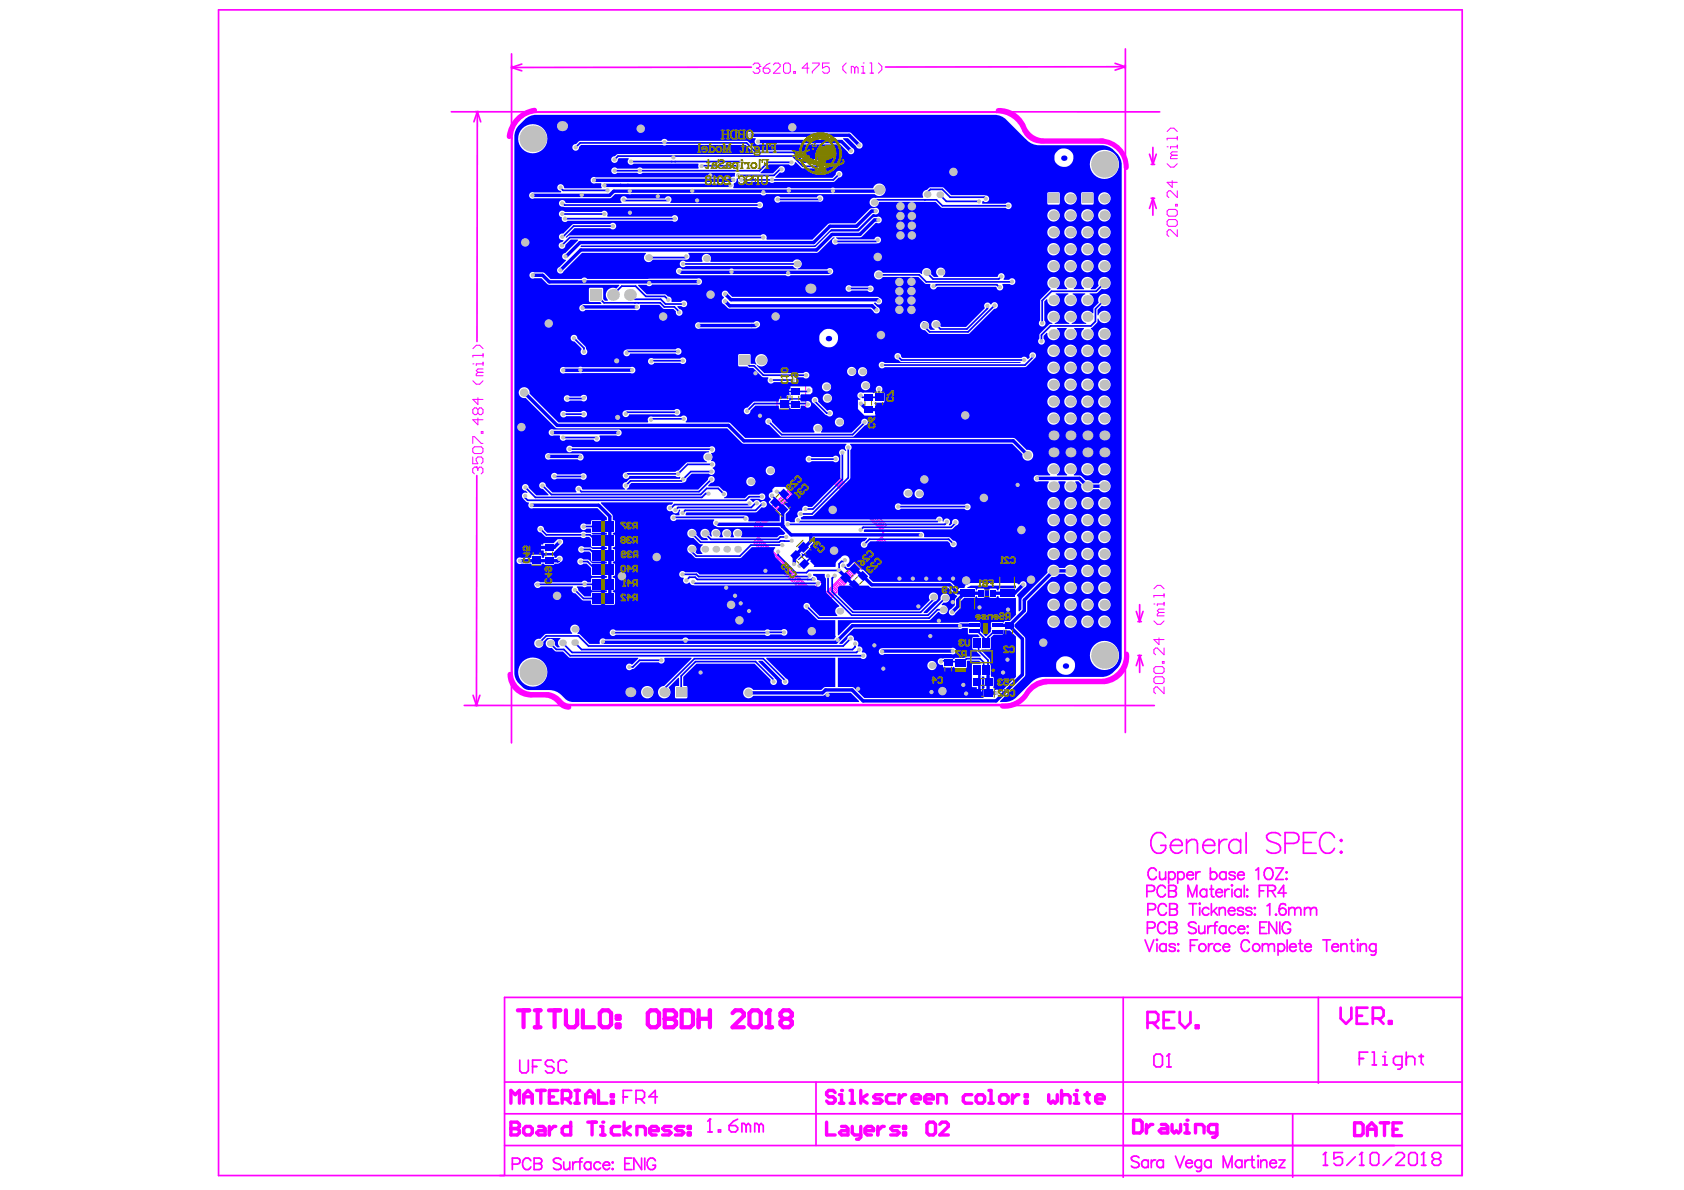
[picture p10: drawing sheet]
<svg xmlns="http://www.w3.org/2000/svg" width="297mm" height="210mm" viewBox="0 0 297 210" stroke-linecap="round" stroke-linejoin="round" font-family="sans-serif">
<g fill="none" stroke="#f0f" stroke-width=".3">
<path d="M38.5 1.7h219.4v205.7h-219.4zM79.6 19.7h125M84.2 19.7l-.6 1.8M84.2 19.7l-.1 40.5M84.2 19.7l.6 1.8M90.2 9.5v121.5M90.2 11.6v.6M90.2 11.9l1.8 .6M92 11.3l-1.8 .6M132.5 11.9h-42.3M196.7 11.2l1.8 .6M198.5 11.5v.6"/>
<path d="M198.5 11.8h-42.3M198.5 11.8l-1.8 .6M198.5 8.6v120.6M202.8 27.2l.6 1.8M203.1 29h.6M203.1 35h.6M203.4 26v3M203.4 35v3M203.4 35l.6 1.8M203.4 35l-.6 1.8M204 27.2l-.6 1.8M84.1 83.9l-.1 40.5"/>
<path d="M200.4 107.8l.6 1.8M200.7 109.6h.6M200.7 115.6h.6M201 106.7v2.9M201 115.6v3M201 115.6l.6 1.8M201 115.6l-.6 1.8M201.6 107.8l-.6 1.8M81.9 124.4h121.7M83.4 122.6l.6 1.8M84.6 122.6l-.6 1.8M202.3 157.2h.9a.53 .53 0 0 0 .5-.5 .53 .53 0 0 0-.5-.5h-.9v2"/>
<path d="M204 153.6a.75 .75 0 0 0-.9-.5 .75 .75 0 0 0-.6 .8 .89 .89 0 0 0 .2 .9 .89 .89 0 0 0 1 .2l.3-.4M204.5 153.8l.1 1.2 .5 .1 .5-.4M205.6 156.6a.75 .75 0 0 0-.9-.4 .75 .75 0 0 0-.6 .7 .89 .89 0 0 0 .2 1 .89 .89 0 0 0 1 .2l.3-.4M205.6 153.8v1.3M205.6 147.7a1.26 1.26 0 0 0-1.2-.9 1.26 1.26 0 0 0-1.2 .9 2.05 2.05 0 0 0 .9 2.8 1.24 1.24 0 0 0 1.5-1.4h-.9M205.7 159.9a.75 .75 0 0 0-.8-.5 .75 .75 0 0 0-.6 .8 .89 .89 0 0 0 .2 .9 .89 .89 0 0 0 .9 .2l.3-.4M206.1 154.1a.65 .65 0 0 1 1-.1 .65 .65 0 0 1 0 .9 .65 .65 0 0 1-1-.1M206.1 153.8v2M206.1 156.2l1.2 .1a.47 .47 0 0 1 0 .7l-.3 .1a.53 .53 0 0 1 .5 .6 .53 .53 0 0 1-.5 .5h-.9zM206.1 157.1h.9M206.3 159.4l1.2 .1a.47 .47 0 0 1 0 .8l-.3 .1a.53 .53 0 0 1 .5 .5 .53 .53 0 0 1-.5 .5h-.9zM206.4 149.1a1.15 1.15 0 0 0 .7 1.3 1.15 1.15 0 0 0 1.4-.4"/>
<path d="M206.6 148.6a1.01 1.01 0 0 1 1.2-.5 1.01 1.01 0 0 1 .7 1h-2.1zM207.7 154.1a.65 .65 0 0 1 1-.1 .65 .65 0 0 1 0 .9 .65 .65 0 0 1-1-.1M207.7 153.8v2M209.3 148.8l.9-.7h.5l.3 .1 .2 .6v1.7M209.3 148.1v2.4M209.3 154.4a.64 .64 0 0 0 .4 .7 .64 .64 0 0 0 .8-.3M209.4 154.1a.56 .56 0 0 1 .7-.3 .56 .56 0 0 1 .4 .6h-1.2zM209.6 158.2v-2l.7 2 .8-2v2M209.7 159.4h1.4M210.4 159.4v2M210.9 153.8v1.3M211.6 159.3l.1 .1-.1 .1-.1-.1z"/>
<path d="M211.7 153.8a.65 .65 0 0 0-.8 .6M212.2 149.1a1.15 1.15 0 0 0 .7 1.3 1.15 1.15 0 0 0 1.4-.4M212.3 148.6a1.01 1.01 0 0 1 1.2-.5 1.01 1.01 0 0 1 .8 1h-2.1zM212.8 157.1a.65 .65 0 0 0-.9-.1 .65 .65 0 0 0 0 1 .65 .65 0 0 0 .9-.1M212.8 156.8v1.4M213.4 156.8h.7M213.5 154.1a.65 .65 0 0 1 1-.1 .65 .65 0 0 1 0 .9 .65 .65 0 0 1-1-.1M213.5 153.1v2M213.7 159.4v2M213.7 156.2v1.6l.1 .3 .4 .1M214.5 157.4a.64 .64 0 0 0 .3 .7 .64 .64 0 0 0 .8-.2M214.6 157.1a.56 .56 0 0 1 .6-.3 .56 .56 0 0 1 .4 .6h-1.1z"/>
<path d="M215 148.1v2.4M216.1 156.8v1.4M216.3 153.8v1.3M216.3 154.1a.65 .65 0 0 0-1-.1 .65 .65 0 0 0 0 .9 .65 .65 0 0 0 1-.1M216.4 148.1a1.17 1.17 0 0 0-1.4 1M216.8 156.8a.66 .66 0 0 0-.7 .6M217.2 156.2l.1-.1 .1 .1-.1 .1zM217.3 156.8v1.4M217.9 154.1a.62 .62 0 0 0-1.1 0 1.11 1.11 0 0 0 1 .5l.1 .2a.62 .62 0 0 1-1.1 0M218.3 154.4a.64 .64 0 0 0 .4 .7 .64 .64 0 0 0 .8-.3M218.6 153.9a.54 .54 0 0 1 .6-.1 .54 .54 0 0 1 .3 .6h-1.2zM218.8 148.6a1.2 1.2 0 0 0-2.1 .3 1.2 1.2 0 0 0 1.4 1.6l.7-.5"/>
<path d="M218.8 148.1v2.4M218.9 157.1a.65 .65 0 0 0-.9-.1 .65 .65 0 0 0 0 1 .65 .65 0 0 0 .9-.1M218.9 156.8v1.4M219.5 156.2v2M219.8 146.9v3.6M219.9 158.1l.1-.1 .1 .1-.1 .1zM219.9 156.9l.1-.1 .1 .1-.1 .1zM221.5 153.5l.5-.4v2M222.1 157.1h.8M223.4 153.2a.94 .94 0 0 1 1.1 .3 .94 .94 0 0 1-.1 1.1 .75 .75 0 0 1-.8 .5 .75 .75 0 0 1-.6-.7 1.23 1.23 0 0 1 .4-1.2zM223.4 156.2h-1.3v2M223.5 159.8l.5-.4v2"/>
<path d="M223.6 157.1l1.2-.1a.47 .47 0 0 0 0-.7l-1.2-.1v2M224.3 157.1l.7 1.1M225 153.1h1.4l-1.4 2h1.4M225.9 147.4a1.6 1.6 0 0 0-2.5 0 .93 .93 0 0 0 .7 1l1.1 .4a.89 .89 0 0 1 .6 .6 .89 .89 0 0 1-.3 .9 1.67 1.67 0 0 1-2.1-.3M226.7 148.8h1.5a.95 .95 0 0 0 .9-1 .95 .95 0 0 0-.9-.9h-1.5v3.6M226.8 159.7a.6 .6 0 0 0-.9-.2l-.2 .3-.1 1M226.8 155l.1-.1 .1 .1-.1 .1zM226.8 153.9l.1-.1 .1 .1-.1 .1zM226.9 157.5h-1.5l1-1.3v2M229.9 148.6h1.4M232.2 146.9h-2.3v3.6h2.3M235.4 147.7a1.26 1.26 0 0 0-1.2-.9 1.26 1.26 0 0 0-1.2 .9 2.05 2.05 0 0 0 .8 2.8 1.29 1.29 0 0 0 1.6-.9"/>
<path d="M236.4 148.2l.2-.1 .1 .1-.1 .2zM236.4 150.3l.2-.1 .1 .1-.1 .2zM198.1 175.9v31.8M202 165.8l.7 2 .8-2M202.4 163.7h.9a.53 .53 0 0 0 .5-.5 .53 .53 0 0 0-.5-.6h-.9v2.1M202.5 160.5h.8a.53 .53 0 0 0 .6-.6 .53 .53 0 0 0-.6-.5h-.8v2M204 165.8l.1-.1 .1 .1-.1 .1zM204.1 166.5v1.3M205.7 163.1a.75 .75 0 0 0-.9-.5 .75 .75 0 0 0-.6 .8 .89 .89 0 0 0 .2 1 .89 .89 0 0 0 1 .2l.3-.4M205.7 166.5v1.3M205.7 166.7a.65 .65 0 0 0-1 0 .65 .65 0 0 0 0 .9 .65 .65 0 0 0 1-.1M206.2 162.6l1.2 .1a.47 .47 0 0 1 0 .8l-.3 .1a.53 .53 0 0 1 .5 .5 .53 .53 0 0 1-.5 .6h-.9z"/>
<path d="M206.2 163.6h.9M206.3 160.4h.9M207.3 166.7a.62 .62 0 0 0-1.1 0 1.12 1.12 0 0 0 1 .5l.1 .3a.62 .62 0 0 1-1.1 0M207.8 167.6l.1 .1-.1 .1-.1-.1zM207.8 166.5l.1 .1-.1 .1-.1-.1zM210 166.7h.7M211 162.9a.77 .77 0 0 0-.7-.3 .77 .77 0 0 0-.7 .5l.2 .3 .8 .3a.49 .49 0 0 1 .4 .4 .49 .49 0 0 1-.2 .5 .94 .94 0 0 1-1.2-.2M211.2 165.8h-1.2v2M211.5 163.3v1.3l.5 .1 .5-.4M211.6 160.1v1.3M212.5 163.3v1.4M213.1 163.3v1.4"/>
<path d="M213.2 166.5v1.3M213.2 160.4a.65 .65 0 0 0-.9-.1 .65 .65 0 0 0 0 .9 .65 .65 0 0 0 .9-.1M213.8 163.3a.66 .66 0 0 0-.7 .6M213.9 166.5a.66 .66 0 0 0-.7 .5M214 163.3h.7M214.1 160.7l.6 .7M214.6 160.1l-.9 .9M214.8 162.6l-.4 .1-.1 .3v1.7M215.1 160.1v1.3M215.1 160.5l.4-.4 .5 .1 .1 1.2M215.3 166.7a.65 .65 0 0 0-1 0 .65 .65 0 0 0 0 .9 .65 .65 0 0 0 1-.1M215.7 167a.64 .64 0 0 0 .4 .8 .64 .64 0 0 0 .8-.3"/>
<path d="M215.8 166.7a.56 .56 0 0 1 .7-.2 .56 .56 0 0 1 .4 .5h-1.2zM216.2 163.6a.65 .65 0 0 0-.9-.1 .65 .65 0 0 0 0 1 .65 .65 0 0 0 .9-.1M216.2 163.3v1.4M216.7 160.7a.64 .64 0 0 0 .3 .7 .64 .64 0 0 0 .8-.3M216.8 160.4a.56 .56 0 0 1 .6-.3 .56 .56 0 0 1 .4 .6h-1.1zM217.9 163.6a.65 .65 0 0 0-.9-.1 .65 .65 0 0 0 0 1 .65 .65 0 0 0 .9-.1M218.4 163.9a.64 .64 0 0 0 .4 .7 .64 .64 0 0 0 .7-.2M218.5 163.6a.56 .56 0 0 1 .6-.3 .56 .56 0 0 1 .4 .6h-1.1zM219.3 160.4a.62 .62 0 0 0-1 0 1.12 1.12 0 0 0 .9 .4l.1 .3a.62 .62 0 0 1-1 0M220 164.6l.1-.1 .1 .1-.1 .1zM220.1 163.3l.1 .1-.1 .1-.1-.1zM220.4 166.3a.75 .75 0 0 0-.9-.5 .75 .75 0 0 0-.6 .8 .89 .89 0 0 0 .2 .9 .89 .89 0 0 0 1 .2l.3-.4"/>
<path d="M220.8 160.4a.62 .62 0 0 0-1 0 1.12 1.12 0 0 0 .9 .4l.1 .3a.62 .62 0 0 1-1 0M221.2 161.3l.1-.1 .1 .1-.1 .1zM221.2 160.2l.1-.1 .1 .1-.1 .1zM222.2 163.6h.8M222.7 166.8l.4-.3 .5 .1 .1 .2M222.7 166.5v1.3M223.5 162.6h-1.3v2.1h1.3M223.7 166.8l.5-.3 .5 .1 .1 1.2M223.7 166.8v1M225 161.3l.1-.1 .1 .1-.1 .1zM225.2 162.6v2.1l-1.4-2.1v2.1M225.4 166.7a.65 .65 0 0 1 1 0 .65 .65 0 0 1 0 .9 .65 .65 0 0 1-1-.1"/>
<path d="M225.4 166.5v2M225.7 162.6v2.1M227 165.8v2M227.3 160.5l.5-.4 .5 .1 .1 .3M227.3 160.1v1.3M227.5 167a.64 .64 0 0 0 .3 .8 .64 .64 0 0 0 .8-.3M227.6 166.7a.56 .56 0 0 1 .6-.2 .56 .56 0 0 1 .4 .5h-1.1zM227.6 163.1a.75 .75 0 0 0-.8-.5 .75 .75 0 0 0-.6 .8 .89 .89 0 0 0 .2 1 .89 .89 0 0 0 .9 .2l.3-.4v-.3h-.5M228.4 160.5l.5-.4 .5 .1 .1 1.2M228.4 160.5v.9M229.1 166.5h.6M229.4 165.8v1.6v.3l.4 .1"/>
<path d="M230.1 160.5l.5-.4 .5 .1 .1 .3M230.1 160.1v1.3M230.1 167a.64 .64 0 0 0 .4 .8 .64 .64 0 0 0 .8-.3M230.2 166.7a.56 .56 0 0 1 .7-.2 .56 .56 0 0 1 .4 .5h-1.2zM231.2 160.5l.4-.4 .5 .1 .1 1.2M231.2 160.5v.9M232.5 175.9v15.2M233.3 165.8h1.4M234 165.8v2M234.9 167a.64 .64 0 0 0 .4 .8 .64 .64 0 0 0 .8-.3M235 166.7a.56 .56 0 0 1 .7-.2 .56 .56 0 0 1 .4 .5h-1.2zM236.5 166.8l.5-.3 .5 .1 .1 1.2"/>
<path d="M236.5 166.5v1.3M238.1 166.5h.7M238.4 165.8v1.6l.1 .3 .4 .1M239.4 165.8l.1-.1 .1 .1-.1 .1zM239.5 166.5v1.3M239.9 166.8l.5-.3 .5 .1 .1 1.2M239.9 166.5v1.3M242.7 166.7a.65 .65 0 0 0-1 0 .65 .65 0 0 0 0 .9 .65 .65 0 0 0 1-.1M242.7 166.5v1.5a.53 .53 0 0 1-.3 .5 .53 .53 0 0 1-.6-.1M257.9 175.9h-168.9v31.5M89 196.5h168.9M89 190.9h168.8"/>
<path d="M91.7 187v1.9l.4 .3h.7l.4-.3v-1.9M93.9 188.1h.8M95.4 187h-1.5v2.2M97.7 187.4l-.4-.4h-.7l-.4 .4v.3l.4 .4h.7l.4 .4v.4l-.4 .3h-.7l-.4-.3M100 187.4l-.4-.4h-.8l-.3 .4v1.5l.3 .3h.8l.4-.3M109.9 193.5h.8M111.4 192.3h-1.5v2.3M112.2 193.8h1.1l.4-.3v-.8l-.4-.4h-1.1v2.3M112.9 193.8l.8 .8M116 193.5h-1.6l1.2-1.2v2.3M124.8 199.7h.8M125.2 197.4h.1"/>
<path d="M125.2 197.4v2.3M125.2 197.4l-.4 .4M126.7 199.3h.4v.4h-.4zM128.6 198.5h1.1l.4 .4v.4l-.4 .4h-.7l-.4-.4zM130.1 197.4l-.7 .4-.8 .7M131.6 198.5l-.4-.3h-.3v1.5M131.6 198.5v1.2M131.6 198.5l.4-.3 .4 .3v1.2M133.9 198.5l-.4-.3h-.4v1.5M133.9 198.5v1.2M133.9 198.5l.4-.3 .3 .3v1.2M143.9 190.9v11.2"/>
<path d="M203.5 186.3l.4-.4h.8l.3 .4v1.5l-.3 .4h-.8l-.4-.4zM205.8 188.2h.8M206.2 185.9h.1M206.2 185.9v2.3M206.2 185.9l-.4 .4M228 196.5v11.2M239.8 186.7h.7M241.3 185.6h-1.5v2.2M242 185.6h.4v2.2M242 187.8h.8M243.9 187.8h.8M243.9 186.3h.4v1.5"/>
<path d="M244.3 185.6h.1M247.3 187.8h-1.1l-.4-.3v-.8l.4-.4h1.1v1.9l-.4 .4h-.4M248.1 186.7l.3-.4h.8l.4 .4v1.1M248.1 185.6v2.2M250.3 186.3h.8M250.7 186v1.5l.4 .3M89 202.1h168.9M90.4 205.3h.8a.53 .53 0 0 0 .5-.5 .53 .53 0 0 0-.5-.5h-.8v2M93.6 204.8a.75 .75 0 0 0-.8-.5 .75 .75 0 0 0-.6 .7 .89 .89 0 0 0 .2 1 .89 .89 0 0 0 .9 .2l.3-.4M94.2 204.3l1.2 .1a.47 .47 0 0 1 0 .7l-.3 .1a.53 .53 0 0 1 .5 .6 .53 .53 0 0 1-.5 .5h-.9zM94.2 205.2h.9M99 204.6a.77 .77 0 0 0-.8-.4 .77 .77 0 0 0-.6 .6l.2 .2 .8 .3a.49 .49 0 0 1 .4 .4 .49 .49 0 0 1-.2 .5 .94 .94 0 0 1-1.2-.2"/>
<path d="M99.4 204.9l.1 1.3 .5 .1 .5-.4M100.5 204.9v1.4M101 204.9v1.4M101.8 204.9a.65 .65 0 0 0-.8 .6M102 204.9h.7M102.8 204.3l-.4 .1-.1 .3v1.6M104.2 205.2a.65 .65 0 0 0-.9-.1 .65 .65 0 0 0 0 1 .65 .65 0 0 0 .9-.1M104.2 204.9v1.4M105.9 205.2a.65 .65 0 0 0-.9-.1 .65 .65 0 0 0 0 1 .65 .65 0 0 0 .9-.1M106.4 205.5a.64 .64 0 0 0 .3 .8 .64 .64 0 0 0 .8-.3M106.7 205a.54 .54 0 0 1 .6 0 .54 .54 0 0 1 .2 .5h-1.1zM108 205l.1-.1 .1 .1-.1 .1z"/>
<path d="M108 206.2l.1-.1 .1 .1-.1 .1zM110.2 205.2h.8M111.5 204.3h-1.3v2h1.3M113.2 204.3v2l-1.4-2v2M113.7 204.3v2M115.6 204.8a.75 .75 0 0 0-.8-.5 .75 .75 0 0 0-.6 .7 .89 .89 0 0 0 .1 1 .89 .89 0 0 0 1 .2l.3-.4v-.3h-.5M200.9 204.2a.77 .77 0 0 0-.7-.3 .77 .77 0 0 0-.6 .5l.1 .3 .8 .3a.49 .49 0 0 1 .4 .4 .49 .49 0 0 1-.2 .5 .94 .94 0 0 1-1.1-.2M202.5 204.9a.65 .65 0 0 0-.9-.1 .65 .65 0 0 0 0 1 .65 .65 0 0 0 .9-.1M202.5 204.6v1.4M203.1 204.6v1.4M203.9 204.6a.65 .65 0 0 0-.8 .6M205.2 204.9a.65 .65 0 0 0-1-.1 .65 .65 0 0 0 0 1 .65 .65 0 0 0 1-.1"/>
<path d="M205.2 204.6v1.4M207.3 203.9l.8 2.1 .8-2.1M209.2 205.2a.64 .64 0 0 0 .3 .7 .64 .64 0 0 0 .8-.2M209.3 204.9a.56 .56 0 0 1 .6-.3 .56 .56 0 0 1 .4 .6h-1.1zM211.9 204.9a.65 .65 0 0 0-.9-.1 .65 .65 0 0 0 0 1 .65 .65 0 0 0 .9-.1M211.9 204.6v1.6a.53 .53 0 0 1-.3 .4 .53 .53 0 0 1-.6-.1M213.6 204.9a.65 .65 0 0 0-.9-.1 .65 .65 0 0 0 0 1 .65 .65 0 0 0 .9-.1M213.6 204.6v1.4M215.8 206v-2.1l.7 2.1 .8-2.1v2.1M219.1 204.9a.65 .65 0 0 0-1-.1 .65 .65 0 0 0 0 1 .65 .65 0 0 0 1-.1M219.1 204.6v1.4M219.6 204.6v1.4"/>
<path d="M220.4 204.6a.65 .65 0 0 0-.8 .6M220.6 204.6h.6M220.9 203.9v1.7l.1 .3 .3 .1M221.9 203.8l.1 .1-.1 .1-.1-.1zM221.9 204.6v1.4M222.4 205l.5-.4 .4 .1 .1 1.3M222.4 204.6v1.4M224 205.2a.64 .64 0 0 0 .4 .7 .64 .64 0 0 0 .7-.2M224.1 204.9a.56 .56 0 0 1 .6-.3 .56 .56 0 0 1 .4 .6h-1.1zM225.6 204.6h1l-1 1.4h1M233.4 205.6h.8M233.8 203.3h.1"/>
<path d="M233.8 203.3v2.3M233.8 203.3l-.4 .4M236.8 203.3h-1.5v1.1l.7-.4h.4l.4 .4v.8l-.4 .4h-.7l-.4-.4M239.1 204l-1.5 1.6M239.8 205.6h.8M240.2 203.3h.1M240.2 203.3v2.3M240.2 203.3l-.4 .4M241.7 203.7l.4-.4h.7l.4 .4v1.5l-.4 .4h-.7l-.4-.4zM245.5 204l-1.5 1.6M246.2 203.7l.4-.4h.7l.4 .4v.3l-1.5 1.6h1.5M248.5 203.7l.4-.4h.7l.4 .4v1.5l-.4 .4h-.7l-.4-.4z"/>
<path d="M250.7 205.6h.8M251.1 203.3h.1M251.1 203.3v2.3M251.1 203.3l-.4 .4M253 204.4l-.4 .4v.4l.4 .4h.7l.4-.4v-.4l-.4-.4M253 204.4l-.4-.4v-.3l.4-.4h.7l.4 .4v.3l-.4 .4M253 204.4h.7"/>
<circle cx="212.1" cy="167.2" r=".66"/>
<circle cx="221.6" cy="167.2" r=".66"/>
<circle cx="226.2" cy="160.8" r=".63"/>
</g>
<g fill="none" stroke="#f0f" stroke-width=".18">
<path d="M132.8 11.4l.3-.3h.6l.3 .3v.3M133.7 12l.3 .3v.3l-.3 .3h-.6l-.3-.3M133.7 12h-.3M134 11.7h.1M134 11.7l-.3 .3M134.6 12h.9l.3 .3v.3l-.3 .3h-.6l-.3-.3zM135.8 11.1l-.6 .3-.6 .6M136.4 11.4l.3-.3h.6l.3 .3v.3l-1.2 1.2h1.2M138.5 11.1h.6l.3 .3v1.2l-.3 .3h-.6l-.3-.3v-1.2zM140 12.6h.3v.3h-.3zM142.7 12h-1.2l.9-.9v1.8M143.3 11.1h1.2v.3l-1.2 1.2v.3"/>
<path d="M146.3 11.1h-1.2v.9l.6-.3h.3l.3 .3v.6l-.3 .3h-.6l-.3-.3M149.3 11.1l-.6 .6v.6l.6 .6M150.8 12l-.3-.3h-.3v1.2M150.8 12v.9M150.8 12l.3-.3 .3 .3v.9M152 11.7h.3v1.2M152.3 11.1h.1M152.6 12.9h-.6M153.4 11.1h.3l.1 1.8M154 12.9h-.5M154.9 11.1l.6 .6v.6l-.6 .6M205.9 25.9h.1"/>
<path d="M205.9 37.2l.3-.3h1.2l.3 .3v.6l-.3 .3h-1.2l-.3-.3zM205.9 39l.3-.3h1.2l.3 .3v.6l-.3 .3h-1.2l-.3-.3zM205.9 28.9l.6 .6h.6l.6-.6M205.9 23.2l.6-.6h.6l.6 .6M206.8 31.9v1.2l-.9-.9h1.8M206.8 27.4l-.3 .3v.3h1.2M206.8 27.4h.9M207.4 36h.3v.3h-.3zM207.7 33.7v1.1l-1.2-1.1h-.3l-.3 .3v.5l.3 .3M207.7 24.1v.6M207.7 25.6v.6M207.7 24.4h-1.8v.3"/>
<path d="M207.7 25.9h-1.2v.3M207.7 26.8h-.9l-.3 .3 .3 .3M207.7 40.5v1.2l-1.2-1.2h-.3l-.3 .3v.6l.3 .3M83.4 79.1l.3-.3h1.2l.3 .3v.6l-.3 .3h-1.2l-.3-.3zM83.4 78.2v-1.2h.3l1.2 1.2h.3M83.4 67.2l.6 .6h.6l.6-.6M83.4 64.2h.1M83.4 61.5l.6-.6h.6l.6 .6M84.3 73.7v1.2l-.9-.9h1.8M84.3 72.2l-.3-.3h-.3l-.3 .3v.6l.3 .3h.3l.3-.3M84.3 72.2l.3-.3h.3l.3 .3v.6l-.3 .3h-.3l-.3-.3M84.3 72.2v.6"/>
<path d="M84.3 70.2v1.1l-.9-.8h1.8M84.3 65.7l-.3 .3v.3h1.2M84.3 65.7h.9M84.9 76.1h.3v.3h-.3zM85.2 65.1h-.9l-.3 .3 .3 .3M85.2 64.2h-1.2v.3M85.2 63.9v.6M85.2 62.7h-1.8v.3M85.2 62.4v.6M137 67.6h5.1v5.1h-5.1zM83.4 80.6v1.2h.9l-.3-.6v-.3l.3-.3h.6l.3 .3v.6l-.3 .3M84 82.4h.1"/>
<path d="M84 82.4h-.3l-.3 .3v.6l.3 .3M84 82.4l.3 .3M84.3 82.7l.3-.3h.3l.3 .3v.6l-.3 .3M84.3 82.7v.3M132.9 92.6l.2-.2 .8 .8M132.9 92.6l.8 .8M133.3 96.1l.2 .2M133.4 93.7l.2 .1M133.4 93.7v.9M133.4 94.6l10.8 10.8M133.5 92l-.2 .2 .8 .8M133.5 92l.8 .8"/>
<path d="M133.6 94.5l-.2 .1M133.6 93.8v.7M133.6 94.5l10.7 10.7M133.7 94.9l-.8 .8 .2 .2 .8-.8M134.1 95.3l-.8 .8M134.1 91.3l.8 .9M134.3 91.1l-.2 .2M134.3 95.5l-.8 .8M134.3 91.1l.9 .8M134.5 95.7l-.8 .8 .2 .2 .9-.8M134.8 92.4l-.9-.9-.2 .2 .8 .9M134.9 96.1l-.8 .8 .2 .3"/>
<path d="M135 90.5l.2-.2 .8 .8M135 90.5l.8 .8M135.2 96.3l-.9 .9M135.4 96.5l-.9 .8M135.6 96.7l-.9 .9-.2-.2M135.6 91.5l-.9-.8-.2 .2 .9 .9M135.8 96.9l-.8 .9 .2 .2 .8-.8M135.8 89.7l.2-.2 .8 .8M135.8 89.7l.8 .8M136.2 97.4l-.8 .8M136.2 99l.2 .2M136.4 89l-.2 .3 .8 .8"/>
<path d="M136.4 90.7l-.8-.8-.2 .2 .8 .8M136.4 97.6l-.8 .8-.2-.2M136.4 89l.9 .9M136.6 97.8l-.8 .8 .2 .2 .8-.8M137 98.2l-.8 .8M137 88.4l.9 .9M137.2 88.2l-.2 .2M137.3 98.4l-.9 .8M137.3 88.2l.8 .8M137.4 98.6l-.8 .8 .2 .2 .9-.8M137.7 89.5l-.9-.9-.2 .2 .8 .9M137.9 99l-.9 .9 .2 .2"/>
<path d="M137.9 87.6l.8 .8M138.1 87.4l-.2 .2M138.1 99.2l-.8 .9M138.1 87.4l.8 .8M138.3 99.4l-.8 .9M138.5 99.7l-.8 .8-.2-.2M138.5 88.6l-.8-.8-.2 .2 .8 .8M138.7 99.8l-.8 .9 .2 .2M138.7 86.8l.2-.2 .8 .8M138.7 86.8l.8 .8M139.3 86.1l-.2 .2 .8 .9M139.3 87.8l-.8-.8-.2 .2 .8 .8"/>
<path d="M139.3 86.1l.9 .9M139.9 85.5l.9 .9M140.2 85.3l-.3 .2M140.2 85.3l.8 .8M140.6 86.5l-.9-.8-.2 .2 .9 .9M140.8 84.7l.8 .8M141 84.5l-.2 .2M141 84.5l.8 .8M141.4 85.7l-.8-.8-.2 .2 .8 .8M141.6 83.9l.8 .8M141.6 83.8l.2-.2 .9 .9M142.2 84.9l-.8-.8-.2 .2 .8 .8"/>
<path d="M142.9 82.6l.8 .8M143.1 82.4l-.2 .2M143.1 84l-.9-.8-.2 .2 .9 .9M143.1 82.4l.8 .8M143.5 83.6l-.8-.8-.3 .2 .9 .9M144.2 82.9l.1 .2M144.2 82.9h.8M144.2 82.9l-10.8 10.8M144.3 83.1h.7M144.3 83.1l-10.7 10.7M145 83.1l10.7 10.7M145 82.9v.2"/>
<path d="M145 82.9l10.9 10.8M146.2 84l.8-.8 .2 .2-.8 .9M146.4 82.6l-.2-.2-.8 .8M146.4 82.6l-.8 .8M146.6 82.8l-.8 .8M146.6 82.8l.2 .2-.8 .9M147 84.9l.9-.8 .2 .2-.9 .8M147.4 83.6l-.8 .9M147.4 83.6l.2 .2M147.6 83.9l-.8 .8M148.5 84.7l-.2-.2-.9 .8M148.5 84.7l-.8 .8"/>
<path d="M148.7 84.9l-.9 .8M148.7 84.9l.2 .2-.8 .8M149.1 87l.8-.9 .2 .2-.8 .9M149.3 85.5l-.8 .9M149.3 85.5l-.2-.2-.8 .8M149.5 85.7l-.8 .8M149.5 85.7l.2 .2-.8 .9M149.9 87.8l.9-.8 .2 .2-.8 .8M150.3 86.6l-.8 .8M150.4 86.6l.2 .2M150.6 86.8l-.9 .8M150.6 99.8l.8 .9-.2 .2-.9-.8"/>
<path d="M150.8 99.7l.8 .8 .2-.2M150.8 88.6l.8-.8 .2 .2-.8 .8M151 99.4l.8 .9M151.4 87.6l-.2-.2-.9 .8M151.4 87.6l-.8 .8M151.4 99l.8 .9-.2 .2-.8-.9M151.6 98.8l.8 .8M151.8 98.6l.8 .8-.2 .2M152 89.9l.8-.9 .3 .3-.9 .8M152 98.4l.8 .8 .3-.2M152.2 88.4l-.8 .9M152.2 88.4l-.2-.2-.8 .8"/>
<path d="M152.2 98.2l.9 .8M152.4 88.6l-.8 .9M152.4 98l.8 .8M152.4 88.6l.2 .2-.8 .9M152.6 97.8l.9 .8-.2 .2M152.8 90.7l.9-.8 .2 .2-.8 .8M152.8 97.6l.9 .8 .2-.2M153.1 97.4l.8 .8M153.2 89.5l-.8 .8M153.3 89.5l.2 .2M153.5 89.7l-.9 .8M153.5 96.9l.8 .9-.2 .2-.8-.8"/>
<path d="M153.7 91.5l.8-.8 .2 .2-.8 .9M153.7 96.7l.8 .9 .2-.2M153.9 96.5l.8 .8M154.3 90.5l-.8 .8M154.3 90.5l-.2-.2-.8 .8M154.3 96.1l.8 .8-.2 .3-.8-.9M154.5 95.9l.8 .8M154.7 95.7l.9 .8-.3 .2M154.9 92.8l.8-.8 .3 .2-.9 .8M154.9 95.5l.9 .8 .2-.2M155.1 91.3l-.2-.2-.8 .8M155.1 91.3l-.8 .9"/>
<path d="M155.1 95.3l.9 .8M155.3 91.5l-.8 .9M155.3 95.1l.9 .8M155.3 91.5l.3 .3-.9 .8M155.6 94.9l.8 .8-.2 .2M155.7 94.5l.2 .1M155.7 93.8v.7M155.7 94.5l-10.7 10.7M155.9 93.7l-.2 .1M155.9 93.7v.9M155.9 94.6l-10.9 10.8M156.2 92.4l-.9 .8"/>
<path d="M156.2 92.4l.2 .2M156.4 92.6l-.8 .8M113 117.9h.3l-.1 .4-.2-.1zM113.5 117.8h.2M113.6 118.3h.1M113.6 117.8v.5M113.7 118.2l-.1 .1M113.8 118.3l.1-.5 .3 .1v.4M138.9 100.1l-.8 .8M139.1 100.3l-.8 .8M139.1 101.9l.2 .2M139.3 100.5l-.8 .8-.2-.2"/>
<path d="M139.5 100.7l-.8 .8 .2 .2 .8-.8M139.9 101.1l-.8 .8M140.2 101.3l-.9 .8M140.4 101.5l-.9 .8 .2 .3 .9-.9M140.8 101.9l-.9 .9 .3 .2M141 102.1l-.8 .9M141.2 102.3l-.8 .9M141.4 102.6l-.8 .8-.2-.2M141.6 102.8l-.8 .8 .2 .2M141.8 103l-.8 .8M142 103.2l-.8 .8M142.2 103.4l-.8 .8-.2-.2"/>
<path d="M142.4 103.6l-.8 .8 .2 .2 .9-.8M142.9 104l-.9 .8 .2 .2 .9-.8M143.3 104.4l-.9 .9 .3 .2 .8-.9M143.7 104.8l-.8 .9 .2 .2M143.9 105.1l-.8 .8M144.2 105.4h.8M144.3 105.2l-.1 .2M144.3 105.2h.7M145 105.2v.2M145.6 104.8l.8 .9-.2 .2-.8-.8M145.8 104.6l.8 .9M146 104.4l.8 .8-.2 .3"/>
<path d="M146.4 104l.8 .8-.2 .2-.8-.8M146.6 103.8l.8 .8M146.8 103.6l.8 .8-.2 .2M147 103.4l.8 .8 .3-.2M147.2 103.2l.9 .8M147.7 102.8l.8 .8-.2 .2-.9-.8M147.8 102.6l.9 .8M148.1 102.3l.8 .9M148.5 101.9l.8 .9-.2 .2-.8-.9M148.7 101.7l.8 .9M148.9 103.2l-.2 .2M148.9 101.5l.8 .8-.2 .3"/>
<path d="M149.1 101.3l.8 .8 .2-.2M149.3 101.1l.8 .8M149.5 100.9l.8 .8M149.7 100.7l.9 .8-.2 .2M149.9 100.5l.9 .8 .2-.2M150.2 100.3l.8 .8M203.5 106.5h.1M203.5 117.9l.3-.3h1.2l.3 .3v.6l-.3 .3h-1.2l-.3-.3zM203.5 119.7l.3-.3h1.2l.3 .3v.6l-.3 .3h-1.2l-.3-.3zM203.5 109.5l.6 .6h.6l.6-.6M203.5 103.9l.6-.6h.6l.6 .6M204.4 112.5v1.2l-.9-.9h1.8"/>
<path d="M204.4 108l-.3 .3v.3h1.2M204.4 108h.9M205 116.7h.3v.3h-.3zM205.3 104.8v.5M205.3 106.2v.6M205.3 114.3v1.2l-1.2-1.2h-.3l-.3 .3v.6l.3 .3M205.3 105h-1.8v.3M205.3 106.5h-1.2v.3M205.3 107.4h-.9l-.3 .3 .3 .3M205.3 121.2v1.2l-1.2-1.2h-.3l-.3 .3v.6l.3 .3"/>
</g>
<path d="M236.5 177.7v1.9l.9 1 1-1v-1.9M239.3 179.2h1M241.2 177.7h-1.9v2.9h1.9M242.2 179.6h1.4l.4-.4v-1l-.4-.5h-1.4v2.9M243.1 179.6l.9 1M245 180.1h.5v.5h-.5z" fill="none" stroke="#f0f" stroke-width=".48"/>
<g fill="none" stroke="#f0f" stroke-width=".6">
<path d="M90.1 194.6v-2.3l.8 .8 .7-.8v2.3M92.4 194.6v-1.5l.7-.8 .8 .8v1.5M92.4 193.5h1.5M94.6 192.3h1.5M95.4 192.3v2.3M96.9 193.5h.8M98.4 192.3h-1.5v2.3h1.5M99.2 193.8h1.1l.4-.3v-.8l-.4-.4h-1.1v2.3M99.9 193.8l.8 .8M101.4 192.3h.8M101.4 194.6h.8M101.8 192.3v2.3"/>
<path d="M103.3 193.5h1.5M103.3 194.6v-1.5l.8-.8 .7 .8v1.5M105.6 192.3v2.3h1.5M107.8 193.1h.4v.4h-.4zM107.8 194.2h.4v.4h-.4zM145.8 197.9v2.3h1.5M148.4 198.7h.8l.4 .4v1.1h-1.2l-.3-.4 .3-.4h1.2M150.3 198.7v1.1l.4 .4h1.1M151.8 198.7v1.9l-.3 .3h-.4M152.6 199.4h1.5v-.3l-.4-.4h-.7l-.4 .4v.7l.4 .4h.7M154.8 198.7v1.5M156 198.7h-.4l-.8 .7"/>
<path d="M158.6 198.7h-1.1l-.4 .4 .4 .3h.7l.4 .4-.4 .4h-1.1M159.4 199.8h.3v.4h-.3zM159.4 198.7h.3v.4h-.3zM163.5 198.3l.4-.4h.7l.4 .4v1.5l-.4 .4h-.7l-.4-.4zM165.8 198.3l.3-.4h.8l.4 .4v.4l-1.5 1.5h1.5"/>
</g>
<g fill="none" stroke="#f0f" stroke-width=".75">
<path d="M91.4 178.2h1.9M92.3 178.2v3M94.3 178.2h1M94.8 178.2v3M96.8 178.2h2M97.8 178.2v3M99.8 178.2v2.5l.5 .5h1l.5-.5v-2.5M102.8 178.2v3h2M105.8 178.7l.5-.5h1l.5 .5v2l-.5 .5h-1l-.5-.5zM108.8 179.2h.5v.5h-.5zM114.3 178.7l.5-.5h1l.5 .5v2l-.5 .5h-1l-.5-.5zM117.3 178.2v3h1.4l.5-.5v-.5l-.5-.5h-1.4"/>
<path d="M94.3 181.2h1M108.8 180.7h.5v.5h-.5z"/>
</g>
<circle cx="117.3" cy="179.7" r=".37" fill="#f0f"/>
<path d="M117.3 178.2h1.4l.5 .5v.5l-.5 .5h-1.4M120.2 178.2h1.5l.5 .5v2l-.5 .5h-1.5zM123.2 179.7h2M123.2 178.2v3M125.2 178.2v3M129.2 178.7l.5-.5h1l.5 .5v.5l-2 2h2M132.2 178.7l.5-.5h1l.5 .5v2l-.5 .5h-1l-.5-.5zM135.7 178.2v3M135.2 181.2h1" fill="none" stroke="#f0f" stroke-width=".75"/>
<circle cx="135.7" cy="178.2" r=".37" fill="#f0f"/>
<path d="M135.7 178.2l-.5 .5M138.2 179.7l-.5-.5v-.5l.5-.5h1l.5 .5v.5l-.5 .5M138.2 179.7l-.5 .5v.5l.5 .5h1l.5-.5v-.5l-.5-.5M138.2 179.7h1" fill="none" stroke="#f0f" stroke-width=".75"/>
<path d="M90.1 197.9v2.3h1.2l.3-.4v-.4l-.3-.3h-1.2" fill="none" stroke="#f0f" stroke-width=".6"/>
<circle cx="90.1" cy="199.1" r=".3" fill="#f0f"/>
<path d="M90.1 197.9h1.2l.3 .4v.4l-.3 .4h-1.2M92.4 199.1l.4-.4h.7l.4 .4v.7l-.4 .4h-.7l-.4-.4zM95 198.7h.8l.3 .4v1.1h-1.1l-.4-.4 .4-.4h1.1M96.9 198.7v1.5M98 198.7h-.3l-.8 .7M100.7 197.9v2.3h-1.2l-.3-.4v-.7l.3-.4h1.2M103.7 197.9h1.5M104.4 197.9v2.3M105.9 198.7h.4v1.5M105.9 200.2h.8" fill="none" stroke="#f0f" stroke-width=".6"/>
<circle cx="106.3" cy="197.9" r=".3" fill="#f0f"/>
<g fill="none" stroke="#f0f" stroke-width=".6">
<path d="M109.3 198.7h-1.1l-.4 .4v.7l.4 .4h1.1M110.1 197.9v2.3M111.2 198.7l-1.1 .7 1.1 .8M114.6 199.4h1.5v-.3l-.4-.4h-.7l-.4 .4v.7l.4 .4h.7M118.4 198.7h-1.2l-.3 .4 .3 .3h.8l.4 .4-.4 .4h-1.1M120.6 198.7h-1.1l-.4 .4 .4 .3h.8l.3 .4-.3 .4h-1.2M121.4 198.7h.4v.4h-.4zM121.4 199.8h.4v.4h-.4zM200 197.6h1.1l.4 .4v1.5l-.4 .3h-1.1zM202.2 198.3v1.5M203.3 198.3h-.3l-.8 .8M204.9 198.3h.7l.4 .4v1.1h-1.1l-.4-.3 .4-.4h1.1"/>
<path d="M206.7 198.3v1.2l.4 .3 .4-.3 .4 .3 .3-.3v-1.2M209 199.8h.7M209 198.3h.4v1.5M238.9 198.1h1.2l.3 .3v1.5l-.3 .4h-1.2zM241.2 199.2h1.5M243.5 198.1h1.5M244.2 198.1v2.2M245.7 199.2h.8M247.2 198.1h-1.5v2.2h1.5M112.3 200.2v-1.5h1.2l.4 .4v1.1M241.2 200.3v-1.5l.7-.7 .8 .7v1.5"/>
</g>
<path d="M205.2 179.9h1M207.1 178.5h-1.9v2.8h1.9M208.1 178.5v1.9l.9 .9 1-.9v-1.9M202.4 180.4h1.4l.5-.5v-.9l-.5-.5h-1.4v2.8M203.4 180.4l.9 .9M210.9 180.9h.5v.4h-.5z" fill="none" stroke="#f0f" stroke-width=".48"/>
<circle cx="209.4" cy="197.6" r=".3" fill="#f0f"/>
<path d="M147.3 192.7l-.4-.4h-.7l-.4 .4v.4l.4 .4h.7l.4 .3v.4l-.4 .4h-.7l-.4-.4M148.1 194.6h.7M148.1 193.1h.3v1.5M210.9 199.8v-1.5h1.1l.4 .4v1.1M214.6 199.8h-1.1l-.4-.3v-.8l.4-.4h1.1v1.9l-.3 .4h-.4" fill="none" stroke="#f0f" stroke-width=".6"/>
<circle cx="148.4" cy="192.3" r=".3" fill="#f0f"/>
<g fill="none" stroke="#f0f" stroke-width=".6">
<path d="M149.9 194.6h.8M149.9 192.3h.4v2.3M151.8 192.3v2.3M153 193.1l-1.2 .7 1.2 .8M155.6 193.1h-1.1l-.4 .4 .4 .3h.7l.4 .4-.4 .4h-1.1M157.9 193.1h-1.2l-.3 .4v.7l.3 .4h1.2M158.6 193.1v1.5M159.7 193.1h-.3l-.8 .7M160.9 193.8h1.5v-.3l-.4-.4h-.8l-.3 .4v.7l.3 .4h.8M163.1 193.8h1.5v-.3l-.3-.4h-.8l-.4 .4v.7l.4 .4h.8M165.4 194.6v-1.5h1.1l.4 .4v1.1M171.4 193.1h-1.1l-.4 .4v.7l.4 .4h1.1"/>
<path d="M172.2 193.5l.3-.4h.8l.4 .4v.7l-.4 .4h-.8l-.3-.4zM174.4 194.6h.8M174.4 192.3h.4v2.3M176.3 193.5l.4-.4h.7l.4 .4v.7l-.4 .4h-.7l-.4-.4zM178.6 193.1v1.5M179.7 193.1h-.4l-.7 .7M180.8 194.2h.4v.4h-.4zM180.8 193.1h.4v.4h-.4zM185 193.1v1.1l.4 .4 .3-.4 .4 .4 .4-.4v-1.1M187.2 193.5l.4-.4h.8l.3 .4v1.1M187.2 192.3v2.3M189.5 194.6h.8"/>
<path d="M189.5 193.1h.4v1.5"/>
</g>
<circle cx="189.9" cy="192.3" r=".3" fill="#f0f"/>
<path d="M191.4 193.1h.7M191.8 192.7v1.5l.3 .4M193.3 193.8h1.5v-.3l-.4-.4h-.8l-.3 .4v.7l.3 .4h.8" fill="none" stroke="#f0f" stroke-width=".6"/>
<g fill="none" stroke="#f0f" stroke-width=".18">
<path d="M132.9 95.7h.1M132.9 92.6h.1M133.1 95.9h.1M133.1 92.4h.1M133.3 96.1h.1M133.3 92.2h.1M133.5 92h.1M133.5 96.3h.1M133.7 96.5h.1M133.7 91.8h.1M133.9 96.7h.1M133.9 91.5h.1"/>
<path d="M134.1 96.9h.1M134.1 91.3h.1M134.3 97.2h.1M134.3 91.1h.1M134.5 97.3v.1M134.5 90.9h.1M134.7 97.6h.1M134.7 90.7h.1M135 97.8h.1M135 90.5h.1M135.2 98h.1M135.2 90.3h.1"/>
<path d="M135.4 98.2h.1M135.4 90.1h.1M135.6 98.4h.1M135.6 89.9h.1M135.8 98.6h.1M135.8 89.7h.1M136 98.8h.1M136 89.5h.1M136.2 99h.1M136.2 89.3h.1M136.4 89h.1M136.4 99.2h.1"/>
<path d="M136.6 99.4h.1M136.6 88.9h.1M136.8 99.6h.1M136.8 88.6h.1M137 99.9h.1M137 88.4h.1M137.2 88.2h.1M137.5 88h.1M137.7 87.8h.1M137.9 87.6h.1M138.1 87.4h.1M138.3 87.2h.1"/>
<path d="M138.5 87h.1M138.7 86.8h.1M138.9 86.6h.1M139.1 86.4h.1M139.3 86.1h.1M139.5 85.9h.1M139.7 85.7h.1M139.9 85.5h.1M140.2 85.3h.1M140.4 85.1h.1M140.6 84.9h.1M140.8 84.7h.1"/>
<path d="M141 84.5h.1M141.2 84.3h.1M141.4 84.1h.1M141.6 83.9h.1M141.8 83.6h.1M142 83.5h.1M142.2 83.2h.1M142.4 83h.1M142.7 82.8h.1M142.9 82.6h.1M143.1 82.4h.1M146.2 82.4h.1"/>
<path d="M146.4 82.6h.1M146.6 82.8h.1M146.8 83h.1M147 83.2h.1M147.2 83.4h.1M147.4 83.6h.1M147.6 83.9h.1M147.8 84.1h.1M148.1 84.3h.1M148.3 84.5h.1M148.5 84.7h.1M148.7 84.9h.1"/>
<path d="M148.9 85.1h.1M149.1 85.3h.1M149.3 85.5h.1M149.5 85.7h.1M149.7 85.9h.1M149.9 86.1h.1M150.1 86.3v.1M150.3 86.6h.1M150.6 86.8h.1M150.8 87h.1M151 87.2h.1M151.2 87.4h.1"/>
<path d="M151.4 87.6h.1M151.6 87.8h.1M151.8 88h.1M152 88.2h.1M152.2 99.8v.1M152.2 88.4h.1M152.4 88.6h.1M152.4 99.6h.1M152.6 99.4h.1M152.6 88.8v.1M152.8 99.2h.1M152.8 89h.1"/>
<path d="M153.1 89.3h.1M153.1 99h.1M153.2 89.5h.1M153.2 98.8h.1M153.5 98.6h.1M153.5 89.7h.1M153.7 98.4h.1M153.7 89.9h.1M153.9 98.2h.1M153.9 90.1h.1M154.1 98h.1M154.1 90.3h.1"/>
<path d="M154.3 97.8h.1M154.3 90.5h.1M154.5 97.6h.1M154.5 90.7h.1M154.7 97.3v.1M154.7 90.9h.1M154.9 97.2h.1M154.9 91.1h.1M155.1 91.3h.1M155.1 96.9h.1M155.3 96.7h.1M155.3 91.5h.1"/>
<path d="M155.6 96.5h.1M155.6 91.7v.1M155.7 92h.1M155.7 96.3h.1M156 96.1h.1M156 92.2h.1M156.2 95.9h.1M156.2 92.4h.1M156.4 95.7h.1M156.4 92.6h.1M137.2 100.1h.1M137.5 100.3h.1"/>
<path d="M137.7 100.5h.1M137.9 100.7h.1M138.1 100.9h.1M138.3 101.1h.1M138.5 101.3h.1M138.7 101.5h.1M138.9 101.7h.1M139.1 101.9h.1M139.3 102.1h.1M139.5 102.3h.1M139.8 102.6h.1M139.9 102.8h.1"/>
<path d="M140.2 103h.1M140.4 103.2h.1M140.6 103.4h.1M140.8 103.6h.1M141 103.8h.1M141.2 104h.1M141.4 104.2h.1M141.6 104.4h.1M141.8 104.6h.1M142 104.8h.1M142.3 105h.1M142.4 105.3h.1"/>
<path d="M142.7 105.5h.1M142.9 105.7h.1M143.1 105.9h.1M146.2 105.9h.1M146.4 105.7h.1M146.6 105.5h.1M146.8 105.2h.1M147 105h.1M147.2 104.8h.1M147.4 104.6h.1M147.6 104.4h.1M147.9 104.2h.1"/>
<path d="M148.1 104h.1M148.3 103.8h.1M148.5 103.6h.1M148.7 103.4h.1M148.9 103.2h.1M149.1 103h.1M149.3 102.7h.1M149.5 102.6h.1M149.7 102.3h.1M149.9 102.1h.1M150.1 101.9h.1M150.4 101.7h-.1"/>
<path d="M150.6 101.5h.1M150.8 101.3h.1M151 101.1h.1M151.2 100.9h.1M151.4 100.7h.1M151.6 100.5h.1M151.8 100.3h.1M152 100.1h.1"/>
<circle cx="144.6" cy="103.3" r=".59"/>
</g>
<path d="M94.8 19.8a4.6 4.6 0 0 0-4.5 4.6M94.8 19.8h81M175.7 19.8a4.9 4.9 0 0 1 4.8 3.3M90.3 24.4v94.2a3.7 3.7 0 0 0 3.7 3.6h2.7l.9 .3 1.1 .8a2.22 2.22 0 0 0 1.9 1h76.9M180.4 23a3.5 3.5 0 0 0 3.2 2.2M183.7 25.2h11.1a3.7 3.7 0 0 1 3.6 3.8M198.4 28.9v86.3M194.6 119.9h-10.1a4.9 4.9 0 0 0-4 2.8 4.6 4.6 0 0 1-3.9 1.6M198.4 115a4.4 4.4 0 0 1-3.9 4.9" fill="none" stroke="#f0f" stroke-width=".3"/>
<path d="M94.3 19.4a5.4 5.4 0 0 0-4.5 4.7M176.1 19.5a4.6 4.6 0 0 1 4.3 2.6M180.4 22.1a4 4 0 0 0 3.6 2.8h10.6M194.2 24.9a4.6 4.6 0 0 1 4.5 4.7M90 118.9a3.7 3.7 0 0 0 3.7 3.7l3.2 .1 1.2 .6 .6 .7M198.7 115.4a4.4 4.4 0 0 1-3.9 4.8h-10.1M98.8 124.1a1.99 1.99 0 0 0 1.5 .6M180.9 122.7a4.6 4.6 0 0 1-4.1 1.9M184.6 120.3a4.5 4.5 0 0 0-3.5 2.2" fill="none" stroke="#f0f" stroke-width=".9"/>
<g fill="#00f">
<path d="M174.7 112.5l.6-.6h1.5l.3-.8 1 .1 1.1 1.1v7.1l-2.7 2.7a.95 .95 0 0 0-1.1-.4l-.2-.5 .1-1.7-.5-.1-.2-3.1-1.6-1.6 .2-.2h1.5z"/>
<path d="M147.8 103.7l.4-.4h1.7a.57 .57 0 0 0 .6 .4 .57 .57 0 0 0 .5-.4h2.2l.6 .4h13.5l1.5 1.5-.3 .5-.1 1.1-.6 .6a.59 .59 0 0 0-.3 1 .59 .59 0 0 0 1-.3l.9-.9 .1-1.1 .6-.7h1.8l.2-.2h.2l.1 .2 .1 .1h1l.2-.2-.1-1.4-1.1-.1-.1 .1-.1 .2h-.2l-.1-.4h-1.4v-.1l.6-.3h8v.4l-.2 .1h-2.7l-.2 .1v.2h-.3v-.2l-.2-.1h-.9l-.2 .1v1.4l.1 .2h1l.2-.1v-.2h.3v.2l.2 .1h2.9v2.9l-1.1 1.1-.9 .1-.1 .2h-2.3v1.6l-.8 .8h-.2l-.9-.9v-1.4l-.2-.2h-3.3l-.3 .2h-18.7l-.4 .1-2.1 2.1-.1-.1v-2.6h16.1l.3-.1 1.3-1.4 .1 .1a.83 .83 0 0 0 1.1 .3 .83 .83 0 0 0 .4-1.1 .83 .83 0 0 0-1-.5l.4-.4a.81 .81 0 0 0 1-.7 .81 .81 0 0 0-.9-.9 .81 .81 0 0 0-.7 1l-2.4 2.4h-.5l-.1-.1 1.9-1.9a.81 .81 0 0 0 .6-1.1 .81 .81 0 0 0-1.2-.4 .81 .81 0 0 0-.2 1.2l-1.8 1.8h-11.6l-2.8-2.8z"/>
<path d="M148 113.4l2.6-2.5 18.7 .1 .5-.2h.9l.1 1 1.7 .1 .3 .3-.1 .2h-1l-.2 .1v1.9l.1 .1 .7 .1v.3l.7 .8-.1 .1h-2.4l-.4 .2-1.7 .1a.25 .25 0 0 1-.2 .2 .25 .25 0 0 1-.2-.2h-1.5a.84 .84 0 0 0-1.1 .6 .59 .59 0 0 0 .8 .5l.4 .6h1.4l.2-.2 .3 .3h1.8l.2-.2v-1l.1-.2h2.1l.4 .4-.1 .2h-1.6v4.1h.9v.4l-.3 .4a.37 .37 0 0 0 0 .5 .37 .37 0 0 0 .5 0l.7-.6v-2.5l.4-.1 .1 1.9-.2 .3v1.5l-.1 .1h-20.9l-2-1.9h-2.7v-5.2h4a.59 .59 0 0 0 1-.2 .59 .59 0 0 0-.7-.7l-.1-.1a.58 .58 0 0 0 0-.7 .58 .58 0 0 0-.6-.3l-.1-.1a.63 .63 0 0 0 0-.7 .63 .63 0 0 0-.7-.3 .62 .62 0 0 0-.4-.8 .62 .62 0 0 0-.7 .6l-.9 .9h-.5zM155.2 114.5a.59 .59 0 0 0 0 .8 .59 .59 0 0 0 .8 .1h11.8a.59 .59 0 0 0 .9-.6 .59 .59 0 0 0-.9-.5h-12.1zM163.6 117.4a.81 .81 0 0 0 1.6 0 .81 .81 0 0 0-1.6 0z"/>
<path d="M91.4 22.2l1.1-1.1a2.87 2.87 0 0 1 1.8-.8h81.4l1.1 .3 .5 .3 3.5 3.5a3.9 3.9 0 0 0 2.5 1.2h11.3l.6 .1a4.1 4.1 0 0 1 2.7 3.4v87a4.2 4.2 0 0 1-3.3 3.3h-10.8a2.99 2.99 0 0 0-1.8 .9l-2.7 2.6a3.1 3.1 0 0 1-2.9 .9v-.1l4.3-4.3 .2-.4-.1-6.5-1.9-1.9v-.4l2.3-2.3v-1.8l4.3-4.4 .3 .1a1.09 1.09 0 0 0 1-.6h1.1a1.1 1.1 0 0 0 1.6 .3 1.1 1.1 0 0 0 0-1.7 1.1 1.1 0 0 0-1.6 .4l-1.1-.1a1.1 1.1 0 0 0-1.4-.4 1.1 1.1 0 0 0-.6 1.3l-4.5 4.5-.1 .3v1.7l-.4 .4-.1-.1v-2.4l-.3-.5 1.3-1.2a.59 .59 0 0 0 .2-1 .59 .59 0 0 0-1 .2l-.1 .2-.6-.3h-8l-.6 .3a.47 .47 0 0 0-.4 .5l-.1 .1h-.9l-.2 .2-1.2-1.1-.3-.2h-13.5l-.8-.7 .2-.2-.1-.2-1.1-1a.25 .25 0 0 1-.2 0 .25 .25 0 0 1-.1-.3l-1.1-1h-.2l-.8 .8h-.3l-.2-.4a.85 .85 0 0 0 .3-1.4 .85 .85 0 0 0-1.4 .3 1.44 1.44 0 0 0-.9 1.5h-3.7l-.1-.1 .2-.1-.8-.8 .7-.8-.1-.4-.2-.1-.9 .8-.5-.5-1 .8-.2-.1 .8-.7-.2-.4 .1-.1 .4 .2 1.1-1v-.3l.6-.7v-.8h9.4v.1l-.5 .4a.59 .59 0 0 0-.6 .7 .59 .59 0 0 0 .7 .5 .59 .59 0 0 0 .5-.6l.5-.5h13.7l.4 .4a.59 .59 0 0 0 .6 .6 .59 .59 0 0 0 .6-.6 .59 .59 0 0 0-.7-.5l-.8-.6h-4.3v-.2a.59 .59 0 0 0-.1-.6 .59 .59 0 0 0-.7-.2h-9.8v-.1l.1-.3h15.3l.9-.7a.59 .59 0 0 0 .4-.8 .59 .59 0 0 0-.8-.3 .59 .59 0 0 0-.3 .7l-.4 .3h-.2v-.1a.6 .6 0 0 0-.2-1 .6 .6 0 0 0-.8 .5l-.1-.1v-.2a.59 .59 0 0 0-.6-.6 .59 .59 0 0 0-.6 .5h-23.8v-.4l.4-.2h1.5l.3-.1 6.4-6.4 .1-.2v-5a.58 .58 0 0 0-.1-.9l.1-.1h28.5l1.9 1.8-.1 .2a.96 .96 0 0 0 1.1 1 .96 .96 0 0 0 .8-1.1 .96 .96 0 0 0-1.1-.8l-2-2-.4-.2h-47.3l-2.7-2.6-7.7-.1v-.2a.59 .59 0 0 0 0-.9 .59 .59 0 0 0-.9 .1h-5a.59 .59 0 0 0-.7 .2 .59 .59 0 0 0-.1 .7v.1h-15.8l-5.1-5.1v-.1a.96 .96 0 0 0-1-1 .96 .96 0 0 0-.9 1.1 .96 .96 0 0 0 1.2 .8l5.2 5.2 .4 .2h30l2.6 2.5 .3 .2h18.1l-.1 .2a.86 .86 0 0 0 0 1l-.1 .1-.1-.2a.59 .59 0 0 0-.8 0 .59 .59 0 0 0 0 .9v4.1l-5 5h-.7a.65 .65 0 0 0-.8-.1 .65 .65 0 0 0-.2 .8 .62 .62 0 0 0-.7 .2 .62 .62 0 0 0 0 .7l-.1 .2a.6 .6 0 0 0-.5 .8v.1h-.8l-.2-.2h-.6v-1.2l.7-.8-1.1-1.1 .2-.2 .5 .1 1-.1 .1-.3-.1-.2-.7-.1-.1-.2 .7-.6-1.3-1.3h-1.8l-.5 .4v.5a.61 .61 0 0 0-.6 .5 .61 .61 0 0 0 .4 .7l-.4 .7 1.9 2v1.3h-5.4l-.1-.2a.65 .65 0 0 0-.1-.7 .65 .65 0 0 0-.7-.2h-10.2l-.1-.1 .2-.4h12.2l1.1-1 .1 .1a.59 .59 0 0 0 .7-.3 .59 .59 0 0 0-.2-.8 .59 .59 0 0 0-.8 .2h-.2a.59 .59 0 0 0-.5-.4 .59 .59 0 0 0-.6 .4l-.5-.4v-.2h1.5a.59 .59 0 0 0 .9 0 .59 .59 0 0 0 0-.8 .59 .59 0 0 0-.9 0l-1.9 .1-.6 .6h-3.7v-.2a.59 .59 0 0 0 .6-.6 .59 .59 0 0 0-.7-.5l-.8-.8h-1.8l-.1-.1 .5-.6a.59 .59 0 0 0 .7-.5 .59 .59 0 0 0-.6-.6 .59 .59 0 0 0-.6 .6l-1.7 1.8h-12.7v-.2l.3-.1 .2-.5 .4-.4h8.8a.79 .79 0 0 0 .9-.7l.9-1h3a.59 .59 0 0 0 1 0 .59 .59 0 0 0-.3-.9l.1-.1a.59 .59 0 0 0 .4-.8 .59 .59 0 0 0-.7-.4l-.1-.1 .3-.6-.3-.6 .1-.1a.59 .59 0 0 0 .6-.8 .59 .59 0 0 0-.9-.2l-24.3-.1a.59 .59 0 0 0-.9 0 .59 .59 0 0 0 .1 .8 .59 .59 0 0 0 .8 0h24.1v.2h-.1a.81 .81 0 0 0-.8 .7 .81 .81 0 0 0 .6 .9v.1l-3.5 .1-1.5 1.4-.5 .2h-8.5a.71 .71 0 0 0-.7 .3 .71 .71 0 0 0 0 .8 .59 .59 0 0 0 .6 .1 .59 .59 0 0 0 .4-.4h8.2l.2 .1h.5l.1 .1-.1 .3h-8.7l-.8 .5a.59 .59 0 0 0-.6 .6 .59 .59 0 0 0 .5 .6v.2h-7.5l-.2-.4a.59 .59 0 0 0-.9-.2 .59 .59 0 0 0 0 .9v.2h-4.3l-1.1-1.3a.59 .59 0 0 0-.6-.5 .59 .59 0 0 0-.6 .6 .59 .59 0 0 0 .7 .5l1 1-.1 .2h-2.1l-1.3-1.4a.59 .59 0 0 0-.6-.6 .59 .59 0 0 0-.6 .6 .59 .59 0 0 0 .6 .5l.3 .4-.1 .1a.62 .62 0 0 0-.8 .2 .62 .62 0 0 0 .3 .9l.5 .5h.3v.3a.59 .59 0 0 0 .2 .6 .59 .59 0 0 0 .6 .1h11.4l1.6 1.7v.5h-.2l-.2 .2 .1 1.8 .3 .2v.3h-.2l-.2 .2 .1 1.9 .3 .1v.3l-.2 .1-.2 .2 .1 1.8 .3 .2v.3h-.2l-.2 .2 .1 1.9 .3 .1v.3h-.2l-.2 .2 .1 1.9 .3 .1v.4h-.2l-.2 .2v1.8l.3 .2h1.4l.2-.2v-1.8l-.1-.2h-.3v-.4h.3l.1-.2v-1.8l-.1-.2h-.3v-.3h.3l.1-.2v-1.8l-.1-.2h-.3v-.3l.3-.1 .1-.2v-1.7l-.1-.2-.3-.1v-.3h.3l.1-.2v-1.8l-.1-.2h-.3v-.3h.3l.1-.2v-1.8l-.1-.2h-.3v-.7l-.2-.4-1.9-1.9v-.2h12.7v.2l-.3 .3a.59 .59 0 0 0-.8 .5 .59 .59 0 0 0 .9 .5l.1 .1a.59 .59 0 0 0 .7 .3 .59 .59 0 0 0 .4-.5l.2-.1 .1 .2-.2 .4v.4l-.8-.1a.59 .59 0 0 0-.7 .3 .59 .59 0 0 0 .2 .7 .59 .59 0 0 0 .8-.2h6.7v.2a.6 .6 0 0 0-.2 .6 .6 .6 0 0 0 .5 .4l.4 .2h10.8l1 1-.3 .3-.7 .1-.4 .4h-6.3l-.1-.2a.81 .81 0 0 0 0-1.1 .81 .81 0 0 0-1.2 0 .81 .81 0 0 0 0 1.1l-.1 .2h-.5v-.3a.81 .81 0 0 0-.8-1.2 .81 .81 0 0 0-.6 1.3v.2h-.6l.1-.3a.81 .81 0 0 0-.7-1.2 .81 .81 0 0 0-.7 1.2l-.1 .2-.4-.4a.81 .81 0 0 0-.7-1 .81 .81 0 0 0-.9 .9 .81 .81 0 0 0 1.1 .7l.3 .2-.1 .2h-1.1l-.9-1a.81 .81 0 0 0-.7-1 .81 .81 0 0 0-.9 .9 .81 .81 0 0 0 1.1 .7l1 1 .6 .1v.2a.82 .82 0 0 0 0 1.4l-.1 .1h-.8l-.4-.3 .1-.1a.81 .81 0 0 0-.3-1.2 .81 .81 0 0 0-1.1 .5 .81 .81 0 0 0 .6 1.1l.9 .8h7.7l.3-.2 1.8-1.8h4.1l.1 .2-.4 .6 .3 .9 3 3-.1 .1h-16.2l-.6-.4h-2a.59 .59 0 0 0-1 .2 .59 .59 0 0 0 .7 .8l.1 .1-.1 .2a.59 .59 0 0 0 .3 .7 .59 .59 0 0 0 .7-.2l.5 .5 .5 .1h21.3a.59 .59 0 0 0 1-.2 .59 .59 0 0 0-.6-.8l-.1-.1a.8 .8 0 0 0-.7-.7l.1-.3h1.9l.1 .6 .2 .2v2.5l2.3 2.4v.1a.82 .82 0 0 0-.7 .7 .82 .82 0 0 0 .4 .8l-.1 .2h-3l-1.7-1.8a.59 .59 0 0 0-.6-.6 .59 .59 0 0 0-.6 .7 .59 .59 0 0 0 .7 .5l1.9 1.9h3v2.6l.2 .3-.3 .5h-25.8l-.1-.2a.59 .59 0 0 0-.9 .2h-13.6a.59 .59 0 0 0-.8-.1 .59 .59 0 0 0-.2 .8v.1h-1.8l-1.7-1.7-.4-.1-.1-.1 .2-.1a.81 .81 0 0 0-.1-1.2 .81 .81 0 0 0-1.1 .1 .81 .81 0 0 0 .1 1.2v.1h-4.6l-1.1 .9a.81 .81 0 0 0-1 .7 .81 .81 0 0 0 .9 .9 .81 .81 0 0 0 .7-1.1l.7-.7h2.3v.2a.8 .8 0 0 0-.1 1.3v.2h-.4l-.4-.5a.81 .81 0 0 0-.8-1 .81 .81 0 0 0-.8 .9 .81 .81 0 0 0 1 .7l.7 .6h1.3l1 1 .3 .1h11.9l.1 .2-1.2 1a.59 .59 0 0 0-.8 0 .59 .59 0 0 0 0 .9 .59 .59 0 0 0 .9-.1l.4-.1 1.1-1.1 3.2 .1a.59 .59 0 0 0 .8 0 .59 .59 0 0 0 .2-.7v-.2h4.7l.1 .2-4.8 4.8a1.12 1.12 0 0 0-1 1.5 1.12 1.12 0 0 0 1.6 .5 1.12 1.12 0 0 0 .1-1.8l1.7-1.7 .2 .1v1.4h-.5l-.2 .1v2l.2 .1 1.9-.1v-1.9l-.1-.2h-.6v-1.6l2.3-2.3h10.3l2.9 2.8a.6 .6 0 0 0 .2 .9 .6 .6 0 0 0 .8-.3 .6 .6 0 0 0-.3-.8l-2.9-3v-.1h.7l3.4 3.4a.6 .6 0 0 0 .4 .8 .6 .6 0 0 0 .8-.4 .6 .6 0 0 0-.5-.8l-3.5-3.4 .1-.2h12.1v5.2h-1.9l-.5 .5h-12.1a.96 .96 0 0 0-1.4-.2 .96 .96 0 0 0 0 1.4 .96 .96 0 0 0 1.4-.2h12.3l.7-.5h4.3l1.5 1.5-.1 .1h-50.6l-.8-.2-1.1-1a2.99 2.99 0 0 0-2.1-.9h-4a3.9 3.9 0 0 1-2.2-3.1v-94.8l.1-.5zM101.1 25.6a.59 .59 0 0 0 .2 1 .59 .59 0 0 0 .8-.7l.4-.3h14.4l.3 .1 .3-.1h14l1.5 1.4-.1 .2h-23.9l-.5 .4a.59 .59 0 0 0-.7 .5 .59 .59 0 0 0 .6 .6 .59 .59 0 0 0 .6-.6l.2-.2h1.7v.1a.59 .59 0 0 0 0 .9 .59 .59 0 0 0 .9 0h11.3l.1 .1v.7h-9.9a.58 .58 0 0 0-.9 0h-3.5a.59 .59 0 0 0-.9 0 .59 .59 0 0 0 0 .8 .59 .59 0 0 0 .9 0h3.5a.58 .58 0 0 0 .9 0h16.3l.1 .1-.1 .5-.6 .2h-23.9a.59 .59 0 0 0-.9 .5 .59 .59 0 0 0 .8 .5h1l.1 .9h-6.5l-.1-.1a.59 .59 0 0 0-.6-.6 .59 .59 0 0 0-.6 .6 .59 .59 0 0 0 .6 .6l.1 .1-.1 .1h-4.7a.59 .59 0 0 0-.9 .6 .59 .59 0 0 0 .9 .5h13.3l.4-.2 .6-.6h25.7a.57 .57 0 0 0 .9 0h19.2a1.11 1.11 0 0 0 1.7-.1 1.11 1.11 0 0 0-.4-1.6 1.11 1.11 0 0 0-1.6 .7h-6.7l-.4-.1-.3 .1h-7a.59 .59 0 0 0-.9 0h-9.3l-.1-.1 .2-.8a.59 .59 0 0 0 .4-.7l.3-.1a.59 .59 0 0 0 .3 .7 .59 .59 0 0 0 .7-.1h4.6a.59 .59 0 0 0 .8 0h10.4l.9-.8a.59 .59 0 0 0 .7-.6 .59 .59 0 0 0-.6-.6 .59 .59 0 0 0-.6 .7l-.6 .6h-10l-.1-.2 .9-.8a.59 .59 0 0 0 .8-.2 .59 .59 0 0 0-.2-.8 .59 .59 0 0 0-.8 .2l-1 1h-2.2v-.2l1.4-1.4h3.6a.64 .64 0 0 0 .7 .2 .64 .64 0 0 0 .4-.6l1.2 1.1h3.5a.59 .59 0 0 0 .8-.2 .59 .59 0 0 0-.2-.8 .59 .59 0 0 0-.8 .3h-.3l-.1-.1a.6 .6 0 0 0-.2-.8 .6 .6 0 0 0-.8 .1h-1.5l-1.6-1.6-.3-.1h-6.5l-1.6-1.5-.2-.2h-14a.59 .59 0 0 0-.5-.3 .59 .59 0 0 0-.5 .3h-14.4l-.7 .6zM131.8 23.4a.59 .59 0 0 0-.1 .8 .59 .59 0 0 0 .8 .2h.8v.1a.58 .58 0 0 0-.1 .8 .58 .58 0 0 0 .8 .2h14.2l1.3 1.3a.59 .59 0 0 0 1 .2 .59 .59 0 0 0-.2-.9l-1.6-1.6v-.1h.9l1.4 1.4a.59 .59 0 0 0 1 .3 .59 .59 0 0 0-.3-1l-1.5-1.6-.4-.2h-17.6zM91.4 24.5a2.57 2.57 0 0 0 5.1 0 2.57 2.57 0 0 0-5.1 0zM186 27.8a1.66 1.66 0 0 0 3.3 0 1.66 1.66 0 0 0-3.3 0zM192.2 29a2.6 2.6 0 0 0 5.2 0 2.6 2.6 0 0 0-5.2 0zM136.8 34.8a.59 .59 0 0 0 0 .8 .59 .59 0 0 0 .8-.1h6.8a.59 .59 0 0 0 .8-.2 .59 .59 0 0 0-.3-.8 .59 .59 0 0 0-.8 .3h-6.5a.59 .59 0 0 0-.8 0zM153.6 35.1a.84 .84 0 0 0 .4 1.4 .84 .84 0 0 0 1.1-.9h9.9l1 1 .2 .1h11.2a.59 .59 0 0 0 .9 0 .59 .59 0 0 0 0-.8 .59 .59 0 0 0-.9 0h-4.1v-.4l.1-.1a.6 .6 0 0 0 1.1-.2 .6 .6 0 0 0-.7-.7l-6-.1-1.3-1.3-.3-.1h-2.1l-.6 .5a.81 .81 0 0 0-.6 1.2l-.1 .2h-8.6zM98.8 35.5a.59 .59 0 0 0-.1 .7 .59 .59 0 0 0 .6 .2l.3 .1h33.9a.59 .59 0 0 0 .9 .1 .59 .59 0 0 0 0-.9 .59 .59 0 0 0-.9 .1h-15.2l-.1-.1a.59 .59 0 0 0 0-1 .59 .59 0 0 0-.9 .3h-6.7a.59 .59 0 0 0-.9-.3 .59 .59 0 0 0 0 1l-.1 .1h-9.8a.59 .59 0 0 0-.4-.5 .59 .59 0 0 0-.6 .2zM190.8 34v2h2v-2zM184.8 34v2h2.1v-2zM193.7 35a1.1 1.1 0 0 0 2.2 0 1.1 1.1 0 0 0-2.2 0zM187.7 35a1.1 1.1 0 0 0 2.2 0 1.1 1.1 0 0 0-2.2 0zM98.8 41.4a.59 .59 0 0 0-.1 .7 .59 .59 0 0 0 .6 .2l.1 .2-.2 .2a.59 .59 0 0 0-.7 .6 .59 .59 0 0 0 .7 .6 .59 .59 0 0 0 .5-.7l1-.9h1.2l.1 .1-2.3 2.2a.59 .59 0 0 0-.6 .7 .59 .59 0 0 0 .7 .5v.2l-1.1 1.1a.59 .59 0 0 0-.3 1 .59 .59 0 0 0 1-.3l3.3-3.2h11.2l.1 .2a.81 .81 0 0 0-.1 1.2 .81 .81 0 0 0 1.2-.2h5.7a.6 .6 0 0 0 .8-.3 .6 .6 0 0 0-.2-.7l.1-.2h22.5l.4-.1 2.6-2.6h.2v.1a.59 .59 0 0 0-.4 .9 .59 .59 0 0 0 1 .1h6.8a.61 .61 0 0 0 .8-.7 .61 .61 0 0 0-1-.4l-.2 .3h-6.4l-.3-.2v-.1l4.4-.1 2.6-2.5h.2a.59 .59 0 0 0 .8-.5 .59 .59 0 0 0-.8-.5l-.8 .1-2.4 2.4-4.9 .1-2.8 2.7h-41.3l-.1-.2 .1-.1h41l.4-.1 2.7-2.8h4.7l2.7-2.6h.2a.59 .59 0 0 0 .9-.6 .59 .59 0 0 0-.9-.5l-.8 .2-2.5 2.5h-4.7l-2.9 2.9h-8l-.1-.2a.59 .59 0 0 0-.2-.7 .59 .59 0 0 0-.8 .1h-33.7l-.6 .4h-.1l1.5-1.7h6.3a.59 .59 0 0 0 .9 .1 .59 .59 0 0 0 0-.9 .59 .59 0 0 0-.9 .1h-6.5l-1.8 1.7zM193.7 38a1.1 1.1 0 0 0 2.2 0 1.1 1.1 0 0 0-2.2 0zM190.7 38a1.1 1.1 0 0 0 2.2 0 1.1 1.1 0 0 0-2.2 0zM187.7 38a1.1 1.1 0 0 0 2.2 0 1.1 1.1 0 0 0-2.2 0zM184.7 38a1.1 1.1 0 0 0 2.2 0 1.1 1.1 0 0 0-2.2 0zM98.7 37.3a.61 .61 0 0 0-.1 .6 .61 .61 0 0 0 .5 .4 .59 .59 0 0 0 .3 .8 .59 .59 0 0 0 .7-.2h18.5a.59 .59 0 0 0 .9 0 .59 .59 0 0 0-.1-.8 .59 .59 0 0 0-.9 .1h-11.3l-.1-.1a.58 .58 0 0 0-.2-.8 .58 .58 0 0 0-.8 .1l-6.5-.1a.59 .59 0 0 0-.9 0zM193.7 41a1.1 1.1 0 0 0 2.2 0 1.1 1.1 0 0 0-2.2 0zM190.7 41a1.1 1.1 0 0 0 2.2 0 1.1 1.1 0 0 0-2.2 0zM187.7 41a1.1 1.1 0 0 0 2.2 0 1.1 1.1 0 0 0-2.2 0zM184.7 41a1.1 1.1 0 0 0 2.2 0 1.1 1.1 0 0 0-2.2 0zM193.7 44a1.1 1.1 0 0 0 2.2 0 1.1 1.1 0 0 0-2.2 0zM190.7 44a1.1 1.1 0 0 0 2.2 0 1.1 1.1 0 0 0-2.2 0zM187.7 44a1.1 1.1 0 0 0 2.2 0 1.1 1.1 0 0 0-2.2 0zM184.7 44a1.1 1.1 0 0 0 2.2 0 1.1 1.1 0 0 0-2.2 0zM120.1 46.1a.59 .59 0 0 0 0 .9 .59 .59 0 0 0 .8-.1h19l.3 .4 .3 .1v.1h-11.1a.57 .57 0 0 0-.8 0h-8.3a.59 .59 0 0 0-1 0 .59 .59 0 0 0 .5 .9l.3 .1 18.5 .1a.59 .59 0 0 0 .9-.1h6.7a.63 .63 0 0 0 .7-.6 .63 .63 0 0 0-.8-.6l-.2 .2h-5.2v-.1a.81 .81 0 0 0 .6-1.3 .81 .81 0 0 0-1.4 .1h-14.6v-.2a.81 .81 0 0 0-.7-1.2 .81 .81 0 0 0-.7 1.2v.2l-3-.1a.59 .59 0 0 0-.8 0zM193.7 46.9a1.1 1.1 0 0 0 2.2 0 1.1 1.1 0 0 0-2.2 0zM190.7 46.9a1.1 1.1 0 0 0 2.2 0 1.1 1.1 0 0 0-2.2 0zM187.7 46.9a1.1 1.1 0 0 0 2.2 0 1.1 1.1 0 0 0-2.2 0zM184.7 46.9a1.1 1.1 0 0 0 2.2 0 1.1 1.1 0 0 0-2.2 0zM154.4 47.9a.81 .81 0 0 0 .1 1.2 .81 .81 0 0 0 1.2-.2h6.3l1.2 1.2h.9v.1a.63 .63 0 0 0 .4 .9 .63 .63 0 0 0 .8-.5h10.4l.1 .1a.6 .6 0 0 0 .8 .5 .6 .6 0 0 0 .2-1v-.1h1.3a.59 .59 0 0 0 .9 0 .59 .59 0 0 0-.1-.9 .59 .59 0 0 0-.9 .2h-.9l-.1-.2a.59 .59 0 0 0-.1-1 .59 .59 0 0 0-.9 .6h-9.6l-.1-.1a.83 .83 0 0 0 .3-1.2 .83 .83 0 0 0-1.3 0 .83 .83 0 0 0 .2 1.2v.1h-.8l-.5-.5a.83 .83 0 0 0-.8-1 .83 .83 0 0 0-.8 1l-.5-.2h-6.4a.81 .81 0 0 0-1.3-.2zM93.6 48.1a.59 .59 0 0 0-.1 .8 .59 .59 0 0 0 .7 .2h1.3l1 1 .4 .1h12.3v.2l-.5 .5a1.29 1.29 0 0 0-1.6 .4 1.29 1.29 0 0 0 .1 1.7v.1h-.5l-.3-.3-.1-2h-2.2l-.2 .2v2.2l2 .1 .2 .2-.1 .1h-3a.66 .66 0 0 0-.8 .6 .66 .66 0 0 0 .6 .7l.5-.2h8.7a.61 .61 0 0 0 .7-.1 .61 .61 0 0 0 .2-.7v-.1h3.4l.7 .7h1.8l.4 .4a.59 .59 0 0 0 .5 .8 .59 .59 0 0 0 .7-.5 .59 .59 0 0 0-.5-.7l-.4-.4v-.1h.7a.59 .59 0 0 0 .9 0 .59 .59 0 0 0-.1-.9 .59 .59 0 0 0-.9 .2h-1.6l-.1-.2a.58 .58 0 0 0-.6-.8l-.5-.4h-3.2l-1.6-1.5 .1-.2h1.4a.57 .57 0 0 0 1 0h8a.59 .59 0 0 0 .8-.5 .59 .59 0 0 0-.8-.5h-19.4a.57 .57 0 0 0-1 0h-5.5l-1.2-1.1-1.9-.1zM185.1 49.2a1.16 1.16 0 0 0 .2 1.8l-1.8 1.9v3.7a.59 .59 0 0 0-.1 .8 .59 .59 0 0 0 .9 0 .59 .59 0 0 0-.1-.8v-3.4l.4-.4h.1a1.1 1.1 0 0 0 1 1.2 1.1 1.1 0 0 0 1.2-.8 1.1 1.1 0 0 0-.7-1.3v-.2h2.2v.2a1.1 1.1 0 0 0-.5 1.7 1.1 1.1 0 0 0 1.8 0 1.1 1.1 0 0 0-.5-1.7v-.2h2.2v.2a1.1 1.1 0 0 0-.5 1.7 1.1 1.1 0 0 0 1.8 0 1.1 1.1 0 0 0-.5-1.7v-.2h1.3l.8-.8a1.1 1.1 0 0 0 1.6-.8 1.1 1.1 0 0 0-1.3-1.3 1.1 1.1 0 0 0-.8 1.6l-.6 .6h-.8v-.1a1.1 1.1 0 0 0 .2-1.7 1.1 1.1 0 0 0-1.6 0 1.1 1.1 0 0 0 .2 1.7v.1h-1.8v-.1a1.1 1.1 0 0 0 .3-1.7 1.1 1.1 0 0 0-1.7 0 1.1 1.1 0 0 0 .2 1.7v.1h-1.8v-.1a1.1 1.1 0 0 0 .3-1.7 1.1 1.1 0 0 0-1.6 0zM149.3 50.5a.59 .59 0 0 0 0 .8 .59 .59 0 0 0 .9 0h2.8a.59 .59 0 0 0 .9 .1 .59 .59 0 0 0 .1-.8 .59 .59 0 0 0-.9-.1h-2.9a.6 .6 0 0 0-.9 0zM162.5 56.9a.81 .81 0 0 0-.2 .9 .81 .81 0 0 0 .9 .4l.8 .7h6.9l4.5-4.4a.61 .61 0 0 0 .6-.6 .61 .61 0 0 0-.5-.6 .61 .61 0 0 0-.7 .4 .62 .62 0 0 0-.9-.3 .62 .62 0 0 0-.2 .9l-3.3 3.4h-4.4l-.2-.2a.81 .81 0 0 0-.5-1 .81 .81 0 0 0-1 .5 .81 .81 0 0 0 .6 1l-.1 .2h-.7l-.3-.4a.81 .81 0 0 0-.2-1 .81 .81 0 0 0-1.1 .1zM127.5 51.4a.63 .63 0 0 0 .2 1v.2a.59 .59 0 0 0-.4 .6 .59 .59 0 0 0 .4 .5l.6 .6 .4 .2h24.9l.4 .4a.59 .59 0 0 0 1 .2 .59 .59 0 0 0-.2-1l-.6-.6v-.1h.3a.6 .6 0 0 0 1 .1 .6 .6 0 0 0-.4-1l-.4-.1h-25.6l-.6-.8a.59 .59 0 0 0-1-.2zM185.1 55.1a1.09 1.09 0 0 0 .5 1.9v.1l-.6 .1-1.6 1.6-.1 .9a.59 .59 0 0 0 0 .9 .59 .59 0 0 0 .8 0 .59 .59 0 0 0 0-.9v-.5l.5-.5 .1 .1a1.1 1.1 0 0 0 1.6 1.1 1.1 1.1 0 0 0 .1-1.9l.1-.1h1.6l.1 .1a1.1 1.1 0 0 0-.2 1.6 1.1 1.1 0 0 0 1.6 0 1.1 1.1 0 0 0-.1-1.6v-.1h1.7v.1a1.11 1.11 0 0 0-.1 1.7 1.11 1.11 0 0 0 1.6-.1 1.11 1.11 0 0 0-.3-1.7l1.1-.9 .1-.8h.1a1.1 1.1 0 0 0 1.7 .6 1.1 1.1 0 0 0 0-1.8 1.1 1.1 0 0 0-1.7 .6h-.1v-1l.7-.7a1.1 1.1 0 0 0 1.6-.8 1.1 1.1 0 0 0-1.3-1.3 1.1 1.1 0 0 0-.8 1.6l-.9 1v.8l-.2 .1a1.1 1.1 0 0 0-1.8 0 1.1 1.1 0 0 0 .7 1.7v.1h-2.6v-.1a1.1 1.1 0 0 0 .7-1.7 1.1 1.1 0 0 0-1.8 0 1.1 1.1 0 0 0 .7 1.7v.1h-2.5l-.1-.1a1.1 1.1 0 0 0 .8-1.6 1.1 1.1 0 0 0-1.7-.3zM122.8 57a.59 .59 0 0 0-.1 .8 .59 .59 0 0 0 .8 .1h9.8a.67 .67 0 0 0 .7-.5 .67 .67 0 0 0-.5-.8l-.5 .3-9.8-.1zM193.7 58.9a1.1 1.1 0 0 0 2.2 0 1.1 1.1 0 0 0-2.2 0zM144.5 59.7a1.66 1.66 0 0 0 3.3 0 1.66 1.66 0 0 0-3.3 0zM110.1 61.8a.59 .59 0 0 0 .2 1 .59 .59 0 0 0 .8-.4h8.1a.59 .59 0 0 0 .8 0 .59 .59 0 0 0 0-.8 .59 .59 0 0 0-.8 0h-8.6zM100.8 59.2a.59 .59 0 0 0-.1 .7 .59 .59 0 0 0 .6 .3l1.3 1.4a.59 .59 0 0 0 0 .9 .59 .59 0 0 0 .8-.1 .59 .59 0 0 0 0-.8l-.1-.5-1.5-1.5a.59 .59 0 0 0-.3-.5 .59 .59 0 0 0-.7 .1zM193.7 61.9a1.1 1.1 0 0 0 2.2 0 1.1 1.1 0 0 0-2.2 0zM190.7 61.9a1.1 1.1 0 0 0 2.2 0 1.1 1.1 0 0 0-2.2 0zM187.7 61.9a1.1 1.1 0 0 0 2.2 0 1.1 1.1 0 0 0-2.2 0zM184.7 61.9a1.1 1.1 0 0 0 2.2 0 1.1 1.1 0 0 0-2.2 0zM114.5 63.3a.59 .59 0 0 0 0 .9 .59 .59 0 0 0 .9-.2h4.6a.59 .59 0 0 0 .9 .1 .59 .59 0 0 0 0-.9 .59 .59 0 0 0-.9 .1h-4.8a.57 .57 0 0 0-.7 0zM155.2 64a.59 .59 0 0 0 0 .8 .59 .59 0 0 0 .8 0h24.8l.3-.1 1.3-1.4a.6 .6 0 0 0 .3-.8 .6 .6 0 0 0-.8-.3 .6 .6 0 0 0-.2 .8l-.4 .3h-.1a.58 .58 0 0 0-1-.2h-21l-.3-.2a.59 .59 0 0 0-.5-.6 .59 .59 0 0 0-.6 .6 .59 .59 0 0 0 .6 .5l.6 .5h21.1l-.1 .1h-24a.6 .6 0 0 0-.8 0zM130.3 62.5v2.1h1.5l.3 .3h.8l1.5 1.5 1.1 .1v.2a.59 .59 0 0 0 .1 .8 .59 .59 0 0 0 .9-.1h2.9a.58 .58 0 0 0 .9 .1 .58 .58 0 0 0 .1-.8l.1-.2h1.2a.59 .59 0 0 0 .9 .1 .59 .59 0 0 0 0-.9 .59 .59 0 0 0-.9 .1h-6.9l-1.3-1.3 .1-.1a1.1 1.1 0 0 0 1.8-.6 1.1 1.1 0 0 0-1.4-1.3 1.1 1.1 0 0 0-.5 1.8l-.2 .1-.3-.2h-.6v-1.5l-.1-.2zM98.9 64.9a.59 .59 0 0 0 0 .8 .59 .59 0 0 0 .7 .1h11.6a.59 .59 0 0 0 .9-.5 .59 .59 0 0 0-.9-.5h-8.5l-.3-.1-.4 .1-2.6-.1zM193.7 64.9a1.1 1.1 0 0 0 2.2 0 1.1 1.1 0 0 0-2.2 0zM190.7 64.9a1.1 1.1 0 0 0 2.2 0 1.1 1.1 0 0 0-2.2 0zM187.7 64.9a1.1 1.1 0 0 0 2.2 0 1.1 1.1 0 0 0-2.2 0zM184.7 64.9a1.1 1.1 0 0 0 2.2 0 1.1 1.1 0 0 0-2.2 0zM149.4 65.5a.81 .81 0 0 0 1.6 0 .81 .81 0 0 0-1.6 0zM151.3 65.6a.85 .85 0 0 0 1.7 0 .85 .85 0 0 0-1.7 0zM151.9 68a.81 .81 0 0 0 1.6 0 .81 .81 0 0 0-1.6 0zM193.7 67.9a1.1 1.1 0 0 0 2.2 0 1.1 1.1 0 0 0-2.2 0zM190.7 67.9a1.1 1.1 0 0 0 2.2 0 1.1 1.1 0 0 0-2.2 0zM187.7 67.9a1.1 1.1 0 0 0 2.2 0 1.1 1.1 0 0 0-2.2 0zM184.7 67.9a1.1 1.1 0 0 0 2.2 0 1.1 1.1 0 0 0-2.2 0zM145 68.2a.81 .81 0 0 0 1.6 0 .81 .81 0 0 0-1.6 0zM151.4 69.3a.6 .6 0 0 0-.1 .7 .6 .6 0 0 0 .5 .4l-.1 .1h-.4v1.7l1.2 1.1h1.9v-.5h.6a.52 .52 0 0 0 .6-.6 .52 .52 0 0 0-.6-.5h-.6v-.4l-.2-.2 .1-.1h1.5l.2-.1v-1.6l-.5-.2a.63 .63 0 0 0 0-.9 .63 .63 0 0 0-.9 0 .63 .63 0 0 0 0 .9l-.4 .2h-2.1a.57 .57 0 0 0-.7 0zM99.6 69.9a.59 .59 0 0 0 0 .8 .59 .59 0 0 0 .9 0h2.1a.59 .59 0 0 0 .8-.1 .59 .59 0 0 0-.1-.9 .59 .59 0 0 0-.8 .2h-2a.59 .59 0 0 0-.9 0zM138 68.8l-.1 .2 .3 .4h1.2v.8h1.8v-.5l.1-.2h1.7l.3-.3v-.7l-.4-.3h-1.7v.5v-.5h-1.8v.5zM145.1 70.2a.81 .81 0 0 0 1.6 0 .81 .81 0 0 0-1.6 0zM131.4 72.1a.59 .59 0 0 0 .2 1 .59 .59 0 0 0 .8-.7l.8-.8h4.2v.4l.2 .2 1.5-.1 .1-.5h.2l.1 .5h1.5l.2-.1v-.4h.7a.59 .59 0 0 0 .8 .3 .59 .59 0 0 0 .3-.8 .59 .59 0 0 0-.8-.3h-1v-.2l-.2-.1h-1.4l-.2 .1v.2h-.2v-.4l-.2-.1h-1.5l-.1 .5h-4.3l-.3 .1-1 1zM193.7 70.8a1.1 1.1 0 0 0 2.2 0 1.1 1.1 0 0 0-2.2 0zM190.7 70.8a1.1 1.1 0 0 0 2.2 0 1.1 1.1 0 0 0-2.2 0zM187.7 70.8a1.1 1.1 0 0 0 2.2 0 1.1 1.1 0 0 0-2.2 0zM184.7 70.8a1.1 1.1 0 0 0 2.2 0 1.1 1.1 0 0 0-2.2 0zM110 72.6a.59 .59 0 0 0 .1 .9 .59 .59 0 0 0 .9-.4h8a.59 .59 0 0 0 .8 0 .59 .59 0 0 0 0-.8 .59 .59 0 0 0-.8 0h-8.4zM99 72.6a.59 .59 0 0 0 0 .9 .59 .59 0 0 0 .9-.1h2.6a.59 .59 0 0 0 .9 .1 .59 .59 0 0 0 0-.9 .59 .59 0 0 0-.9 .1l-2.7-.1a.6 .6 0 0 0-.8 0zM143.3 70.2a.58 .58 0 0 0 .3 .9l2 2 .2 .1a.6 .6 0 0 0 .9 .2 .6 .6 0 0 0 .1-.9 .6 .6 0 0 0-.9 0l-1.6-1.7a.59 .59 0 0 0-.2-.7 .59 .59 0 0 0-.8 .1zM193.7 73.8a1.1 1.1 0 0 0 2.2 0 1.1 1.1 0 0 0-2.2 0zM190.7 73.8a1.1 1.1 0 0 0 2.2 0 1.1 1.1 0 0 0-2.2 0zM187.7 73.8a1.1 1.1 0 0 0 2.2 0 1.1 1.1 0 0 0-2.2 0zM184.7 73.8a1.1 1.1 0 0 0 2.2 0 1.1 1.1 0 0 0-2.2 0zM147.3 74.5a.81 .81 0 0 0 1.6 0 .81 .81 0 0 0-1.6 0zM96.9 75.9a.59 .59 0 0 0 0 .7 .59 .59 0 0 0 .7 .2h1.1l.1 .1a.6 .6 0 0 0 .2 .8 .6 .6 0 0 0 .8-.2h4.9a.59 .59 0 0 0 .9 .3 .59 .59 0 0 0 .1-.8l.1-.2h2.9a.59 .59 0 0 0 .9-.4 .59 .59 0 0 0-.7-.6l-11.5-.1zM135.2 73.9a.59 .59 0 0 0-.2 .7 .59 .59 0 0 0 .6 .3l2 2 .3 .1h12.5l.2-.1 1.9-1.9a.59 .59 0 0 0 .6-.6 .59 .59 0 0 0-.7-.5 .59 .59 0 0 0-.5 .7l-1.7 1.7h-5.3l-.1-.1a.81 .81 0 0 0 0-1.2 .81 .81 0 0 0-1.1 0 .81 .81 0 0 0 0 1.2l-.1 .1h-5.6l-1.8-1.9a.59 .59 0 0 0-.4-.6 .59 .59 0 0 0-.6 .1zM142.3 80.6a.59 .59 0 0 0 0 .8 .59 .59 0 0 0 .9-.1h3.8a.59 .59 0 0 0 .8 .1 .59 .59 0 0 0 0-.9 .59 .59 0 0 0-.9 .1h-3.8a.59 .59 0 0 0-.8 0zM96.3 80.1a.59 .59 0 0 0-.1 .8 .59 .59 0 0 0 .8 .1h4.9a.61 .61 0 0 0 1-.2 .61 .61 0 0 0-.5-.8l-5.7-.1zM135.1 83a.81 .81 0 0 0 1.6 0 .81 .81 0 0 0-1.6 0zM182.5 84a.59 .59 0 0 0-.1 .8 .59 .59 0 0 0 .8 .1h1.7l.1 .1a1.1 1.1 0 0 0 .1 1.6 1.1 1.1 0 0 0 1.5 0 1.1 1.1 0 0 0 .1-1.6v-.1h1.2l.1 .1a1.1 1.1 0 0 0 .1 1.6 1.1 1.1 0 0 0 1.5 0 1.1 1.1 0 0 0 0-1.6l.1-.1h.5l.6 .5a1.1 1.1 0 0 0 .6 1.4 1.1 1.1 0 0 0 1.4-.5h1a1.1 1.1 0 0 0 1.7 .3 1.1 1.1 0 0 0 0-1.7 1.1 1.1 0 0 0-1.7 .3h-1a1.09 1.09 0 0 0-1.3-.5l-.9-.8h-1.2v-.2a1.1 1.1 0 0 0 .3-1.6 1.1 1.1 0 0 0-1.7 0 1.1 1.1 0 0 0 .2 1.6v.2h-1.7l-.1-.2a1.1 1.1 0 0 0 .3-1.6 1.1 1.1 0 0 0-1.7 0 1.1 1.1 0 0 0 .3 1.6l-.1 .2-2.3-.1zM193.7 82.8a1.1 1.1 0 0 0 2.2 0 1.1 1.1 0 0 0-2.2 0zM190.7 82.8a1.1 1.1 0 0 0 2.2 0 1.1 1.1 0 0 0-2.2 0zM97.4 83.6a.59 .59 0 0 0 0 .8 .59 .59 0 0 0 .8 0h4.2a.59 .59 0 0 0 .9 .1 .59 .59 0 0 0 0-.9 .59 .59 0 0 0-.9 .1h-4.1a.58 .58 0 0 0-.9-.1zM131.6 85a.85 .85 0 0 0 1.7 0 .85 .85 0 0 0-1.7 0zM159.3 87a.85 .85 0 0 0 1.7 0 .85 .85 0 0 0-1.7 0zM161.3 87.1a.81 .81 0 0 0 1.6 0 .81 .81 0 0 0-1.6 0zM193.7 88.8a1.1 1.1 0 0 0 2.2 0 1.1 1.1 0 0 0-2.2 0zM190.7 88.8a1.1 1.1 0 0 0 2.2 0 1.1 1.1 0 0 0-2.2 0zM187.7 88.8a1.1 1.1 0 0 0 2.2 0 1.1 1.1 0 0 0-2.2 0zM184.7 88.8a1.1 1.1 0 0 0 2.2 0 1.1 1.1 0 0 0-2.2 0zM158 88.9a.59 .59 0 0 0 0 .9 .59 .59 0 0 0 .9-.1h11.2a.59 .59 0 0 0 .9 .2 .59 .59 0 0 0 .1-.9 .59 .59 0 0 0-.9 0l-11.3-.1a.59 .59 0 0 0-.9 0zM94.9 92.9a.59 .59 0 0 0-.1 .7 .59 .59 0 0 0 .6 .3l1 .8 6.1 .1a.58 .58 0 0 0 .9-.1h.5l.4 .3v1.3l.1 .2h1.5l.2-.1-.1-2-1.5-.1-.1-.2v-.1l1.6-.1v-2.1h-1.6l-.1 .2v.5h-.9a.59 .59 0 0 0-.9 0 .59 .59 0 0 0 .1 .9 .59 .59 0 0 0 .8-.2h.9v.7l-.1 .1-.9-.1a.58 .58 0 0 0-.8 .1h-6l-.5-.7a.59 .59 0 0 0-.4-.5 .59 .59 0 0 0-.7 .1zM193.7 91.7a1.1 1.1 0 0 0 2.2 0 1.1 1.1 0 0 0-2.2 0zM190.7 91.7a1.1 1.1 0 0 0 2.2 0 1.1 1.1 0 0 0-2.2 0zM187.7 91.7a1.1 1.1 0 0 0 2.2 0 1.1 1.1 0 0 0-2.2 0zM184.7 91.7a1.1 1.1 0 0 0 2.2 0 1.1 1.1 0 0 0-2.2 0zM193.7 94.7a1.1 1.1 0 0 0 2.2 0 1.1 1.1 0 0 0-2.2 0zM190.7 94.7a1.1 1.1 0 0 0 2.2 0 1.1 1.1 0 0 0-2.2 0zM187.7 94.7a1.1 1.1 0 0 0 2.2 0 1.1 1.1 0 0 0-2.2 0zM184.7 94.7a1.1 1.1 0 0 0 2.2 0 1.1 1.1 0 0 0-2.2 0zM94.3 96.2a.52 .52 0 0 0-.1 .6 .52 .52 0 0 0 .4 .3h1.3v.4h1.7l1.7-1.7v-.5l-.2-.2h-.7l-.7 .7h-1.8l-.1 .3h-1.2zM91.3 98.5a.59 .59 0 0 0-.1 .8 .59 .59 0 0 0 .8 .1h1.7l.2 .3h1.4l.3-.3h.4l.2 .2h1.4l.2-.2h.6l.3-.1a.63 .63 0 0 0 .5-.8 .63 .63 0 0 0-.7-.5l-.4 .4h-.3l-.1-.4h-1.5l-.2 .1v.3h-.4l-.2-.5-1.5-.1-.2 .2v.4l-2-.1zM193.7 97.7a1.1 1.1 0 0 0 2.2 0 1.1 1.1 0 0 0-2.2 0zM190.7 97.7a1.1 1.1 0 0 0 2.2 0 1.1 1.1 0 0 0-2.2 0zM187.7 97.7a1.1 1.1 0 0 0 2.2 0 1.1 1.1 0 0 0-2.2 0zM184.7 97.7a1.1 1.1 0 0 0 2.2 0 1.1 1.1 0 0 0-2.2 0zM102.1 96.5a.59 .59 0 0 0 .1 .9 .59 .59 0 0 0 .8-.1h.9l.4 .3v1.2l.1 .2 1.5 .1 .2-.2-.1-2-1.5-.1-.3-.2-1.2-.1a.59 .59 0 0 0-.9 0zM102 98.6a.59 .59 0 0 0 0 .9 .59 .59 0 0 0 .9-.1h.6l.8 .8v1.2l.1 .2h1.5l.2-.1-.1-2.1h-1.5l-.7-.7-1-.1a.6 .6 0 0 0-.8 0zM193.7 100.7a1.1 1.1 0 0 0 2.2 0 1.1 1.1 0 0 0-2.2 0zM190.7 100.7a1.1 1.1 0 0 0 2.2 0 1.1 1.1 0 0 0-2.2 0zM94.3 102.8a.6 .6 0 0 0 .2 .8 .6 .6 0 0 0 .8-.2h5.7l.1 .2a.58 .58 0 0 0-.2 .7 .58 .58 0 0 0 .6 .4l1.3 1.2h1.5v.6l.1 .2 1.6-.1v-2.1h-1.6l-.1 .2v.5h-1.2l-1.1-1.1v-.3l-.3-.2 .1-.2h.9a.58 .58 0 0 0 .8 0h.8v.5l.1 .2h1.5l.2-.1v-1.9l-.1-.2h-1.6l-.1 .2v.6h-.7a.57 .57 0 0 0-1 0h-7.3a.63 .63 0 0 0-1 .1zM193.7 103.7a1.1 1.1 0 0 0 2.2 0 1.1 1.1 0 0 0-2.2 0zM190.7 103.7a1.1 1.1 0 0 0 2.2 0 1.1 1.1 0 0 0-2.2 0zM187.7 103.7a1.1 1.1 0 0 0 2.2 0 1.1 1.1 0 0 0-2.2 0zM184.7 103.7a1.1 1.1 0 0 0 2.2 0 1.1 1.1 0 0 0-2.2 0zM193.7 106.7a1.1 1.1 0 0 0 2.2 0 1.1 1.1 0 0 0-2.2 0zM190.7 106.7a1.1 1.1 0 0 0 2.2 0 1.1 1.1 0 0 0-2.2 0zM187.7 106.7a1.1 1.1 0 0 0 2.2 0 1.1 1.1 0 0 0-2.2 0zM184.7 106.7a1.1 1.1 0 0 0 2.2 0 1.1 1.1 0 0 0-2.2 0zM193.7 109.7a1.1 1.1 0 0 0 2.2 0 1.1 1.1 0 0 0-2.2 0zM190.7 109.7a1.1 1.1 0 0 0 2.2 0 1.1 1.1 0 0 0-2.2 0zM187.7 109.7a1.1 1.1 0 0 0 2.2 0 1.1 1.1 0 0 0-2.2 0zM184.7 109.7a1.1 1.1 0 0 0 2.2 0 1.1 1.1 0 0 0-2.2 0zM107.7 111.2a.59 .59 0 0 0 0 .8 .59 .59 0 0 0 .9 0h26.4a.58 .58 0 0 0 .9-.1h1.9a.59 .59 0 0 0 .9 .1 .59 .59 0 0 0 0-.9 .59 .59 0 0 0-.9 .1h-2a.58 .58 0 0 0-.9 0h-26.3a.6 .6 0 0 0-.9 0zM192.2 115.6a2.6 2.6 0 0 0 5.2 0 2.6 2.6 0 0 0-5.2 0zM186.3 117.4a1.66 1.66 0 0 0 3.3 0 1.66 1.66 0 0 0-3.3 0zM91.4 118.6a2.57 2.57 0 0 0 5.1 0 2.57 2.57 0 0 0-5.1 0zM113.1 122.1a1.1 1.1 0 0 0 2.2 0 1.1 1.1 0 0 0-2.2 0z"/>
</g>
<g fill="none" stroke="#00f" stroke-width=".3">
<path d="M98.9 33.2l.4 .4M99.4 35.9l.2 .3M102.3 25.2l-.8 .8M109 27.5l-.6 .6M118.5 28.5h.1M118.5 28.5h.6M119.1 28.5h.1M119.2 38.6h.1M123.8 29.2l-.1 .1M130.2 30.9h.2M130.2 29.2v.1M130.5 28.5l.1 .1"/>
<path d="M130.6 28.6h.1M130.6 31.7h.2M130.8 28.4l-.2 .2M111.1 52l.8 .8M120.6 53.6h.1M121 45.2l-.2 .2M99.4 73h.1M99.4 73l-.1 .2M110.6 62l-.1 .2M110.6 72.7l-.2 .3M125.5 79.2l.1 .1M132.2 64.5h.8"/>
<path d="M135.8 67h.1M92.6 87.5v.3l.5 .4M97.8 84v.1M102 86.3h.1M103.6 99.1l1.6 1.5M104.1 94.3l1.1 1.1M104.1 96.9l1.1 1.1M110.7 83.6l-.3 .3M111.2 84.8l-.8 .8M118.2 89.6h.2M118.9 91.3h-.1M120.9 90l-.5 .5"/>
<path d="M124.7 86.2h2M133.2 88.8h.3M134.3 89h.4M137.3 97.3v.6M138.4 95.4h-.7l-.2 .2M138.7 94.7h-1.1l-.4 .4M101.4 113.3l1.2 1.3M105.2 103l-.1 .1M111 117.6h.6M121.6 101.8l-.2 .3M122.3 102.6l.2 .3M122.6 101.8l.4 .4"/>
<path d="M135.4 111.5v.1"/>
</g>
<path d="M109.5 32.7h.1M110.7 32.7h.1M127.9 51.8l1 1.1M132.6 57.4h.1M132.6 57.4h.7M92.5 69.3h.1M137.7 92.5l.4 .3M138.1 92.8h.1" fill="none" stroke="#00f" stroke-width=".6"/>
<circle cx="138.1" cy="92.8" r=".3" fill="#00f"/>
<g fill="none" stroke="#00f" stroke-width=".6">
<path d="M93.9 34.5h.1M104.8 31.8h.1M109.5 32.7h1.2M153.8 37.2h.7M154.2 38.8h.7M103 54.1l-.2 .2M127.9 53.1l.8 .8M146.4 47.9l-.2 .1M153.8 53.9l.8 .8M154.7 52.9l.3 .2M102.4 65.3h.1M98.6 95.7l-.9 .9h-3.1"/>
<path d="M98.7 98.6l-.3 .3M136.2 87.4v.1M136.8 88.7v-.5l1.3 1.3v3.3M138.1 92.8h.1M138.1 89.9h.1M139.6 94.3h3.4v1.2l-1.1 1h-.2M140.1 98.1v1.1M150.7 100v.3M162.4 94.3v.1M182.9 84.4h.1M152.2 101.6l1.6 1.6M155.7 114.8l-.1 .1"/>
<path d="M168.9 104.5h1.7v.1M168.9 105.8v1.2l-.9 1M170.2 104.6h2.8M171.6 110.3h-2.2l-.1 .1M174.3 119.2v3M177.6 104.6h1.4M178.1 110.3l-.1 .1M180.3 112.7v6.3M180.7 105.8v1.9M185.8 100.7h3M145.6 121.7l-.5 .5"/>
</g>
<g fill="none" stroke="#00f" stroke-width=".3">
<path d="M101.2 39.9h6.9M110 35.2l.2 .2h7.6M130.4 30.9h6.1M131.7 25.2l1.7 1.7M137.7 29.7l.2 .2M139.8 27.5l1.8 1.8h3.6l.1-.1M141.7 28.6h2.1M144.7 35.2h.1M148 30.7l-1 1M154.6 35.2l-.4 .5M163.1 35.2v.1M163.1 35.3h2.1"/>
<path d="M164.1 33.4l-.6 .6v.3M165.8 34.4l1.1 1.1h5.8M167.6 34.8h6l.3 .3M111.9 52.8h4.6M112 53.4h.1M112.1 50.5h-2.4l-1.6 1.5M113.9 52.3h3.4l.6 .6M119 54.1l.6 .7v.3h.2M153.5 50.9h.1M154.8 42.3l-.2 .3M163 57h-.1v.5l1.1 1M163.4 48.1l1.2 1.1"/>
<path d="M165.2 50.2l-.3 .3h-.2M174.2 54v.4M175.8 50.2l.6 .5M176.6 48.8l-.4 .4M178.5 49.7h.1M183.7 59.1v1.1M183.8 53v4M193.2 54.5v2.2l-.8 .8M100 70.3h2.9M100.7 79.2l-.1 .1M103 61.4v.6M115 63.6l-.1 .1"/>
<path d="M131.3 63.6l.9 .9M138.3 69h4.1M142.3 71.2l.2 .1M142.5 71.3h.1M143.8 70.6v.2M145.8 72.9h.5M148.6 79.8v4.8M149.6 78.9v5.4M151.8 69.8l.3 .3M152.9 72.2h.2M155 72.2l.1 .1M155.1 68.6v1.5"/>
<path d="M158.4 62.9l.6 .6M182.2 62.7v.3M102.1 86.3l.4 .4M102.4 99.1h1.2M102.6 96.9h1.5M103 92.9h2.2M119 89l-.6 .6M119.6 89.5l-.5 .5M121.6 96.9l1.2 1.2M125 87.1h-.5l-.7 .6M125.5 83.2h-3.7l-1.6 1.6M131.2 91.3l.3 .2"/>
<path d="M133.2 88.8l-.7 .7M134.4 87.6h-2.2l-.7 .6M136.2 87.5l.6 .5M137 86.7h.3l.2 .3M138.9 88.3h.7M138.9 92.5h.1M139.6 95.4h-1.2M140.8 91.8l.2 .2M141.2 90.7h2M142.1 89.8h1.3M143.3 98.1l-1.8 1.7h-.5M148.7 99.8l.6 .6h1.4"/>
<path d="M149 98.8l-.2 .2h-.4l-.4 .5v1l-.1 .1M152.3 93l-.5 .5M153.4 95.1l-1 .9M167 92.2l-.3 .3M167.3 95.1l.9 .8M168.3 95.9l.1 .1M168.6 92.2l-.8 .8M170.6 89.3v.1M96.3 112.2l-1.3 1.3M97.1 113.5l1 1.1M101.5 104.1l1.4 1.5h2.3M116.6 116.5h-3.8l-1.2 1.1"/>
<path d="M120.2 119.2v2.9M121.6 101.8h1M122.8 101.3l.4 .4M142.5 102.2h.1M142.6 100.6l-.4 .4h-1.8M142.8 101.5h.1M142.8 101.5l-.2 .2M143.1 102.2h.1M143.3 102.2v-.2l.2 .2h-1M144.2 102.9h.1M147.2 101.5l-.4 .5v2.4M150 112.6l-1.3 1.3"/>
<path d="M150.5 103.1h.2M150.8 113.5v.6l-.4 .5M151.5 114.6l-.4 .5M165.4 107.5h1M166 116.6h.9l.4 .3 .2-.2h1.9M166.8 107.6l-.2 .2M169.6 117l.9-.8h2.4l.6 .6v1.4M172.5 111.4l1 1v1.5M172.6 113.3v1.5l1.7 1.7v1.7M174.3 112.8h.1M175.6 111.5h-.4l-.9 .9v1.5M117.4 121.2v.6"/>
<path d="M172.7 121.7l-.5 .5"/>
</g>
<path d="M172.7 118.2v3.5" fill="none" stroke="#00f" stroke-width=".45"/>
<circle cx="98.4" cy="98.9" r=".3" fill="#00f"/>
<g fill="none" stroke="#00f" stroke-width=".6">
<path d="M106.6 32.7h2.9M110.7 32.7h18.2M129.3 31.7l-24.5 .1M132.3 23.9h17.5l1.8 1.7M133.9 25h14.5l1.7 1.6M153.8 37.2l-2.7 2.7h-4.7l-2.9 2.9h-41.2l-2.4 2.4M154.2 38.8l-2.5 2.6h-4.9l-2.8 2.7h-41.6l-3.6 3.6M155.2 33.7h-46.9l-.8 .8h-13.6M94 48.6h1.7l1.2 1.1h17.4M103 54.1h9.3M114.5 49.7h8.7M120.1 48h26.1"/>
<path d="M123.2 57.4h9.4M128.7 53.9h25.1M128.9 52.9h25.8M92.5 69.3l5.8 5.7h30.2l2.7 2.8h47.5l2.6 2.5M97.4 76.3h11.7M111.5 65.3h-12.1M151.8 71.2l1.1 1M153.1 72.2h1.9M93.8 89.1h11.8l2 2v14.5M96.7 80.5h5.7M98.4 98.9h-6.7M126.7 92.5h11"/>
<path d="M138.2 93l1.4 1.3M141.7 96.5l-1.6 1.6M143 94.3h19.4M182.9 84.4h7.5l1.4 1.4h3M147.9 100.6l2.6 2.5M150.7 100.3l1.6 1.5M153.8 103.2h13.7l1.4 1.3M155.7 114.8h12.4M169.3 110.4h-18.9l-3 2.9h-41.1M170.2 104.6l-1.3 1.2M175.2 104.6h2.4M178 110.4l2.3 2.3"/>
<path d="M180.3 119l-4.6 4.6h-23.5l-1.9-1.9h-4.7M180.5 103.1l-1.5 1.5M180.7 107.7l-2.6 2.6h-2.4M185.8 100.7l-5.1 5.1M132 122.2h13.1M174.3 122.2h1.6"/>
</g>
<g fill="none" stroke="#00f" stroke-width=".3">
<path d="M99.3 33.6h7.9M99.3 37.8h7.3M99.6 36.2h34.4M99.7 38.6h19.5M101.2 39.9l-1.9 1.9M102.3 25.2h29.4M109 27.5h30.8M111.7 28.5h6.8M119.1 28.5h11.4M123.8 29.2h6.4M130.8 31.7h16.2M133.4 26.9h6.6l1.7 1.7"/>
<path d="M137.2 35.2h7.5M137.7 29.7l-1.2 1.2M139.6 28.6h-4.1l-1.5 1.5h-25.6M154.6 35.2h8.5M164.1 33.4h2.1l1.4 1.4M165.2 35.3l1 1h11.7M101.3 59.6l1.7 1.8M105.1 52l1.4 1.4h10l.7 .7h1.8M112.1 50.5l1.8 1.8M112.6 53.4h.1M114.8 45.4h6M116.5 52.8l.9 .8h3.2"/>
<path d="M120.5 46.6h20.1M134.6 41.9h-34.1l-1.4 1.4M147.3 42.6h7.3M149.7 50.9h3.8M155 48.5h7.1l1.3 1.2h15.1M164.6 49.2h11.6M165.2 50.2h10.6M174.2 54.4l-3.6 3.6h-4.7l-.8-.8M175.4 53.9l-4.6 4.6h-6.8M192.4 57.5h-7.1l-1.6 1.6M194.8 49.9l-1.4 1.5h-7.9l-1.7 1.6M194.8 52.9l-1.6 1.6"/>
<path d="M99.3 77.2h6M99.4 73h3.6M100.7 79.2h24.8M103.1 70l-.2 .3M110.6 72.7h8.8M110.6 62h9M115 73.9h5.6M115 63.6h5.4M133 64.5l1.7 1.7h7.5M135.6 74.4l2.3 2.3h12.5l2.2-2.2M135.8 67h4.1M142.3 71.2h-9.2l-1.3 1.3"/>
<path d="M143.8 70.8l2 2.1M152.1 70.1h3M159 63.5h21.7M182.2 63l-1.4 1.4h-25.2M92.7 86l1.7 1.7h29.4M93.1 88.2h38.4M95.4 93.3l1 1h7.7M95.7 85.6l1.6 1.6h26.3l1.1-1M97.8 84.1h5.1M103 92.9h-.1M111.2 84.8h9M118.9 91.3h12.3"/>
<path d="M119 89h13M119.6 89.5h12.9M122 94.1l1.6 1.5h13.9M124.3 94.1l1.1 1h11.8M125.5 84.6l-2.2 2.1h-20.8M125.6 81.9h-4.3l-1.7 1.7h-8.9M126.7 86.2l1 .9M134.3 89l-1 1h-12.4M137.3 97.9l3.1 3.1M137.7 87.2l1.2 1.1M138 96.1h-5.5l-2 2h-7.7M139 92.5h27.7"/>
<path d="M141 92h24.4M142.7 81h4.7M148.6 84.6l-5.2 5.2M149.6 84.3l-6.4 6.4M152.3 93h15.5M153.4 95.1h13.9M158.4 89.4h12.2M94.6 103.1h10.5M96.3 112.2h5.7l1.8 1.7h44.9M98.1 114.6h1.4l1.1 1.1h51.7M99.2 113.4l1.7 1.7h50.2M102.6 114.6h47.8"/>
<path d="M108.1 111.6h27.3M120.2 119.2l2.5-2.5h10.6l3.1 3.1M120.4 101.3h2.4M122.5 102.9h21.7M123 102.2h19.5M123.2 101.7h19.4M135.4 111.5h2.9M138.3 119.9l-3.7-3.7h-12.1l-5.1 5M142.3 106.9l2.1 2.1h19.5l1.5-1.5M142.6 100.6h5.3M146.1 101.6v2.8l4.1 4.1h13.5l3-3M146.8 104.4l3.6 3.6h12l2.3-2.3"/>
</g>
<g fill="#c0c0c0">
<circle cx="136.2" cy="31.7" r=".37"/>
<circle cx="96.8" cy="57.1" r=".75"/>
<circle cx="92" cy="75.3" r=".75"/>
<circle cx="91.7" cy="98.9" r=".37"/>
<circle cx="109.1" cy="76.3" r=".37"/>
<circle cx="97.4" cy="76.3" r=".37"/>
<circle cx="99.4" cy="73" r=".37"/>
<circle cx="100" cy="70.3" r=".37"/>
<circle cx="94.8" cy="103.1" r=".37"/>
<circle cx="92.6" cy="87.5" r=".37"/>
<circle cx="92.5" cy="69.3" r=".75"/>
<circle cx="93.8" cy="89.1" r=".37"/>
<circle cx="92.7" cy="86" r=".37"/>
<circle cx="95.7" cy="85.6" r=".37"/>
<circle cx="146" cy="122.6" r=".37"/>
<circle cx="139.1" cy="69.9" r=".37"/>
<circle cx="151.8" cy="71.2" r=".37"/>
<circle cx="151.8" cy="69.8" r=".37"/>
<circle cx="155.1" cy="68.6" r=".37"/>
<circle cx="152.5" cy="74.4" r=".37"/>
<circle cx="142.5" cy="71.3" r=".37"/>
<circle cx="142.6" cy="68.8" r=".37"/>
<circle cx="143.8" cy="70.6" r=".37"/>
<circle cx="181.9" cy="102.2" r=".75"/>
<circle cx="125.3" cy="52" r=".75"/>
<circle cx="129" cy="48" r=".37"/>
<circle cx="129.3" cy="31.7" r=".37"/>
<circle cx="127.9" cy="53.1" r=".37"/>
<circle cx="127.9" cy="51.8" r=".37"/>
<circle cx="130.2" cy="30.9" r=".37"/>
<circle cx="130.2" cy="29.2" r=".37"/>
<circle cx="130.8" cy="28.4" r=".37"/>
<circle cx="134.7" cy="33.9" r=".37"/>
<circle cx="139" cy="48.1" r=".37"/>
<circle cx="146.4" cy="47.9" r=".37"/>
<circle cx="98.7" cy="95.6" r=".37"/>
<circle cx="158.8" cy="39.8" r=".75"/>
<circle cx="108.9" cy="73.6" r=".45"/>
<circle cx="109.7" cy="101.6" r=".75"/>
<circle cx="117" cy="55.8" r=".75"/>
<circle cx="108.8" cy="63.7" r=".45"/>
<circle cx="99.4" cy="65.3" r=".37"/>
<circle cx="102.4" cy="65.3" r=".37"/>
<circle cx="96.7" cy="80.5" r=".37"/>
<circle cx="100.5" cy="79.2" r=".37"/>
<circle cx="102.8" cy="54.3" r=".37"/>
<circle cx="112.3" cy="54.1" r=".37"/>
<circle cx="111.5" cy="65.3" r=".37"/>
<circle cx="120.4" cy="63.6" r=".37"/>
<circle cx="119.6" cy="62" r=".37"/>
<circle cx="114.9" cy="63.7" r=".37"/>
<circle cx="101.3" cy="59.6" r=".37"/>
<circle cx="105.3" cy="77.3" r=".37"/>
<circle cx="114.8" cy="74" r=".37"/>
<circle cx="120.6" cy="73.9" r=".37"/>
<circle cx="119.4" cy="72.7" r=".37"/>
<circle cx="102.4" cy="99.1" r=".37"/>
<circle cx="119.6" cy="83.6" r=".37"/>
<circle cx="120.5" cy="84.5" r=".37"/>
<circle cx="119.8" cy="55.1" r=".37"/>
<circle cx="120.6" cy="53.6" r=".37"/>
<circle cx="110.4" cy="83.9" r=".37"/>
<circle cx="103" cy="73" r=".37"/>
<circle cx="103" cy="70.2" r=".37"/>
<circle cx="110.4" cy="73" r=".37"/>
<circle cx="180.7" cy="63.5" r=".37"/>
<circle cx="182.2" cy="62.7" r=".37"/>
<circle cx="183.7" cy="60.2" r=".37"/>
<circle cx="183.8" cy="57" r=".37"/>
<circle cx="170.6" cy="89.4" r=".37"/>
<circle cx="165.7" cy="91.7" r=".37"/>
<circle cx="167" cy="92" r=".37"/>
<circle cx="168.5" cy="92.1" r=".37"/>
<circle cx="179.5" cy="85.5" r=".37"/>
<circle cx="158.4" cy="89.4" r=".37"/>
<circle cx="158.8" cy="38.1" r=".75"/>
<circle cx="123.2" cy="57.4" r=".37"/>
<circle cx="133.5" cy="57.2" r=".37"/>
<circle cx="128.1" cy="103.7" r=".37"/>
<circle cx="132.1" cy="107.8" r=".37"/>
<circle cx="130.7" cy="106.4" r=".37"/>
<circle cx="135" cy="100.7" r=".37"/>
<circle cx="149" cy="98.8" r=".37"/>
<circle cx="148.7" cy="99.8" r=".37"/>
<circle cx="147.9" cy="100.6" r=".37"/>
<circle cx="180.5" cy="103.1" r=".37"/>
<circle cx="137.3" cy="97.3" r=".37"/>
<circle cx="102.4" cy="80.6" r=".37"/>
<circle cx="119.8" cy="47.8" r=".37"/>
<circle cx="114.5" cy="49.9" r=".37"/>
<circle cx="123.2" cy="49.7" r=".37"/>
<circle cx="135.6" cy="74.4" r=".37"/>
<circle cx="131.8" cy="72.5" r=".37"/>
<circle cx="146.3" cy="72.9" r=".37"/>
<circle cx="136" cy="67.1" r=".37"/>
<circle cx="139.9" cy="67" r=".37"/>
<circle cx="142.2" cy="66.2" r=".37"/>
<circle cx="117.9" cy="52.9" r=".37"/>
<circle cx="110.5" cy="62.3" r=".37"/>
<circle cx="122.3" cy="102.6" r=".37"/>
<circle cx="125.5" cy="84.6" r=".37"/>
<circle cx="125" cy="87.1" r=".37"/>
<circle cx="118.2" cy="89.6" r=".37"/>
<circle cx="134.4" cy="87.6" r=".37"/>
<circle cx="99.3" cy="77.2" r=".37"/>
<circle cx="152.3" cy="115.7" r=".37"/>
<circle cx="151.5" cy="114.6" r=".37"/>
<circle cx="150.8" cy="113.5" r=".37"/>
<circle cx="142.3" cy="106.9" r=".37"/>
<circle cx="146.1" cy="101.6" r=".37"/>
<circle cx="147.2" cy="101.5" r=".37"/>
<circle cx="138" cy="96.1" r=".37"/>
<circle cx="139.6" cy="95.4" r=".37"/>
<circle cx="138.7" cy="94.7" r=".37"/>
<circle cx="133.5" cy="88.8" r=".37"/>
<circle cx="134.7" cy="89" r=".37"/>
<circle cx="132.2" cy="88.8" r=".37"/>
<circle cx="131.5" cy="91.5" r=".37"/>
<circle cx="138.9" cy="92.5" r=".37"/>
<circle cx="140.8" cy="91.8" r=".37"/>
<circle cx="175.4" cy="53.9" r=".37"/>
<circle cx="176.4" cy="50.7" r=".37"/>
<circle cx="176.6" cy="48.8" r=".37"/>
<circle cx="177.9" cy="36.3" r=".37"/>
<circle cx="178.5" cy="49.7" r=".37"/>
<circle cx="164.7" cy="50.5" r=".37"/>
<circle cx="168.2" cy="95.9" r=".37"/>
<circle cx="152.4" cy="96" r=".37"/>
<circle cx="144.3" cy="102.9" r=".37"/>
<circle cx="143.5" cy="102.2" r=".37"/>
<circle cx="118.8" cy="91.3" r=".37"/>
<circle cx="119.1" cy="90" r=".37"/>
<circle cx="120.4" cy="90.5" r=".37"/>
<circle cx="120.4" cy="101.3" r=".37"/>
<circle cx="121.1" cy="102.4" r=".37"/>
<circle cx="125.6" cy="79.3" r=".37"/>
<circle cx="125.6" cy="81.9" r=".37"/>
<circle cx="125.5" cy="83.2" r=".37"/>
<circle cx="127.7" cy="87.1" r=".37"/>
<circle cx="102.1" cy="86.3" r=".37"/>
<circle cx="116.6" cy="116.5" r=".37"/>
<circle cx="102.9" cy="84.1" r=".37"/>
<circle cx="97.8" cy="84" r=".37"/>
<circle cx="103" cy="62" r=".37"/>
<circle cx="110.4" cy="85.6" r=".37"/>
<circle cx="155.6" cy="64.4" r=".37"/>
<circle cx="153.5" cy="50.9" r=".37"/>
<circle cx="155" cy="53.1" r=".37"/>
<circle cx="154.6" cy="54.7" r=".37"/>
<circle cx="154.5" cy="37.2" r=".37"/>
<circle cx="154.9" cy="38.8" r=".37"/>
<circle cx="149.7" cy="50.9" r=".37"/>
<circle cx="158.4" cy="62.9" r=".37"/>
<circle cx="154.8" cy="42.3" r=".37"/>
<circle cx="173.9" cy="35.1" r=".37"/>
<circle cx="172.7" cy="35.5" r=".37"/>
<circle cx="174.2" cy="54" r=".37"/>
<circle cx="158.6" cy="49.7" r=".75"/>
<circle cx="160.8" cy="49.7" r=".75"/>
<circle cx="158.6" cy="51.4" r=".75"/>
<circle cx="160.8" cy="51.3" r=".75"/>
<circle cx="160.8" cy="54.7" r=".75"/>
<circle cx="160.8" cy="53" r=".75"/>
<circle cx="158.6" cy="53" r=".75"/>
<circle cx="158.8" cy="36.4" r=".75"/>
<circle cx="160.8" cy="36.4" r=".75"/>
<circle cx="160.8" cy="38.1" r=".75"/>
<circle cx="158.8" cy="41.5" r=".75"/>
<circle cx="160.8" cy="41.5" r=".75"/>
<circle cx="160.8" cy="39.8" r=".75"/>
<circle cx="106.3" cy="113.2" r=".37"/>
<circle cx="151.8" cy="93.5" r=".37"/>
<circle cx="141.2" cy="90.7" r=".37"/>
<circle cx="142.1" cy="89.8" r=".37"/>
<circle cx="137" cy="86.7" r=".37"/>
<circle cx="136.2" cy="87.4" r=".37"/>
<circle cx="140.1" cy="99.5" r=".37"/>
<circle cx="126.4" cy="92.2" r=".37"/>
<circle cx="120.9" cy="113" r=".37"/>
<circle cx="162.4" cy="94.4" r=".37"/>
<circle cx="142.8" cy="101.5" r=".37"/>
<circle cx="172.8" cy="107.1" r=".37"/>
<circle cx="165.6" cy="109.5" r=".37"/>
<circle cx="168.1" cy="106.2" r=".37"/>
<circle cx="111" cy="117.6" r=".37"/>
<circle cx="182.9" cy="84.4" r=".37"/>
<circle cx="181.3" cy="80.3" r=".75"/>
<circle cx="147.4" cy="81" r=".37"/>
<circle cx="142.7" cy="81" r=".37"/>
<circle cx="148.6" cy="79.8" r=".37"/>
<circle cx="141" cy="99.8" r=".37"/>
<circle cx="162" cy="107" r=".37"/>
<circle cx="102.9" cy="92.9" r=".37"/>
<circle cx="95.4" cy="93.3" r=".37"/>
<circle cx="102.9" cy="94.3" r=".37"/>
<circle cx="98.7" cy="98.6" r=".37"/>
<circle cx="102.6" cy="96.9" r=".37"/>
<circle cx="103.1" cy="103" r=".37"/>
<circle cx="101.4" cy="104.1" r=".37"/>
<circle cx="180.2" cy="93.5" r=".75"/>
<circle cx="170.4" cy="102.4" r=".75"/>
<circle cx="161" cy="102.1" r=".37"/>
<circle cx="165.7" cy="102.1" r=".37"/>
<circle cx="163.4" cy="102.1" r=".37"/>
<circle cx="168.1" cy="102.1" r=".37"/>
<circle cx="158.7" cy="102.1" r=".37"/>
<circle cx="123.6" cy="118.6" r=".37"/>
<circle cx="133.3" cy="65.8" r=".37"/>
<circle cx="134.1" cy="73.3" r=".37"/>
<circle cx="129.7" cy="105.1" r=".37"/>
<circle cx="123" cy="35.4" r=".37"/>
<circle cx="125.3" cy="30.9" r=".37"/>
<circle cx="116" cy="34.6" r=".37"/>
<circle cx="158.6" cy="54.6" r=".75"/>
<circle cx="170.3" cy="73.3" r=".75"/>
<circle cx="173.5" cy="87.8" r=".75"/>
<circle cx="163" cy="84.6" r=".75"/>
<circle cx="146.9" cy="89.9" r=".75"/>
<circle cx="147.1" cy="97.1" r=".75"/>
<circle cx="129" cy="106.7" r=".75"/>
<circle cx="130.4" cy="109.4" r=".75"/>
<circle cx="115.8" cy="98.3" r=".75"/>
<circle cx="98.3" cy="105.1" r=".75"/>
<circle cx="92.6" cy="42.8" r=".75"/>
<circle cx="139.8" cy="22.5" r=".75"/>
<circle cx="113" cy="22.7" r=".75"/>
<circle cx="136.8" cy="55.8" r=".75"/>
<circle cx="155.4" cy="59.1" r=".75"/>
<circle cx="168.2" cy="30.3" r=".75"/>
<circle cx="154.8" cy="45.3" r=".75"/>
<circle cx="143.2" cy="111.3" r=".75"/>
<circle cx="166.2" cy="121.9" r=".75"/>
<circle cx="184" cy="113.4" r=".75"/>
<circle cx="149.6" cy="78.9" r=".37"/>
<circle cx="175.9" cy="122.2" r=".37"/>
<circle cx="155.6" cy="114.9" r=".37"/>
<circle cx="168.1" cy="114.8" r=".37"/>
<circle cx="168" cy="108" r=".37"/>
<circle cx="166" cy="116.7" r=".37"/>
<circle cx="169.3" cy="110.4" r=".37"/>
<circle cx="177.8" cy="107.5" r=".37"/>
<circle cx="177.7" cy="116.4" r=".37"/>
<circle cx="176.9" cy="118.6" r=".37"/>
<circle cx="164.1" cy="112.2" r=".37"/>
<circle cx="150" cy="112.6" r=".37"/>
<circle cx="147.7" cy="112.9" r=".37"/>
<circle cx="151.4" cy="121.5" r=".37"/>
<circle cx="155.8" cy="117.9" r=".37"/>
<circle cx="154.2" cy="113.8" r=".37"/>
<circle cx="164.3" cy="122.1" r=".37"/>
<circle cx="170.4" cy="122.3" r=".37"/>
<circle cx="169.9" cy="120.8" r=".37"/>
<circle cx="136.5" cy="120.2" r=".37"/>
<circle cx="138.5" cy="120.2" r=".37"/>
<circle cx="132" cy="122.2" r=".75"/>
<circle cx="108.1" cy="111.6" r=".37"/>
<circle cx="135.4" cy="111.6" r=".37"/>
<circle cx="138.3" cy="111.5" r=".37"/>
<circle cx="146.9" cy="33.7" r=".37"/>
<circle cx="137.2" cy="35.2" r=".37"/>
<circle cx="144.6" cy="35" r=".37"/>
<circle cx="139.1" cy="33.6" r=".37"/>
<circle cx="139.6" cy="28.6" r=".37"/>
<circle cx="137.9" cy="29.9" r=".37"/>
<circle cx="148" cy="30.7" r=".37"/>
<circle cx="151.6" cy="25.6" r=".37"/>
<circle cx="150.1" cy="26.6" r=".37"/>
<circle cx="143.8" cy="28.6" r=".37"/>
<circle cx="145.3" cy="29.2" r=".37"/>
<circle cx="133.7" cy="25" r=".37"/>
<circle cx="132.2" cy="23.9" r=".37"/>
<circle cx="118.8" cy="27.8" r=".37"/>
<circle cx="108.4" cy="30.1" r=".37"/>
<circle cx="112.9" cy="30.1" r=".37"/>
<circle cx="111.3" cy="28.5" r=".37"/>
<circle cx="130.8" cy="31.7" r=".37"/>
<circle cx="128.9" cy="32.7" r=".37"/>
<circle cx="122.1" cy="33.7" r=".37"/>
<circle cx="104.8" cy="31.8" r=".37"/>
<circle cx="123.7" cy="29.3" r=".37"/>
<circle cx="108.4" cy="28.1" r=".37"/>
<circle cx="106.6" cy="32.7" r=".37"/>
<circle cx="111.1" cy="33.7" r=".37"/>
<circle cx="110" cy="35.2" r=".37"/>
<circle cx="117.9" cy="35.2" r=".37"/>
<circle cx="101.5" cy="26" r=".37"/>
<circle cx="117.2" cy="25.1" r=".37"/>
<circle cx="120.5" cy="46.6" r=".37"/>
<circle cx="121" cy="45.2" r=".37"/>
<circle cx="147.3" cy="42.6" r=".37"/>
<circle cx="111.1" cy="37.5" r=".37"/>
<circle cx="98.8" cy="47.7" r=".37"/>
<circle cx="99.7" cy="45.2" r=".37"/>
<circle cx="106.6" cy="37.8" r=".37"/>
<circle cx="103.1" cy="49.5" r=".37"/>
<circle cx="99.2" cy="37.7" r=".37"/>
<circle cx="107.2" cy="33.6" r=".37"/>
<circle cx="93.9" cy="34.5" r=".37"/>
<circle cx="102.6" cy="34.4" r=".37"/>
<circle cx="98.9" cy="33.1" r=".37"/>
<circle cx="108.1" cy="39.9" r=".37"/>
<circle cx="99.1" cy="43.3" r=".37"/>
<circle cx="134.6" cy="41.9" r=".37"/>
<circle cx="134" cy="36.2" r=".37"/>
<circle cx="99.2" cy="35.9" r=".37"/>
<circle cx="99.2" cy="41.8" r=".37"/>
<circle cx="99.7" cy="38.6" r=".37"/>
<circle cx="119" cy="38.5" r=".37"/>
<circle cx="94" cy="48.6" r=".37"/>
<circle cx="154.2" cy="35.7" r=".6"/>
<circle cx="97.1" cy="113.5" r=".6"/>
<circle cx="99.2" cy="113.4" r=".6"/>
<circle cx="101.4" cy="111" r=".6"/>
<circle cx="128.2" cy="96.9" r=".6"/>
<circle cx="128.2" cy="94.1" r=".6"/>
<circle cx="130.1" cy="96.9" r=".6"/>
<circle cx="130.1" cy="94.1" r=".6"/>
<circle cx="152.1" cy="65.6" r=".6"/>
<circle cx="166.4" cy="107.5" r=".6"/>
<circle cx="166.7" cy="105.5" r=".6"/>
<circle cx="124.9" cy="80.6" r=".6"/>
<circle cx="135.9" cy="83" r=".6"/>
<circle cx="165.1" cy="57.2" r=".6"/>
<circle cx="94" cy="118.6" r="2.35"/>
<circle cx="95" cy="113.5" r=".6"/>
<circle cx="94" cy="24.5" r="2.35"/>
<circle cx="101.4" cy="113.3" r=".6"/>
<circle cx="117.2" cy="122.1" r=".88"/>
<circle cx="114.2" cy="122.1" r=".88"/>
<circle cx="111.2" cy="122.1" r=".88"/>
<circle cx="111.1" cy="52" r="1.04"/>
<circle cx="114.4" cy="45.4" r=".6"/>
<circle cx="122" cy="96.9" r=".6"/>
<circle cx="124.3" cy="96.9" r=".6"/>
<circle cx="126.3" cy="96.9" r=".6"/>
<circle cx="122" cy="94.1" r=".6"/>
<circle cx="124.3" cy="94.1" r=".6"/>
<circle cx="126.3" cy="94.1" r=".6"/>
<circle cx="124.6" cy="45.6" r=".6"/>
<circle cx="134.3" cy="63.5" r=".88"/>
<circle cx="145.9" cy="70.2" r=".6"/>
<circle cx="145.8" cy="68.2" r=".6"/>
<circle cx="142.9" cy="50.9" r=".9"/>
<circle cx="140.6" cy="46.6" r=".6"/>
<circle cx="148.1" cy="107.8" r=".6"/>
<circle cx="148.1" cy="74.5" r=".6"/>
<circle cx="152.7" cy="68" r=".6"/>
<circle cx="150.2" cy="65.5" r=".6"/>
<circle cx="155" cy="48.5" r=".6"/>
<circle cx="155.1" cy="33.5" r=".9"/>
<circle cx="164.4" cy="117.4" r=".6"/>
<circle cx="162.1" cy="87.1" r=".6"/>
<circle cx="160.1" cy="87" r=".6"/>
<circle cx="163.5" cy="34.3" r=".6"/>
<circle cx="191.8" cy="106.7" r=".88"/>
<circle cx="191.8" cy="109.7" r=".88"/>
<circle cx="188.8" cy="109.7" r=".88"/>
<circle cx="188.8" cy="106.7" r=".88"/>
<circle cx="191.8" cy="100.7" r=".88"/>
<circle cx="191.8" cy="97.7" r=".88"/>
<circle cx="188.8" cy="97.7" r=".88"/>
<circle cx="188.8" cy="100.7" r=".88"/>
<circle cx="191.8" cy="91.7" r=".88"/>
<circle cx="191.8" cy="88.8" r=".88"/>
<circle cx="188.8" cy="88.8" r=".88"/>
<circle cx="188.8" cy="91.7" r=".88"/>
<circle cx="191.8" cy="82.8" r=".88"/>
<circle cx="191.8" cy="79.8" r=".88"/>
<circle cx="188.8" cy="79.8" r=".88"/>
<circle cx="188.8" cy="82.8" r=".88"/>
<circle cx="191.8" cy="73.8" r=".88"/>
<circle cx="191.8" cy="70.8" r=".88"/>
<circle cx="191.8" cy="67.8" r=".88"/>
<circle cx="188.8" cy="67.8" r=".88"/>
<circle cx="188.8" cy="70.8" r=".88"/>
<circle cx="188.8" cy="73.8" r=".88"/>
<circle cx="191.8" cy="64.9" r=".88"/>
<circle cx="191.8" cy="61.9" r=".88"/>
<circle cx="191.8" cy="58.9" r=".88"/>
<circle cx="188.8" cy="58.9" r=".88"/>
<circle cx="188.8" cy="61.9" r=".88"/>
<circle cx="188.8" cy="64.9" r=".88"/>
<circle cx="191.8" cy="52.9" r=".88"/>
<circle cx="191.8" cy="49.9" r=".88"/>
<circle cx="188.8" cy="49.9" r=".88"/>
<circle cx="188.8" cy="52.9" r=".88"/>
<circle cx="191.8" cy="44" r=".88"/>
<circle cx="191.8" cy="41" r=".88"/>
<circle cx="188.8" cy="41" r=".88"/>
<circle cx="188.8" cy="44" r=".88"/>
<circle cx="188.8" cy="35" r=".88"/>
<circle cx="132.4" cy="85" r=".6"/>
<circle cx="144.2" cy="75.6" r=".6"/>
<circle cx="164.7" cy="105.3" r=".6"/>
<circle cx="163.1" cy="57.4" r=".6"/>
<circle cx="163.4" cy="48.1" r=".6"/>
<circle cx="191.8" cy="103.7" r=".88"/>
<circle cx="188.8" cy="103.7" r=".88"/>
<circle cx="191.8" cy="94.7" r=".88"/>
<circle cx="191.8" cy="85.8" r=".88"/>
<circle cx="191.8" cy="76.8" r=".88"/>
<circle cx="188.8" cy="76.8" r=".88"/>
<circle cx="188.8" cy="85.8" r=".88"/>
<circle cx="188.8" cy="94.7" r=".88"/>
<circle cx="191.8" cy="55.9" r=".88"/>
<circle cx="191.8" cy="46.9" r=".88"/>
<circle cx="191.8" cy="38" r=".88"/>
<circle cx="188.8" cy="38" r=".88"/>
<circle cx="188.8" cy="46.9" r=".88"/>
<circle cx="188.8" cy="55.9" r=".88"/>
<circle cx="108.1" cy="52" r="1.04"/>
<circle cx="99.1" cy="22.2" r=".9"/>
<circle cx="165.8" cy="34.4" r=".6"/>
<circle cx="194.8" cy="106.7" r=".88"/>
<circle cx="194.8" cy="109.7" r=".88"/>
<circle cx="185.8" cy="109.7" r=".88"/>
<circle cx="185.8" cy="106.7" r=".88"/>
<circle cx="194.8" cy="100.7" r=".88"/>
<circle cx="194.8" cy="97.7" r=".88"/>
<circle cx="185.8" cy="97.7" r=".88"/>
<circle cx="185.8" cy="100.7" r=".88"/>
<circle cx="194.8" cy="91.7" r=".88"/>
<circle cx="194.8" cy="88.8" r=".88"/>
<circle cx="185.8" cy="88.8" r=".88"/>
<circle cx="185.8" cy="91.7" r=".88"/>
<circle cx="194.8" cy="82.8" r=".88"/>
<circle cx="194.8" cy="79.8" r=".88"/>
<circle cx="185.8" cy="79.8" r=".88"/>
<circle cx="185.8" cy="82.8" r=".88"/>
<circle cx="194.8" cy="73.8" r=".88"/>
<circle cx="194.8" cy="70.8" r=".88"/>
<circle cx="194.8" cy="67.8" r=".88"/>
<circle cx="185.8" cy="67.8" r=".88"/>
<circle cx="185.8" cy="70.8" r=".88"/>
<circle cx="185.8" cy="73.8" r=".88"/>
<circle cx="194.8" cy="64.9" r=".88"/>
<circle cx="194.8" cy="61.9" r=".88"/>
<circle cx="194.8" cy="58.9" r=".88"/>
<circle cx="185.8" cy="58.9" r=".88"/>
<circle cx="185.8" cy="61.9" r=".88"/>
<circle cx="185.8" cy="64.9" r=".88"/>
<circle cx="194.8" cy="52.9" r=".88"/>
<circle cx="194.8" cy="49.9" r=".88"/>
<circle cx="185.8" cy="49.9" r=".88"/>
<circle cx="185.8" cy="52.9" r=".88"/>
<circle cx="194.8" cy="44" r=".88"/>
<circle cx="194.8" cy="41" r=".88"/>
<circle cx="185.8" cy="41" r=".88"/>
<circle cx="185.8" cy="44" r=".88"/>
<circle cx="194.8" cy="35" r=".88"/>
<circle cx="165.9" cy="48" r=".6"/>
<circle cx="194.8" cy="115.6" r="2.35"/>
<circle cx="194.8" cy="103.7" r=".88"/>
<circle cx="185.8" cy="103.7" r=".88"/>
<circle cx="194.8" cy="94.7" r=".88"/>
<circle cx="194.8" cy="85.8" r=".88"/>
<circle cx="194.8" cy="76.8" r=".88"/>
<circle cx="185.8" cy="76.8" r=".88"/>
<circle cx="185.8" cy="85.8" r=".88"/>
<circle cx="185.8" cy="94.7" r=".88"/>
<circle cx="194.8" cy="29" r="2.35"/>
<circle cx="194.8" cy="55.9" r=".88"/>
<circle cx="194.8" cy="46.9" r=".88"/>
<circle cx="194.8" cy="38" r=".88"/>
<circle cx="185.8" cy="38" r=".88"/>
<circle cx="185.8" cy="46.9" r=".88"/>
<circle cx="185.8" cy="55.9" r=".88"/>
</g>
<g fill="#c0c0c0">
<path d="M104.1 51h2.1v2.1h-2.1z" fill-rule="evenodd"/>
<path d="M119.3 121.2h1.7v1.8h-1.7z" fill-rule="evenodd"/>
<path d="M130.4 62.7h1.8v1.7h-1.8z" fill-rule="evenodd"/>
<path d="M190.9 34.1h1.8v1.8h-1.8z" fill-rule="evenodd"/>
<path d="M184.9 34.1h1.8v1.8h-1.8z" fill-rule="evenodd"/>
</g>
<g fill="#00f">
<path d="M139.6 70.7h1.4v1.2h-1.4z" fill-rule="evenodd"/>
<path d="M139.6 68.5h1.4v1.3h-1.4z" fill-rule="evenodd"/>
<path d="M175 111.1h1.8v.6h-1.8z" fill-rule="evenodd"/>
<path d="M93.9 95.9h1.4v1.4h-1.4z" fill-rule="evenodd"/>
<path d="M93.9 98.1h1.4v1.4h-1.4z" fill-rule="evenodd"/>
<path d="M96.2 98.2h1.4v1.2h-1.4z" fill-rule="evenodd"/>
<path d="M96.2 96h1.4v1.2h-1.4z" fill-rule="evenodd"/>
<path d="M173.2 117.4h.6v1.7h-.6z" fill-rule="evenodd"/>
<path d="M175 109.9h1.8v.7h-1.8z" fill-rule="evenodd"/>
<path d="M173.2 112.6h.6v1.8h-.6z" fill-rule="evenodd"/>
<path d="M106.9 92h1.4v1.8h-1.4z" fill-rule="evenodd"/>
<path d="M104.5 92h1.4v1.8h-1.4z" fill-rule="evenodd"/>
<path d="M168.5 118.6h1.8v1.5h-1.8z" fill-rule="evenodd"/>
<path d="M168.5 116.3h1.8v1.4h-1.8z" fill-rule="evenodd"/>
<path d="M170.9 111h1.8v.7h-1.8z" fill-rule="evenodd"/>
<path d="M174.7 104h.9v1.3h-.9z" fill-rule="evenodd"/>
<path d="M172.5 104h1v1.3h-1z" fill-rule="evenodd"/>
<path d="M169.3 103.9h2.6v1.3h-2.6z" fill-rule="evenodd"/>
<path d="M176.3 104h2.6v1.3h-2.6z" fill-rule="evenodd"/>
<path d="M106.9 97.1h1.4v1.7h-1.4z" fill-rule="evenodd"/>
<path d="M104.5 97.1h1.4v1.7h-1.4z" fill-rule="evenodd"/>
<path d="M106.9 102.1h1.4v1.8h-1.4z" fill-rule="evenodd"/>
<path d="M104.5 102.1h1.4v1.8h-1.4z" fill-rule="evenodd"/>
<path d="M106.9 99.6h1.4v1.8h-1.4z" fill-rule="evenodd"/>
<path d="M104.5 99.6h1.4v1.8h-1.4z" fill-rule="evenodd"/>
<path d="M139.4 98l1-1 .9 .9-1 1z" fill-rule="evenodd"/>
<path d="M140.9 99.5l1-1 .9 .9-1 1z" fill-rule="evenodd"/>
<path d="M142.3 98.1l1-1 1 1-1 1z" fill-rule="evenodd"/>
<path d="M140.7 96.5l1-1 1 1-1 1z" fill-rule="evenodd"/>
<path d="M138.6 88.3l1-1 1 1-1 1z" fill-rule="evenodd"/>
<path d="M148.2 101.9l1-1 1 1-1 1z" fill-rule="evenodd"/>
<path d="M149.7 100.4l1-1 1 1-1 1z" fill-rule="evenodd"/>
<path d="M151.3 101.5l.9-.8 1 1-.9 .8z" fill-rule="evenodd"/>
<path d="M149.7 103.1l.9-.9 1 1-.9 .9z" fill-rule="evenodd"/>
<path d="M152.4 69.4h1.5v1.3h-1.5z" fill-rule="evenodd"/>
<path d="M152.4 71.6h1.5v1.3h-1.5z" fill-rule="evenodd"/>
<path d="M154.4 71.6h1.4v1.4h-1.4z" fill-rule="evenodd"/>
<path d="M154.4 69.4h1.4v1.4h-1.4z" fill-rule="evenodd"/>
<path d="M173.8 119.6h1.3v1.4h-1.3z" fill-rule="evenodd"/>
<path d="M171.6 119.6h1.3v1.4h-1.3z" fill-rule="evenodd"/>
<path d="M171.5 121.5h1.5v1.4h-1.5z" fill-rule="evenodd"/>
<path d="M173.7 121.5h1.4v1.4h-1.4z" fill-rule="evenodd"/>
<path d="M171.7 117.4h.5v1.7h-.5z" fill-rule="evenodd"/>
<path d="M172.5 117.4h.5v1.7h-.5z" fill-rule="evenodd"/>
<path d="M174 117.4h.5v1.7h-.5z" fill-rule="evenodd"/>
<path d="M169.3 107.7h2.6v1.3h-2.6z" fill-rule="evenodd"/>
<path d="M170.9 109.9h1.8v.7h-1.8z" fill-rule="evenodd"/>
<path d="M177.3 109.8h1.4v1.2h-1.4z" fill-rule="evenodd"/>
<path d="M177.3 111.9h1.4v1.3h-1.4z" fill-rule="evenodd"/>
<path d="M176.3 100.2h2.6v1.3h-2.6z" fill-rule="evenodd"/>
<path d="M106.9 104.7h1.4v1.8h-1.4z" fill-rule="evenodd"/>
<path d="M104.5 104.7h1.4v1.8h-1.4z" fill-rule="evenodd"/>
<path d="M106.9 94.5h1.4v1.8h-1.4z" fill-rule="evenodd"/>
<path d="M104.5 94.5h1.4v1.8h-1.4z" fill-rule="evenodd"/>
<path d="M174 112.6h.5v1.8h-.5z" fill-rule="evenodd"/>
<path d="M171.7 112.6h.5v1.8h-.5z" fill-rule="evenodd"/>
<path d="M172.5 112.6h.5v1.8h-.5z" fill-rule="evenodd"/>
<path d="M166.6 118.5h1.4v1.2h-1.4z" fill-rule="evenodd"/>
<path d="M166.6 116.3h1.4v1.2h-1.4z" fill-rule="evenodd"/>
<path d="M137.6 70.5h1.4v1.4h-1.4z" fill-rule="evenodd"/>
<path d="M137.6 68.3h1.4v1.5h-1.4z" fill-rule="evenodd"/>
<path d="M135.8 88.6l.9-.9 1 1-.9 .9z" fill-rule="evenodd"/>
<path d="M137.4 87.1l.8-.9 1 1-.8 .8z" fill-rule="evenodd"/>
<path d="M137.1 89.9l1-1 1 1-1 1z" fill-rule="evenodd"/>
</g>
<g fill="#00f">
<circle cx="187.6" cy="27.9" r=".48"/>
<circle cx="187.9" cy="117.5" r=".48"/>
<circle cx="146.1" cy="59.7" r=".48"/>
</g>
<g fill="none" stroke="#808000" stroke-width=".18">
<path d="M139.7 27.5h.3M139.7 26.6h.3M139.8 26.6h.3M139.9 26.6l.3 .1M140 27.4h.4M140.1 27.4h.3M140.1 26.7h.2M140.1 26.7h.4M140.2 27.5h-.4M140.2 27.3h.2M140.3 27.5h.1M140.3 27.1h.1"/>
<path d="M140.3 27.2h.1M140.3 27.3h.1M140.3 27.6h.1M140.3 27.7h.1M140.3 27.8h.1M140.3 27.9h.1M140.3 26.8h.3M140.3 27.1h.3M140.3 28h.2M140.4 28l.2 .1M140.4 27h.4M140.4 26.8h1.2"/>
<path d="M140.4 27.5h.1M140.4 27.2h.1M140.4 27.3h.1M140.4 27.3h.8M140.4 27.6h.1M140.4 27.7h.1M140.4 27.7l2.1 .1M140.4 27.9h.2M140.4 27h.5M140.5 27.4h.4M140.5 27.8h.2M140.5 27.4h.2"/>
<path d="M140.5 27.1h-.1M140.5 27.9h.2M140.5 28.1h.2M140.5 26.9h.7M140.6 27.8h.3M140.6 27.9l-.3 .1M140.6 28.1h.3M140.6 27.5h-.2M140.7 27.7h.2M140.7 28.2h.3M140.7 27h-.4M140.8 27.8h.2"/>
<path d="M140.8 27.2h.2M140.8 28.2h.6M140.9 27.6h.1M140.9 27.2h.1M140.9 26.8h.5M141 27.5h.1M141 27.1h.1M141 28.3h.4M141 27.4h.2M141 27.6l-.2 .1M141 27.7h.3M141 27h.2"/>
<path d="M141 27.2h-.1M141 26.6h.3M141 26.7h.2M141 26.7h.3M141.1 27.5l-.2 .1M141.1 26.4h.2M141.1 26.5h.2M141.1 27.7h.1M141.1 26.3h.2M141.1 28.3h.4M141.1 27.5h.1M141.1 27.1h.1"/>
<path d="M141.1 27.2h.1M141.1 27.6h.1M141.1 26.1h.3M141.1 26.2h.2M141.2 26h.2M141.2 26.1h.2M141.2 27.3h-.6M141.2 26.9h-.7M141.2 27h-.2M141.2 25.9h.2M141.2 25.8h.3M141.2 25.9h.3"/>
<path d="M141.2 28.4h.3M141.2 27.4h.1M141.2 27.5h.1M141.2 27.1h.2M141.2 27.2h.1M141.2 27.3h.5M141.2 27.3h.1M141.2 26.9h.7M141.2 27h.1M141.2 27.1h.1M141.3 27.5h.1M141.3 27.2h.1"/>
<path d="M141.3 26.6l-.3 .1M141.3 28.5h.2M141.3 25.7h.2M141.3 25.8h.2M141.3 27.2h.2M141.3 27.6h.1M141.3 28.6h.3M141.3 27.6l.2 .1M141.3 28.7h.3M141.3 25.6h.3M141.4 27.2h.1M141.4 27.3h.5"/>
<path d="M141.4 27.8h.2M141.4 28.7h.2M141.4 25.5h.2M141.4 26.2h-.3M141.4 27.7h.2M141.4 28.2h2M141.4 28.7h.3M141.4 25.5h.3M141.4 27.8h.4M141.4 27h.4M141.4 28.8l.3 .1M141.4 28.8h.3"/>
<path d="M141.4 26h-.2M141.4 25.4h.3M141.5 27.4h.4M141.5 28.1h1.8M141.5 28.9h.2M141.5 28.2h2M141.5 28.9h.3M141.5 25.3h.2M141.5 27h.4M141.5 29h.3M141.5 25.2h.3M141.5 29l.3 .1"/>
<path d="M141.6 25.1h.2M141.6 25.6h-.3M141.6 28.3h2M141.6 27.4h.2M141.6 27.9h.2M141.6 27h.5M141.6 29.1h.3M141.6 29.1l.3 .1M141.6 25.1h.3M141.6 27.8h.2M141.6 28.1h1.6M141.6 28.3h2.2"/>
<path d="M141.7 29.2h.2M141.7 29.2h.3M141.7 25h.2M141.7 27.5h.4M141.7 27.9h.2M141.7 28.1h1.4M141.7 29.3h.3M141.7 24.9h.3M141.7 25.3l-.2 .1M141.8 27.1h.3M141.8 29.3h.3M141.8 24.9h.3"/>
<path d="M141.8 28.4h2.2M141.8 27.9l1.2 .1M141.8 26.9h-.6M141.8 24.8h.3M141.8 25.2l-.3 .1M141.8 26.8h.3M141.8 28.4h2.3M141.8 29.4h.3M141.8 27.5h.3M141.8 27.2h.3M141.8 27.5l.4 .1M141.8 27.6h.5"/>
<path d="M141.8 27.7h.6M141.8 25.2h-.3M141.9 27.2h.2M141.9 27.6l.5 .1M141.9 28h1.1M141.9 29.5h.3M141.9 24.7h.3M141.9 25l-.3 .1M141.9 24.7h.4M142 27.4h.4M142 27.3h.1M142 27.4h.3"/>
<path d="M142 27.8h.6M142 27.8h.7M142 27.9h.8M142 27h.1M142 29.5h.3M142 29.6h.3M142 28.4h2.1M142 26.7h.3M142 26.9h.1M142 24.9l-.3 .1M142 26.5h.2M142 26.6h.1"/>
<path d="M142 26.6h.5M142 29.6h.4M142 28.5h3.5M142 24.6h.4M142.1 29.7h.3M142.1 26.4h.1M142.1 26.3h.1M142.1 27.3h-.3M142.1 26.8h-.4M142.1 26.2h.2M142.1 24.5h.3M142.1 29.8h.4"/>
<path d="M142.1 24.8h-.3M142.1 26.1h.2M142.2 28.5h3.3M142.2 26.1h.1M142.2 27.5h.4M142.2 29.8h.4M142.2 26h.2M142.2 24.4h.4M142.2 26.7h-.3M142.2 28.6h3.3M142.2 25.9h.2M142.2 26.4h-.1"/>
<path d="M142.2 24.7h-.3M142.3 29.9h.4M142.3 25.8h.1M142.3 26.3h-.2M142.3 26.2h-.2M142.3 26.6h.3M142.3 25.8h.2M142.3 26.1h-.2M142.3 24.3h.4M142.3 24.6h-.3M142.4 29.9h.3M142.4 24.7h.3"/>
<path d="M142.4 24.8h.3M142.4 24.8h.4M142.4 27.5h.3M142.4 30h.4M142.4 28.6h3.1M142.4 26h-.2M142.4 25.7h.1M142.4 25.9h-.2M142.4 24.5h-.3M142.4 24.2h.4M142.4 28.7h3.1M142.4 25.6h.2"/>
<path d="M142.5 27.5l.3 .1M142.5 30h.4M142.5 25.8h-.2M142.5 24.6h.2M142.5 30.1h.5M142.5 28.7h2.9M142.5 25.5h.2M142.5 25.7h-.1M142.5 24.9h.3M142.5 24.4h-.4M142.5 24.1h.5M142.6 28.8h.1"/>
<path d="M142.6 25.4h.1M142.6 26.5h.2M142.6 30.1h.4M142.6 28.8l.2 .1M142.6 24.9h.2M142.6 25.6h-.2M142.6 24.1h.4M142.6 27.6h.2M142.6 30.1l.5 .1M142.7 28.9h.1M142.7 26.5h.1M142.7 25.3h.1"/>
<path d="M142.7 25.5h-.3M142.7 24.3l-.5 .1M142.7 28.9h.2M142.7 25h.1M142.7 26.5l-.3 .1M142.7 29h.2M142.7 24h.5M142.7 30.2h.5M142.7 25.2h.2M142.7 25.4l-.2 .1M142.8 30.2l.5 .1M142.8 29h.2"/>
<path d="M142.8 24.2l-.4 .1M142.8 29l.2 .1M142.8 25.3l-.2 .1M142.8 25.1h.2M142.8 24.3l.2 .1M142.8 24.4h.3M142.8 24.4h.4M142.8 24.5h.4M142.8 24.5h.5M142.9 29.1h.2M142.9 25.1h.2M142.9 24.6h.4"/>
<path d="M142.9 24.7h.4M142.9 24.7h.2M142.9 23.9h.5M142.9 30.3h.5M142.9 28.8h2.7M142.9 29.1l.2 .1M142.9 24.8h.2M142.9 25.2l-.2 .1M142.9 24.1l-.4 .1M143 30.3l.5 .1M143 29.2h.2M143 24.8h.1"/>
<path d="M143 25h.2M143 28.8l3 .1M143 29.2h.3M143 25.2h-.2M143 23.8h.6M143.1 29.3h.2M143.1 24.9h.2M143.1 30.4h.5M143.1 29.3h.3M143.1 25l-.2 .1M143.1 24l-.5 .1M143.1 30.4h.7"/>
<path d="M143.2 28.9h3M143.2 29.4h.3M143.2 24.8h.3M143.2 25.5h.1M143.2 25.5h.2M143.2 23.7h.7M143.3 29.4h.3M143.3 24.9l-.3 .1M143.3 25.5h.1M143.3 25.6h.1M143.3 30.5h.6M143.3 26.3h.2"/>
<path d="M143.3 24.1h.3M143.3 24.1l.4 .1M143.3 24.2h.4M143.3 28.9h3.4M143.3 25.8h.1M143.3 25.8h.2M143.3 26.2h.2M143.3 23.9l-.5 .1M143.3 30.5h1M143.3 29.5h.4M143.3 24.7h.3M143.3 26.2h.1"/>
<path d="M143.3 26.4h.1M143.3 24.3h.3M143.3 24.3l.4 .1M143.3 24.4h.4M143.4 24.5h.3M143.4 29.5h.4M143.4 24.9h-.3M143.4 24.5h.2M143.4 29h5.1M143.5 23.6h2.4M143.5 30.6h2.4M143.5 29.5h.4"/>
<path d="M143.5 24.7h.3M143.5 23.8l-.6 .1M143.6 29.6h.5M143.6 24.8h-.3M143.6 30.6h2.3M143.6 25.3h.2M143.6 25.4h.1M143.7 30.3h.4M143.7 29h4.6M143.7 29.6h.4M143.7 30.2h.4M143.7 24.6h.5"/>
<path d="M143.8 30.3h.2M143.8 25.8h.1M143.8 24.7h-.4M143.8 30.7h1.8M143.8 23.5h1.8M143.8 29.9h.3M143.8 30.2h.3M143.8 25.7h.1M143.8 24.5h1.8M143.8 29.7h1.8M143.8 29.8h.2M143.8 30h.3"/>
<path d="M143.8 23.8h-.7M143.8 27.5h.2M143.8 27.6h.2M143.8 27.7h.2M143.8 27.8h.2M143.8 27.9h.2M143.8 28h.2M143.8 28.1h.2M143.8 28.2h.2M143.8 29h4.4M143.8 24.3h.2M143.8 24.1h.4"/>
<path d="M143.8 24.1l.5 .1M143.8 24.2h.5M143.9 27.4h.1M143.9 27.5h.1M143.9 27.3h.1M143.9 23.9l.2 .1M143.9 24h.2M143.9 30.7h1.6M143.9 28.3h.1M143.9 23.5h1.6M143.9 27.2h.2M143.9 27.2h.1"/>
<path d="M143.9 23.9h.1M143.9 23.9h.2M143.9 27.1h.2M143.9 27h.2M143.9 30h.2M144 26.9h.1M144 27h.1M144 30.1h.1M144 27.5l-.2 .1M144 26.8h.1M144 24.5h1.4M144 26.7h.2"/>
<path d="M144 29.7h1.4M144.1 26.7h.1M144.1 29.1h3.9M144.1 24.6h-.5M144.1 26.6h.1M144.1 29.1h.1M144.1 29.2h.1M144.1 24.4h1.2M144.1 29.8h1.2M144.1 29.3h.1M144.1 26.5h.2M144.1 24.3h.2"/>
<path d="M144.2 29.4h.1M144.2 26.4h.1M144.2 27.4h3.2M144.2 27.5h3M144.2 27.2h3.2M144.2 27.3h3.2M144.2 23.5h1M144.2 30.2h.4M144.2 30.3h.4M144.2 29.1h3.7M144.2 29.5h.1M144.2 26.3h.2"/>
<path d="M144.2 30.7h1M144.3 27.1h3.1M144.3 27.6h2.8M144.3 26.5l-.2 .1M144.3 27h3.1M144.3 30.2h.3M144.3 26.2h.1M144.3 24.2l-.5 .1M144.3 30.4h.3M144.3 23.7h-1M144.3 30h.3M144.3 30.1h.3"/>
<path d="M144.3 23.9h.4M144.3 24h.4M144.3 27.7h2.7M144.3 27.8h2.5M144.3 27.9h2.3M144.3 27.9h2.2M144.3 28h2M144.3 28.1h1.8M144.3 28.2h1.5M144.3 26.9h2.9M144.3 27h2.9M144.3 28.4h1.3"/>
<path d="M144.3 26.1h.2M144.3 23.8h.4M144.3 28.3h1.3M144.4 26.9h2.8M144.4 29.9h.1M144.4 26.4h-.2M144.4 24.1h.3M144.4 23.8h.3M144.4 26.7h3M144.4 26.8h3M144.4 30.1h.2M144.4 26h.1"/>
<path d="M144.4 26.1h.1M144.4 26.5l3 .1M144.4 26.6h3M144.4 26.5h2.9M144.4 25.9h.2M144.4 26.4h2.9M144.4 26.2h-.1M144.4 24.1h.1M144.5 26.3h2.8M144.5 29.2h3.2M144.5 25.8h.2M144.5 26.1h-.2"/>
<path d="M144.5 26.2h2.8M144.5 29.3h.8M144.5 26.1h2.8M144.5 24.1h.2M144.5 24.2h.2M144.6 29.4h.7M144.6 26.1h2.6M144.6 30.2l-.4 .1M144.6 29.4h.6M144.6 25.8h.1M144.6 26h-.2M144.6 29.5h.6"/>
<path d="M144.6 26h2.6M144.6 24.4h.2M144.7 29.5h.5M144.7 29.6h.5M144.7 25.9h-.2M144.7 26h2.5M144.7 25.7h.1M144.7 29.6h1M144.7 25.6h.2M144.7 25.8h-.2M144.7 24.2l-.1 .1M144.7 30h.4"/>
<path d="M144.7 30.1h.4M144.8 30.2h.3M144.8 25.7h-.2M144.8 25.9h2.4M144.8 25.5h.2M144.8 24.2h.2M144.8 24.1h.2M144.8 24h.2M144.9 23.8h.1M144.9 23.9h.1M144.9 25.4h.2M145 29.9h.1"/>
<path d="M145 30.1h.1M145 30.3h.1M145 25.5h-.2M145 30.4h.1M145 25.3h.2M145 25.4l-.1 .1M145.1 23.7h1M145.1 25.2h.2M145.1 25.3l-.1 .1M145.1 24.3h.2M145.1 24.2h.4M145.2 23.9h.4"/>
<path d="M145.2 24h.4M145.2 24l.4 .1M145.2 24.6h.5M145.2 24.1h.4M145.2 23.9h.3M145.2 29.9h.2M145.2 30h.2M145.2 30.1h.2M145.3 30.1h.1M145.3 30.2h.4M145.3 25.1h.1M145.3 25.2l-.2 .1"/>
<path d="M145.3 25.9h1.8M145.3 30.3h.3M145.3 24.6h.5M145.3 25.2h-.1M145.3 24.3h.2M145.4 25.8h1.7M145.4 25h.2M145.4 30.5h.8M145.5 29.9h.1M145.5 30h.1M145.5 25.8h1.6M145.5 23.7h.7"/>
<path d="M145.5 29.8h.1M145.5 30h.2M145.5 30.1h.2M145.5 29.5h.4M145.5 25l-.2 .1M145.5 24.2l-.4 .1M145.5 24.7h.4M145.6 24.1l-.5 .1M145.6 25.8h1.5M145.6 24.9h.1M145.6 23.8h.7M145.6 24.7h.4"/>
<path d="M145.6 28.3h-1.3M145.6 25.7h1.2M145.6 24.3h.2M145.7 24.9l-.2 .1M145.7 24.3h.1M145.7 24.3l.2 .1M145.7 24.4h.5M145.7 24.1h.5M145.7 24.2h.2M145.7 28.2h-1.4M145.7 29.3h1.1M145.7 24.4h.4"/>
<path d="M145.7 24.1h.4M145.7 24.8h.5M145.8 29.5h.3M145.8 24.7h.3M145.8 25.7h.1M145.8 24.5h.3M145.8 24.1h.3M145.8 24.5h.2M145.8 30.4h.6M145.8 23.8h.6M145.8 29.6h-.5M145.8 24.8h.4"/>
<path d="M145.8 24.9h-.2M145.9 23.8l.6 .1M145.9 29.4h.3M146 24.2h.2M146 29.5h-.4M146 24.9h.3M146 24.3h.2M146 28.1h-1.7M146 30.3h.5M146 23.9h.5M146.1 24.9h.2M146.1 23.9l.5 .1"/>
<path d="M146.1 30.5h-1M146.1 24.6h.4M146.2 29.4h-.4M146.2 24.9l.2 .1M146.2 24.7h.2M146.2 24.3l-.3 .1M146.2 30.2h.5M146.2 24h.5M146.2 25h.2M146.3 28l-2 .1M146.3 29.3h-.3M146.3 25l.2 .1"/>
<path d="M146.3 25.7h.3M146.3 24l.5 .1M146.3 30.4h-.7M146.3 25.1h.2M146.3 24.5h.2M146.4 25.1h.2M146.4 24.4h.2M146.4 30.1h.4M146.4 25.2h.2M146.4 24.1h.4M146.4 27.9l-2.1 .1M146.4 24.1h.5"/>
<path d="M146.5 30.3l-.6 .1M146.5 25.2h.2M146.5 24.6h-.4M146.5 24.1l.4 .1M146.5 25.2l.2 .1M146.5 30h.4M146.5 24.5h-.2M146.6 28.9h.1M146.6 25.3h.1M146.6 24.7h.4M146.6 24.8h.4M146.6 25.3l.2 .1"/>
<path d="M146.6 24.2h.4M146.6 30.2l-.5 .1M146.6 28.8h.2M146.6 24.9h.3M146.6 25h.2M146.6 25.4h.2M146.6 24.2l.4 .1M146.7 24.8h.3M146.7 25.4l.2 .1M146.7 24.6h.2M146.7 24.6h.3M146.7 29.9h.3"/>
<path d="M146.7 24.5h.1M146.7 27.8h-2.4M146.7 28.7h.2M146.7 25.5h.2M146.7 24.3h.4M146.7 24.7h.3M146.7 30.1l-.4 .1M146.7 24.3l.4 .1M146.8 28.6h.2M146.8 25.6h.2M146.8 29.8h.3M146.8 28.8l-.2 .1"/>
<path d="M146.8 29.8h.4M146.8 28.5h.2M146.8 24.9l-.2 .1M146.8 24.4h.4M146.9 28.7l-.2 .1M146.9 25.7h.1M146.9 24.4h.4M146.9 30.1h-.5M146.9 28.4h.1M146.9 27.7l-2.6 .1M146.9 28.4h.2M146.9 28.7h-.2"/>
<path d="M146.9 24.9h-.2M147 29.7h.3M147 24.5h.3M147 28.4h.1M147 28.6h-.2M147 28.3h.1M147 28.2h.2M147 30h-.4M147 28.3h.2M147 29.6h.3M147 28.5h-.1M147 24.6h.4"/>
<path d="M147.1 28.1h.1M147.1 24.6h.3M147.1 28h.2M147.1 29.9h-.4M147.1 27.9h.2M147.1 29.5h.3M147.1 24.7h.3M147.2 27.8h.1M147.2 27.9h.1M147.2 24.7h.3M147.2 27.7h.1M147.2 27.5h.2"/>
<path d="M147.2 27.6h.2M147.2 28.1h-.1M147.2 26.8h-2.8M147.2 29.8h-.3M147.2 29.5h.3M147.3 27.5h.1M147.3 24.8h.3M147.3 26.8h.1M147.3 26.9h.1M147.3 27h.1M147.3 29.7h-.3M147.3 29.4h.3"/>
<path d="M147.3 24.9h.3M147.4 29.3h.3M147.4 24.9h.3M147.4 29.6h-.3M147.4 24.9l.3 .1M147.4 25h.3M147.5 25h.3M147.5 29.5h-.3M147.5 25.1h.3M147.6 25.2h.3M147.6 29.4h-.3M147.6 28.9h.3"/>
<path d="M147.6 28.9h.9M147.6 29.3h-.3M147.6 25.3h.3M147.7 28.8h.2M147.7 25.3h.2M147.7 28.8h.3M147.7 25.4h.3M147.7 28.7h.3M147.7 25.4l.3 .1M147.8 28.7h.2M147.8 25.5h.2M147.8 28.6h.3"/>
<path d="M147.8 25.6h.3M147.9 28.5h.2M147.9 25.7h.2M147.9 28.4h.2M147.9 25.8h.2M147.9 25.8h.3M147.9 28.4h.3M147.9 25.9h.3M147.9 28.3h.3M148 28.2h.2M148 28.9h.5M148 26h.2"/>
<path d="M148 28.1h.2M148 28.7l-.3 .1M148 26.1h.2M148 28h.3M148 28h.2M148 26.2h.3M148.1 27.9h.2M148.1 26.3h.2M148.1 26.4h.2M148.1 27.8h.2M148.1 26.5h.2M148.1 27.5h.3"/>
<path d="M148.1 27.6h.2M148.1 27.7h.2M148.1 26.6h.2M148.1 26.6h.3M148.1 26.7h.3M148.1 28.5h-.2M148.2 27.4h.2M148.2 27.5h.2M148.2 27.1h.2M148.2 27.2h.2M148.2 27.3h.2M148.2 26.8h.2"/>
<path d="M148.2 26.9h.2M148.2 27h.2M148.2 28.4h-.3M148.2 28.3h-.3M148.2 28.2h-.2M148.2 28.1h-.2M148.3 27.7l-.2 .1M148.4 27.5l-.3 .1M148.4 28.8h.3M148.6 28.1h.1M148.6 28.7h.2M148.6 28.2h.1"/>
<path d="M148.6 28.2h.2M148.7 28.8l-.6 .1M148.7 28.3h.1M148.7 28.6h.1M148.7 28.4h.1M148.8 28.4h.1M148.8 28.5h.1M148.8 28.7l-.4 .1M137.5 72.2h1.6M137.7 69.9v.4M138.9 69.9v.4M139.7 69.9v.7"/>
<path d="M140.9 69.9v.7M152.6 70.8v.7M153.7 70.8v.7M154.3 69.2h1.6M154.5 71v.4M155.7 71v.4M93.8 99.7h1.6M94 97.5v.4M95.3 97.5v.4M96.3 97.4v.7M97.5 97.4v.7M136.8 90l1.2 1.1"/>
<path d="M137.4 87.2l-.5 .5M138.2 88l-.5 .5M138.6 88.6l-.3 .2M139.4 89.4l-.3 .3M140.4 98.9l.5 .5M141.3 98l.5 .5M141.6 95.3l-1.1 1.1M141.9 97.6l.3 .3M142.8 96.7l.3 .3M150.8 99.1l1.2 1.2M149.6 100.6l-.3 .2M150.5 101.4l-.3 .3"/>
<path d="M151.3 101.7l-.5 .5M152.1 102.5l-.5 .5M166.7 117.7v.7M167.8 117.7v.7M169.3 105.5v1.9M171.9 105.5v1.9M173 119.7h.7M173.7 104h.7M173.7 105.2h.7M176.3 101.8v1.9M177.4 111.1v.7M178.6 111.1v.7"/>
<path d="M178.9 101.8v1.9M173 120.9h.7M173.1 122.8h.4M173.1 121.6h.4M175.4 121.4v1.6"/>
</g>
<path d="M171.2 114.8h3.8v2.1h-3.8z" fill="none" stroke="#808000" stroke-width=".23"/>
<g fill="#808000">
<path d="M106.1 94.5h.6v1.8h-.6z" fill-rule="evenodd"/>
<path d="M106.1 92h.6v1.8h-.6z" fill-rule="evenodd"/>
<path d="M106.1 97.1h.6v1.7h-.6z" fill-rule="evenodd"/>
<path d="M106.1 102.1h.6v1.8h-.6z" fill-rule="evenodd"/>
<path d="M106.1 99.6h.6v1.8h-.6z" fill-rule="evenodd"/>
<path d="M173.5 109.9h.7v1.8h-.7z" fill-rule="evenodd"/>
<path d="M106.1 104.7h.6v1.8h-.6z" fill-rule="evenodd"/>
<path d="M168.5 117.9h1.8v.6h-1.8z" fill-rule="evenodd"/>
</g>
<g fill="none" stroke="#808000" stroke-width=".3">
<path d="M137.9 65.1l.1-.1h.7l.2 .1v.4l-.2 .2h-.7l-.1-.2zM137.9 66.2v.3M137.9 66.4h1M138 66.9l-.1 .2v.3l.1 .2h.7l.2-.2v-.3l-.2-.2M138.9 66.4h.1M138.9 66.4l-.2 .1M139.8 66.9l-.2 .1v.4l.2 .2h.7l.2-.2v-.4l-.2-.1M140.2 65.8v.5l.1 .2 .4-.2v-.3l-.2-.2h-.7l-.2 .2v.3l.2 .2M153.2 73.8l.4-.1 .1 .1v.6h-.3l-.2-.2zM153.4 74.7l-.2 .2v.3l.2 .2h.7l.2-.2v-.3l-.2-.2M154.3 73.7l-.6 .7M156.5 69.7h.2l.7-.7h.1v.7"/>
<path d="M156.7 70l-.2 .2v.4l.2 .1h.7l.1-.1v-.4l-.1-.2M92.5 98.5l-.2 .2v.3l.2 .2h.7l.2-.2v-.3l-.2-.2M92.9 97.4v.7l.5-.5h-1.1M93.4 96.4v.7h-.5l.1-.4-.1-.3h-.4l-.2 .2v.3l.2 .2M109.6 100l.2-.2h.3l.2 .2v.7l-.2 .1h-.3l-.2-.1zM109.7 97.8h.5l.2-.2-.2-.3h-.4l-.1 .1v.7l.1 .2h.4l.2-.2M109.8 95.2l-.2-.1 .2-.4h.3l.2 .2-.2 .3M109.8 95.2l-.2 .2 .2 .4h.3l.2-.2-.2-.4M109.8 95.2h.3M110.3 92.2h-.7v.1l.7 .7v.2M110.6 95.1h.1M110.6 92.5h.1"/>
<path d="M110.6 95.1l.2 .1M110.6 92.5l.2 .2M110.7 97.6h.1M110.7 97.6l.2 .2M110.8 92.7l-.2 .2 .2 .3h.4l.1-.2M110.8 95.2l-.2 .2 .2 .4h.4l.1-.2M110.8 95.2h.2M110.8 92.7h.2M110.9 97.8l-.2 .2 .2 .3h.3l.2-.2M110.9 97.8h.1M111.3 94.9l-.1-.2h-.4l-.2 .4M111.3 92.3l-.1-.1h-.4l-.2 .3"/>
<path d="M111.4 97.4l-.2-.1h-.3l-.2 .3M112 95.4l-.3 .4M112 92.9l-.3 .3M112.1 98l-.4 .3M112.4 92.9h-.5l-.2-.2v-.4l.2-.1h.5v1M112.4 95.4h-.5l-.2-.2v-.3l.2-.2h.5v1.1M112.4 98h-.5l-.2-.2v-.4l.2-.1h.5v1M138.5 99.2l.5 .5-.4 .4-.2-.5h-.3l-.2 .3v.2l.2 .3h.3M139.8 86v.2l-.3 .3h-.2l-.5-.5v-.3l.3-.2 .3 .1v.3l-.3 .3M140 84.7h-.2l-.3 .3v.2l.2 .2h1l-.5 .5M140.3 86.9h.1M140.3 86.9l.7 .8"/>
<path d="M140.3 86.9h.2M140.3 84.5v-.2l.2-.3h.3l.5 .5v.2l-.3 .3h-.2M140.9 86.8h.1M140.9 86.8h.2M141.1 87.6l-.2 .2M141.3 86.2h-.3l-.2 .2 .1 .4M141.3 86.7l-.2 .1M141.5 85.9v-.2l.3-.2h.2l.5 .4v.3l-.2 .2h-.3M141.8 86.7v.2l-.3 .3-.4-.1v-.3M143.1 95.1l.5 .5v-.7l-.7 .7M144 95.7h.1M144 95.7l.3-.1 .3 .2v.3"/>
<path d="M144 96l-.4 .1v.2l.2 .3h.3M144 95.7v.3M144 96l.1 .1M144.8 96.3h.3l.2 .3v.2l-.5 .5h-.2l-.3-.2v-.3M151.9 99.3l.3-.4 .3 .2v.3l-.3 .2-.3-.1zM152.2 98.9l-.8 .1M152.7 97.9h-.2l-.3 .3 .1 .3h1l-.5 .5M153 97.7v-.3l.2-.2h.3l.5 .5v.2l-.3 .3h-.2M153.4 100h-.3l-.2 .2 .1 .4M154.1 99.3h-.2l-.3 .2v.2l.1 .2h1l-.5 .5M154.4 99v-.2l.2-.3h.3l.5 .5v.3l-.3 .2h-.2M176.6 99.3h.3"/>
<path d="M176.7 98.3h.1M176.7 98.3v1M176.7 98.3l.2 .2M177.9 98.5l-.1-.2h-.4l-.2 .2v.1l.7 .7h-.7M178.3 98.5l.2-.2h.3l.2 .2v.7l-.2 .1h-.3l-.2-.1M96.4 102.1l-.2 .2v.3l.2 .2h.7l.2-.2v-.3l-.2-.2M96.7 100v.6l.2 .1 .4-.1v-.4l-.2-.2h-.7l-.2 .2v.4l.2 .1M96.7 101.1v.7l.6-.6h-1.1M109.9 103.4h.4M110.1 102.3h.1M110.1 102.3v1.1M110.1 102.3l.2 .2"/>
<path d="M110.3 105l-.2-.1h-.3l-.2 .1v.2l.7 .7h-.7M110.6 102.8h.7l-.5-.5v1.1M110.6 100.3h.7l-.5-.5v1M110.6 105.4h.7l-.5-.5v1M112 100.5l-.3 .3M112 103l-.3 .4M112 105.6l-.3 .3M112.4 100.5h-.5l-.2-.2v-.3l.2-.2h.5v1M112.4 103h-.5l-.2-.2v-.3l.2-.2h.5v1.1M112.4 105.6h-.5l-.2-.2v-.4l.2-.1h.5v1M139.6 100.6v-.2l-.2-.3-.4 .1v1l-.5-.5M139.9 100.8h.2l.3 .3v.2l-.5 .5h-.3l-.2-.2v-.3"/>
<path d="M153 100.6h.1M153 100.6h.3M153.4 100.5l-.1 .1M153.9 100.5v.2l-.3 .3-.3-.1v-.3M164.4 120h.7l-.5-.5v1M165.5 119.6l.2-.1h.3l.2 .1v.7l-.2 .2h-.3l-.2-.2M166.3 104h.5l.2-.1-.2-.4h-.4l-.1 .2v.7l.1 .1h.4l.2-.1M167.5 104.5h.3M167.7 103.5h.1M167.7 103.5l.1 .2M167.7 103.5v1M168.2 103.7l.2-.2h.3l.2 .2v.7l-.2 .1h-.3l-.2-.1"/>
<path d="M169.2 113.2h.1M169.2 113.2l.2 .2M169.3 114.8h-.7v.2l.7 .7v.1M169.4 113.4l-.2 .1 .2 .4h.4l.1-.2M169.4 113.4h.2M169.9 113l-.1-.2h-.4l-.2 .4M170 115.5l-.3 .3M170.3 112.8v.9l.2 .2h.3l.2-.2v-.9M170.4 115.5h-.6l-.1-.2v-.3l.1-.2h.6v1M172.7 103.4h.3M172.9 102.4h.1M172.9 102.4v1"/>
<path d="M172.9 102.4l.1 .2M172.9 108.8h-.7l.1-.3h.4l.2 .2v.3l-.2 .2h-.4M173.2 108.5h.5l.2 .2-.7 .3 .2 .2h.5M173.4 102.6l.2-.2h.5v1h-.5l-.2-.1 .2-.4zM173.6 102.9h.5M174.1 102.9h.1M174.3 109.2v-.5l.1-.2h.6v.7M174.4 102.4h.7v1M174.8 102.9h.3M176 108.8h-.7l.2-.3h.3l.2 .2v.3l-.2 .2h-.3M176.4 108.3l.1-.1h.4l.2 .1-.2 .4h-.4l-.1 .3 .1 .2h.4l.2-.2M177.1 119.8h.7v.5l-.3-.1-.4 .1v.4l.2 .2h.3l.2-.2"/>
<path d="M177.7 108.8l-.3 .4M177.8 114.2l-.2-.2h-.3l-.2 .2v.2l.7 .7h-.7M178.1 108.8h-.5l-.2-.1v-.4l.2-.1h.5v1M178.1 114.2l.2-.2h.4l.1 .2v.7l-.1 .2h-.4l-.2-.2M176.1 120.2h.1M176.1 120.2l.1 .1M176.2 120.3l-.1 .2 .1 .4h.4l.2-.2M176.2 120.3h.2M176.8 120l-.2-.2h-.4l-.1 .4M176.8 121.9l-.1-.2h-.4l-.2 .2v.2l.7 .7h-.7M177.2 121.7h.7v.5l-.4-.1-.3 .1v.4l.2 .2h.3l.2-.2M178.2 120l.1-.2h.4l.2 .2v.7l-.2 .2h-.4l-.1-.2"/>
<path d="M178.2 121.9l.2-.2h.3l.2 .2v.7l-.2 .2h-.3l-.2-.2"/>
</g>
<g fill="none" stroke="#808000" stroke-width=".23">
<path d="M123.1 26.8h.5M123.4 25.3v1.5M123.6 25.3h-.3v1.5M123.8 26.6l.5 .2M124 25.9l-.2 .4h.9M124 25.9l-.1 .4M124.3 25.8l-.3 .1M124.3 25.8a.5 .5 0 0 1 .4 .5 .5 .5 0 0 1-.4 .5M124.3 25.8l.4 .5M124.4 29.5l.4 .2M124.6 28.7h.6M124.7 26.3l-.1 .3-.3 .2"/>
<path d="M124.8 31.7l-.4 .3 .1 .4 .3 .1M124.8 32.5h.3M124.8 31h.3M124.8 31.7h.3M124.8 31l-.3 .3 .1 .3 .2 .1M124.8 31.7l-.3 .3v.3l.3 .2M124.8 31l-.2 .3v.2l.2 .2M124.9 28.2l.1 1.2-.2 .3 .1-.3zM125.1 31.7l.3 .3v.4l-.3 .1M125.1 31.7l.3 .3v.3l-.3 .2M125.1 31l.2 .3v.2l-.2 .2M125.1 31l.3 .3-.1 .3-.2 .1"/>
<path d="M125.2 25.3v1.5h-.3M125.2 26.6l.5 .2M125.4 29.7h.1M125.4 25.3h-.2v1.5M125.7 25.8l-.5 .3M125.7 25.8a.5 .5 0 0 1 .4 .5 .5 .5 0 0 1-.4 .5M125.7 25.8l.1 .1a.52 .52 0 0 1 .2 .5 .52 .52 0 0 1-.3 .4M125.7 32.5h.6M125.7 28.8l.2-.1h.3l.2 .2-.1-.1M125.7 29.5l.5 .2M125.7 28.8l-.2 .9M125.7 28.8v.7"/>
<path d="M125.7 29.5l-.2 .2M125.7 29l.5 .1M126.1 31.1v1.4M126.2 29.1a.29 .29 0 0 1 .2 .3 .29 .29 0 0 1-.2 .3M126.2 29.1l.3 .2-.1 .3-.2 .1M126.3 31.3l-.3-.3v1.5M126.7 29.2v.3a.59 .59 0 0 0 .9 0M126.7 28.2v.4zM126.7 26.8h.2M126.7 25.8h.2M126.7 25.8a.5 .5 0 0 0-.4 .5 .5 .5 0 0 0 .4 .5M126.7 25.8l-.1 .1a.52 .52 0 0 0-.2 .5 .52 .52 0 0 0 .3 .4"/>
<path d="M126.8 28.4a.51 .51 0 0 1 .5-.2 .51 .51 0 0 1 .4 .3M126.9 25.8a.5 .5 0 0 1 .4 .5 .5 .5 0 0 1-.4 .5M126.9 25.8l.1 .1a.52 .52 0 0 1 .2 .5 .52 .52 0 0 1-.3 .4M127 31a.95 .95 0 0 0 0 1.5M127 32.5h.1M127 31h.1M127 31a.86 .86 0 0 0 0 1.5M127.1 31a.95 .95 0 0 1 0 1.5M127.1 31a.86 .86 0 0 1 0 1.5M127.2 24.5h.5M127.2 23h.5M127.4 23v1.5"/>
<path d="M127.5 25.3h.3M127.5 26.8h.5M127.5 23.7h.8M127.5 23v1.5M127.7 25.3v1.5M127.7 28.5l-.1 .3-.9 .4M127.7 29.3v.4zM127.7 28.5l-.9 .5-.1 .2M127.8 25.3l.5 1.5 .5-1.5v1.5M127.8 25.3v1.5M127.8 32.3l.1 .2h.3l.4-.2M127.8 32.2v.1"/>
<path d="M127.8 32.3l.2 .2 .6-.2M127.9 29.7h.1M128.1 31l.5 .1 .2 .2-.1 .2v-.2M128.1 31l-.3 .3 .1 .3a.97 .97 0 0 1 .9 .9M128.1 31l-.3 .2v.3l.6 .4M128.1 24.5h.5M128.1 23h.5M128.2 28.8l.2-.1h.3l.2 .2-.1-.1M128.2 29.5l.5 .2M128.2 28.8l-.2 .9M128.2 28.8v.7M128.2 29.5l-.2 .2"/>
<path d="M128.2 29l.5 .1M128.3 23v1.5M128.4 23v1.5M128.5 26.8h.5M128.6 32.3l.2 .1M128.7 29.1a.29 .29 0 0 1 .2 .3 .29 .29 0 0 1-.2 .3M128.7 29.1l.3 .2-.1 .3-.2 .1M129 25.3h-.3l-.4 1.3M129.3 24.5h.7M129.3 23h.7M129.3 23a.8 .8 0 0 0-.5 .7 .8 .8 0 0 0 .5 .8M129.3 23a.85 .85 0 0 0 0 1.5"/>
<path d="M129.6 28.7l.4 .2M129.6 28.7a.5 .5 0 0 0-.4 .5 .5 .5 0 0 0 .4 .5M129.6 28.7l-.1 .1a.52 .52 0 0 0-.2 .5 .52 .52 0 0 0 .3 .4M129.8 23v1.5M129.8 30.2h.5M130 29.5l-.4 .2M130.1 28.7v1.5M130.3 31v.5zM130.3 28.7h-.3v1.5M130.3 32.2l.2 .3h.4M130.6 26.6l.3 .2M130.6 24.5h.8"/>
<path d="M130.6 23h.8M130.6 23l-.3 .3 .1 .3 .2 .1M130.6 23l-.4 .3 .1 .3 .3 .1M130.6 23.7a.39 .39 0 0 0-.4 .4 .39 .39 0 0 0 .4 .4M130.6 23.7l-.3 .3 .1 .3 .2 .2M130.6 23.7h.6M130.6 29.7h.5M130.8 25.8h.5M130.8 28.3h.2zM130.9 28.7v1M130.9 31a.8 .8 0 0 1 .5 .8 .8 .8 0 0 1-.5 .7M130.9 31a.85 .85 0 0 1 0 1.5"/>
<path d="M130.9 31l-.5 .3M131.1 25.3v1.2l-.2 .3 .2-.3zM131.1 28.7h-.3v1M131.2 23v1.5M131.4 28.8v.1l-.1-.1a.41 .41 0 0 1 .5-.1 .41 .41 0 0 1 .2 .4M131.5 26.8h.5M131.6 32v.3a.59 .59 0 0 0 .9 0M131.6 31v.5zM131.7 31.3a.51 .51 0 0 1 .5-.3 .51 .51 0 0 1 .4 .4M131.8 29.7h.5M132 25.8l-.3 .3v.7M132 25.8l.5 .3"/>
<path d="M132 25.8l-.2 .3v.7M132 28.7v1M132.2 24.5h.1M132.2 23a.8 .8 0 0 0-.6 .7 .8 .8 0 0 0 .6 .8M132.2 23h.1M132.2 23a.86 .86 0 0 0 0 1.5M132.3 28.7h-.3v1M132.3 23a.8 .8 0 0 1 .5 .7 .8 .8 0 0 1-.5 .8M132.3 23a.86 .86 0 0 1 0 1.5M132.3 26.8h.5M132.6 25.3v1.5M132.6 32.1v.4z"/>
<path d="M132.6 31.4l-.1 .2-.9 .4M132.6 31.4l-.8 .4-.2 .2M132.8 25.3h-.3v1.5M132.9 31l-.1 .5v-.5h1.2M132.9 29.7h.1M132.9 28.7a.5 .5 0 0 0-.4 .5 .5 .5 0 0 0 .4 .5M132.9 28.7h.1M132.9 28.7l-.1 .1a.52 .52 0 0 0-.3 .5 .52 .52 0 0 0 .4 .4M133 25.8l.2 .1zM133 28.7a.5 .5 0 0 1 .5 .5 .5 .5 0 0 1-.5 .5M133 28.7l.2 .1a.52 .52 0 0 1 .2 .5 .52 .52 0 0 1-.4 .4M133.2 25.9v.1"/>
<path d="M133.2 26v.3l.1 .2M133.2 31.5v.5M133.2 31.8h.5M133.3 26.5h.4M133.3 25.9h.4M133.3 25.9l-.1 .1M133.3 25.9v.6M133.5 32.5h.5M133.7 31v1.5M133.7 29.7h.5M133.7 25.9l.1 .1M133.7 25.9l.2 .2-.1 .3"/>
<path d="M133.7 26.8l.3 .2v.3h-.7h-.2l-.1-.3M133.8 26.4l-.1 .1M133.8 26.1l-.1 .4M133.8 26.4l.2 .3M134 26.7l-.9 .2-.1 .1M134 26.7l-.1 .1-.9 .2M134 28.2v1.5M134.1 31h.5M134.2 28.2h-.2v1.5M134.3 26.8h.5M134.3 31v1.1a.48 .48 0 0 0 .6 .4M134.5 25.4h.2z"/>
<path d="M134.5 28.2l-.1 .4v-.4h1.2M134.6 25.8v1M134.8 25.8h-.3v1M134.9 28.6v.6M134.9 28.9h.4M135.1 31h.5M135.1 26.8h.5M135.1 29.7h.5M135.3 31v1.1l-.4 .4M135.3 28.2v1.5M135.3 31v1.1v.2l-.4 .2M135.4 25.3v1.5"/>
<path d="M135.4 28.2v1.5M135.6 25.3h-.3v1.5M135.8 25.3v.5v-.5h1.1M136.2 25.8v.5M136.2 26.1h.4M136.4 26.8h.5M136.6 25.3v1.5M136.7 25.3v1.5"/>
</g>
<circle cx="175.2" cy="118.2" r=".15" fill="none" stroke="#808000" stroke-width=".29"/>
</svg>
